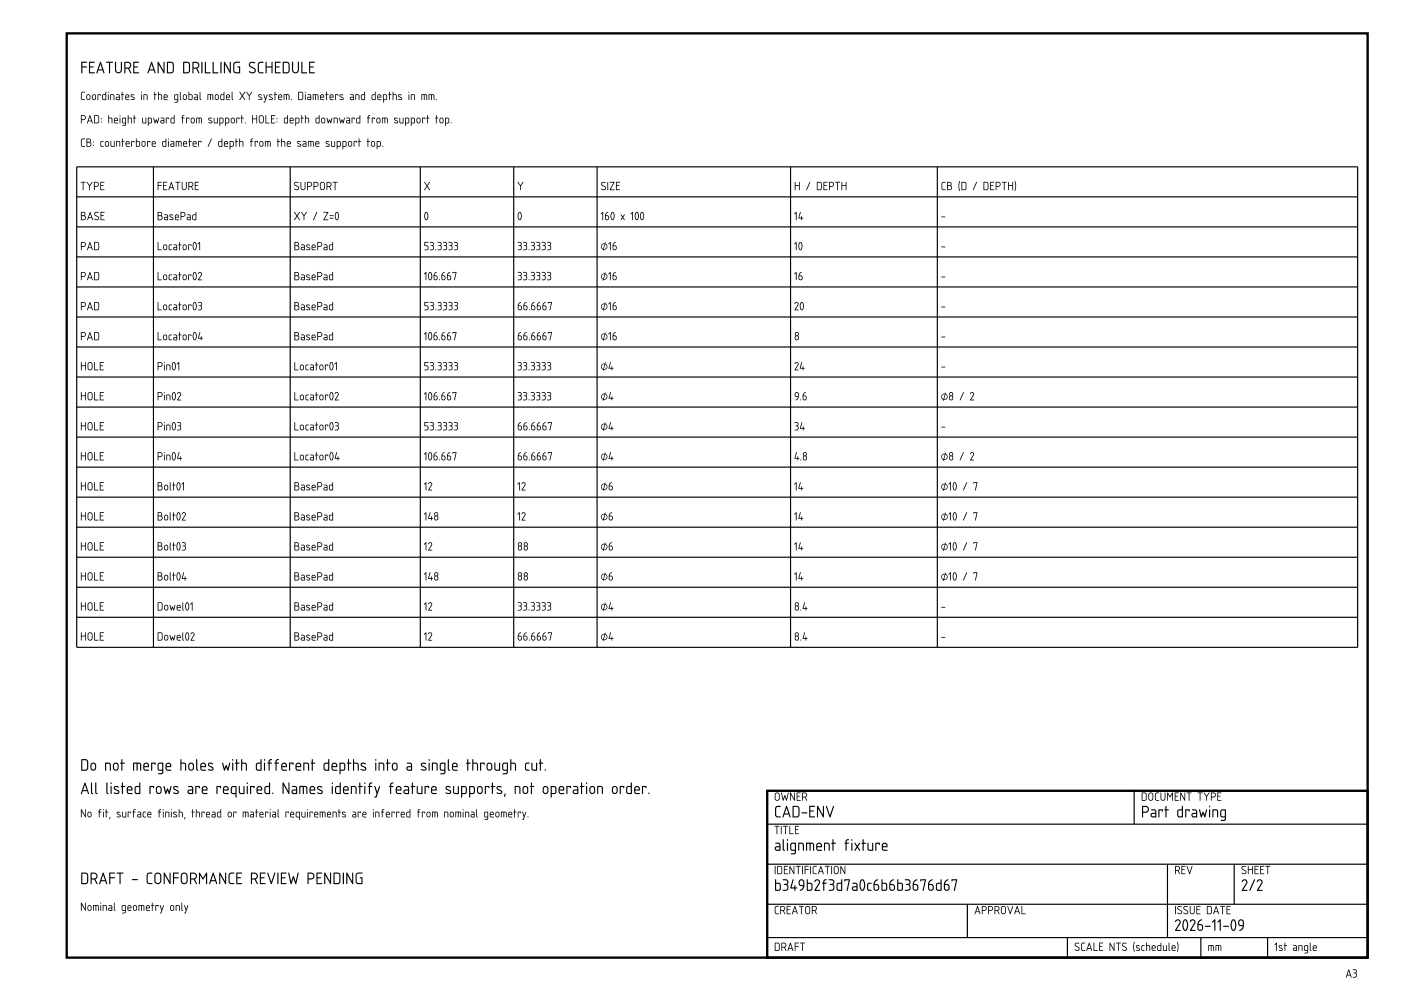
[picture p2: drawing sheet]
<svg xmlns="http://www.w3.org/2000/svg" width="420mm" height="297mm" viewBox="0 0 420 297" stroke-linecap="round" stroke-linejoin="round" font-family="sans-serif">
<path d="M20 10h390.2v277h-390.2zM230.1 237h180.1v50h-180.1z" fill="none" stroke="#000" stroke-width=".7" stroke-linecap="butt"/>
<g fill="none" stroke="#000" stroke-width=".35">
<path d="M23 50h384.2v144h-384.2zM23 59h384.2M46 50v144M87 50v144M126 50v144M154.1 50v144M179.1 50v144M237.1 50v144M281.1 50v144M23 68h384.2M23 77h384.2M23 86h384.2"/>
<path d="M23 95h384.2M23 104h384.2M23 113h384.2M23 122h384.2M23 131h384.2M23 140h384.2M23 149h384.2M23 158h384.2M23 167h384.2M23 176h384.2M23 185h384.2M340.1 237v10"/>
<path d="M230.1 247h180.1M230.1 259h180.1M350.1 259v22M370.1 259v12M230.1 271h180.1M290.1 271v10M230.1 281h180.1M320.1 281v6M360.1 281v6M380.1 281v6"/>
</g>
<g fill="#000">
<path d="M31.9 18.5h1.8l.2 .2-.9 .1v3l-.1 .2-.2-.2v-3h-.8zM34.5 18.5l.3 .2v2.2a.71 .71 0 0 0 .7 .8 .71 .71 0 0 0 .7-.8v-2.2l.2-.2 .2 .2v2.2a1.05 1.05 0 0 1-1 1.1 1.05 1.05 0 0 1-1.1-1zM61.5 18.5l.3 .2v3h1.2l.1 .3h-1.6zM63.8 18.5l.3 .2v3h1.2l.2 .3h-1.7zM74.9 18.8a1.12 1.12 0 0 1 1.6 .2h-.2a.7 .7 0 0 0-.9-.2 .7 .7 0 0 0-.3 .9l1.1 .6a.97 .97 0 0 1 .3 1.5 .97 .97 0 0 1-1.5 0l-.3-.2 .1-.3a.83 .83 0 0 0 .9 .4 .83 .83 0 0 0 .6-.8l-1.5-1.1-.2-.4zM77.6 18.7l.4-.2h1v.3l-1 .1-.3 .3-.1 1.9 .3 .5 1 .1 .1 .3h-1.1l-.5-.5-.1-2.2zM87.6 18.5l.3 .2v2.2a.71 .71 0 0 0 .7 .8 .71 .71 0 0 0 .7-.8v-2.2l.2-.2 .2 .2v2.2a1.05 1.05 0 0 1-1 1.1 1.05 1.05 0 0 1-1.1-1zM90.4 18.5l.3 .2v3h1.2l.2 .3h-1.7zM24.4 18.5h1.5l.2 .2-1.4 .1v1.1l1.4 .2-1.4 .1v1.6l-.2 .2-.1-.2zM24.5 27.7l1-.2v.2l-1 .3v1.4l.2 .3 .7 .1 .1 .2h-.8l-.4-.4v-1.5zM26.7 18.5h1.7l-.2 .3h-1.2v1.1l1.1 .2-1.1 .1v1.5h1.3l.1 .2h-1.7zM29.3 28.3l.9 .1-.1 .3-.1-.2h-.5l-.2 1.5z"/>
<path d="M32.5 34.5h.2v.7l.7 .1 .3 .3v1.4l-.2-.1-.1-1.3-.2-.1h-.5v1.4l-.2 .1zM33.1 28.3a.84 .84 0 0 1 1 .1 .84 .84 0 0 1 .2 .9l-.1 .7-.2-1.4-.7-.1v1.4l-.2 .1zM36.5 27.5l.2 .1v.7l.5 .1-.5 .1-.1 1.5-.1-1.5-.2-.1 .2-.1zM38.3 34.5h.2v.7l.7 .1 .3 .3v1.4l-.2-.1v-1.3l-.3-.1h-.5v1.4l-.2 .1zM40.1 34.5l.3 .1v.7l.5 .1-.5 .1-.2 1.5-.1-1.5-.2-.1 .2-.1zM39.3 28.4a.48 .48 0 0 1 .5-.2 .48 .48 0 0 1 .4 .4l-.5-.1-.3 .2 .8 .5a.53 .53 0 0 1-.1 .8 .53 .53 0 0 1-.8-.4l.6 .2 .3-.2-.9-.6zM40 18.5h1.7l-.2 .3h-1.2v1.1l1.1 .2-1.1 .1v1.5h1.2l.2 .2h-1.7zM42.7 35.3l.2 .1v1.2l.2 .2h.5v-1.4h.3l-.1 1.6h-.7a1.26 1.26 0 0 1-.4-1.7zM43 28.3a.84 .84 0 0 1 1.1 .1 .84 .84 0 0 1 .2 .9l-.2 .7-.1-1.4-.7-.1v1.4l-.3 .1zM46.3 27.5l.2 .1v.7l.5 .1-.5 .1-.1 1.5-.1-1.5-.2-.1 .2-.1zM47.4 27.5h.2v.7l.7 .1 .3 .2v1.5l-.2-.1v-1.3l-.3-.1h-.5v1.4l-.2 .1zM46 35.3l.2 .1 .3 1.1 .4-.7 .3 .7 .3-1.1 .2-.1-.4 1.7-.4-.8-.5 .8z"/>
<path d="M47.3 18.5l.3 .1 1.4 2.6v-2.5l.3-.2v3.4h-.3l-1.4-2.6v2.5l-.3 .1zM49.8 35.3l.9 .1-.1 .3-.1-.2h-.5l-.1 1.5zM54 27.5l.2 .1 .1 2.4-.4-.4zM54.7 34.7l.6-.2-.5 .4v.3l.5 .2-.5 .1-.1 1.5-.1-1.5-.3-.1 .3-.2zM55.8 35.3l1 .1-.1 .3-.2-.2h-.5l-.1 1.5zM58.9 35.3l.1-.1a1.17 1.17 0 0 1 1.6 .6l-.1 1.2-.2-1.4-.5-.1-.1 1.5-.1-1.5h-.5l-.1 1.5zM59.9 27.5l.2 .1 .1 2.4-.3-.4zM60.4 18.6l.3 .1v3.1l-.1 .2-.2-.2zM62.3 28.3v-.1a1.17 1.17 0 0 1 1.7 .6l-.2 1.2-.1-1.4-.5-.1-.1 1.5-.1-1.5h-.5l-.2 1.5zM62.6 35.4a.48 .48 0 0 1 .5-.2 .48 .48 0 0 1 .3 .4l-.5-.1-.2 .2 .7 .5a.53 .53 0 0 1-.1 .8 .53 .53 0 0 1-.7-.4l.6 .2 .2-.2-.8-.6zM64.1 35.3l.2 .1v1.2l.3 .2h.5v-1.4h.2v1.6h-.8a1.26 1.26 0 0 1-.4-1.7zM66.1 18.6l.3 .1v3.1l-.1 .2-.2-.2z"/>
<path d="M67.2 18.5l.3 .1 1.4 2.6v-2.5l.3-.2v3.4h-.3l-1.4-2.6v2.5l-.3 .1zM69.5 27.5l.2 .1 .1 2.4-.3-.4zM70.9 35.3l1 .1-.1 .3-.2-.2h-.5l-.1 1.5zM70.2 18.7l.6-.2h1.2l-.2 .3-1.3 .1-.2 .5v1.8l.3 .4 1.1 .1v-1.5l-.5-.1 .8-.1v1.9l-1.5 .1-.5-.4-.1-2.3zM72.4 34.5l.2 .1v.7l.5 .1-.5 .1-.1 1.5-.1-1.5-.3-.1 .3-.1zM71.8 27.5l.9 1 .8-1-.7 1.3 .7 1.2-.8-1-.9 1 .7-1.2zM73.5 36.7h.1v.3h-.1zM73.9 27.5l.8 1 .7-.9 .2 .1a2.56 2.56 0 0 0-.8 2.3h-.1a2.29 2.29 0 0 0-.8-2.4zM75.6 34.5l.3 .1v.9h1v-.9l.2-.1v2.5l-.2-.1v-1.2h-1v1.2l-.3 .1zM77.5 28.4a.48 .48 0 0 1 .6-.2 .48 .48 0 0 1 .3 .4l-.5-.1-.2 .2 .7 .5a.53 .53 0 0 1-.1 .8 .53 .53 0 0 1-.8-.4l.7 .2 .2-.2-.9-.6zM79.6 34.5l.2 .1v2.2h.9l.1 .2h-1.2zM79 28.3l.3 .1 .3 1.1 .4-1.1h.3l-.9 2.4-.4-.2 .3-.1 .2-.6z"/>
<path d="M79.7 18.6l.3 .1v1.2h1.4v-1.2l.3-.1v3.4l-.3-.2v-1.6h-1.4v1.6l-.3 .2zM81.3 34.5h1.2l-.1 .2h-.9v.8l.8 .1-.8 .1v1.1h.9l.1 .2h-1.2zM80.7 28.4a.48 .48 0 0 1 .5-.2 .48 .48 0 0 1 .4 .4l-.5-.1-.3 .2 .8 .5a.53 .53 0 0 1-.1 .8 .53 .53 0 0 1-.8-.4l.7 .2 .2-.2-.9-.6zM82.4 27.5l.2 .1v.7l.5 .1-.5 .1-.1 1.5-.2-1.5-.2-.1 .2-.1zM82.5 18.5h1.6l-.1 .3h-1.2v1.1l1 .2-1 .1v1.5h1.2l.1 .2h-1.6zM85.1 28.3l.1-.1a1.17 1.17 0 0 1 1.6 .6l-.1 1.2-.1-1.4-.5-.1-.1 1.5-.2-1.5h-.5l-.1 1.5zM87.3 29.7h.2v.3h-.2zM90.4 34.5l.2 .1v.7l.5 .1-.5 .1-.1 1.5-.1-1.5-.3-.1 .3-.1zM91.5 34.5h.2v.7l.7 .1 .3 .3v1.4l-.2-.1-.1-1.3-.2-.1h-.5v1.4l-.2 .1zM92.7 18.5h1.7l-.1 .3h-1.3v1.1l1.1 .2-1.1 .1v1.5h1.3l.1 .2h-1.7zM93.8 28.3l.1-.1a1.17 1.17 0 0 1 1.6 .6l-.1 1.2-.1-1.4-.5-.1-.1 1.5-.2-1.5h-.5l-.1 1.5zM97.8 27.5l.2 .1v.7l.5 .1-.5 .1-.1 1.5-.1-1.5-.3-.1 .3-.1z"/>
<path d="M98 35.3l.2 .1 .2 1.1 .4-.7 .4 .7 .2-1.1 .2-.1-.3 1.7-.5-.8-.4 .8zM100.1 35.3a.84 .84 0 0 1 1 .1 .84 .84 0 0 1 .2 .9l-.1 .7-.2-1.4-.7-.1v1.4l-.2 .1zM100.5 28.3l1 .1-.1 .3-.1-.2h-.6l-.1 1.5zM101.9 28.4a.48 .48 0 0 1 .6-.2 .48 .48 0 0 1 .3 .4l-.5-.1-.2 .2 .7 .5a.53 .53 0 0 1-.1 .8 .53 .53 0 0 1-.8-.4l.7 .2 .2-.2-.9-.6zM101.7 35.3l.2 .1 .3 1.1 .4-.7 .3 .7 .3-1.1 .2-.1-.4 1.7-.4-.8-.5 .8zM105.5 35.3l.9 .1-.1 .3-.1-.2h-.5l-.1 1.5zM106.6 28.3a.84 .84 0 0 1 1 .1 .84 .84 0 0 1 .2 .9l-.1 .7-.2-1.4-.7-.1v1.4l-.2 .1zM110.4 34.7l.6-.2-.5 .4v.3l.5 .2-.5 .1-.1 1.5-.1-1.5-.3-.1 .3-.2zM111.5 35.3l1 .1-.1 .3-.2-.2h-.5l-.1 1.5zM114.6 35.3l.1-.1a1.17 1.17 0 0 1 1.6 .6l-.1 1.2-.2-1.4-.5-.1-.1 1.5-.1-1.5h-.5l-.1 1.5zM116.7 27.5l.2 .1v.7l.5 .1-.5 .1-.1 1.5-.1-1.5-.3-.1 .3-.1zM117.8 27.5h.2v.7l.7 .1 .3 .2v1.5l-.3-.1v-1.3l-.2-.1h-.5v1.4l-.2 .1z"/>
<path d="M118.3 35.4a.48 .48 0 0 1 .5-.2 .48 .48 0 0 1 .3 .4l-.5-.1-.2 .2 .7 .5a.53 .53 0 0 1-.1 .8 .53 .53 0 0 1-.7-.4l.6 .2 .2-.2-.8-.6zM119.8 35.3l.2 .1v1.2l.3 .2h.5v-1.4h.2v1.6h-.8a1.26 1.26 0 0 1-.4-1.7zM119.5 28.4a.48 .48 0 0 1 .5-.2 .48 .48 0 0 1 .4 .4l-.6-.1-.2 .2 .7 .5a.53 .53 0 0 1 0 .8 .53 .53 0 0 1-.8-.4l.6 .2 .3-.2-.9-.6zM123.2 28.3a.84 .84 0 0 1 1 .1 .84 .84 0 0 1 .3 .9l-.2 .7-.1-1.4-.8-.1v1.4l-.2 .1zM126.4 28.3l.1-.1a1.17 1.17 0 0 1 1.6 .6l-.1 1.2-.2-1.4-.4-.1-.2 1.5-.1-1.5h-.5l-.1 1.5zM126.6 35.3l1 .1-.1 .3-.2-.2h-.5l-.1 1.5zM128.1 34.5l.2 .1v.7l.5 .1-.5 .1-.1 1.5-.1-1.5-.3-.1 .3-.1zM128.6 28.3l.1-.1a1.17 1.17 0 0 1 1.6 .6l-.1 1.2-.2-1.4-.5-.1-.1 1.5-.1-1.5h-.5l-.1 1.5zM130.8 34.5l.2 .1v.7l.5 .1-.5 .1-.2 1.5-.1-1.5-.2-.1 .2-.1zM130.7 29.7h.2v.3h-.2zM135.2 36.7h.2v.3h-.2zM24.2 54.5l1.5 .1-.7 .1-.1 2.3-.1-2.3h-.6z"/>
<path d="M24.5 41.7l1-.2v.2l-1 .3v1.4l.2 .3 .7 .1 .1 .2h-.8l-.4-.4v-1.5zM26 54.5l.9 1 .6-.9 .2 .1a2.56 2.56 0 0 0-.8 2.3h-.1a2.29 2.29 0 0 0-.8-2.4zM30.1 54.5h1.2l-.1 .2h-.9v.8l.8 .1-.8 .1v1.1h.9l.1 .2h-1.2zM30.2 42.4l.8-.2v.3a.5 .5 0 0 0-.5 0 .5 .5 0 0 0-.2 .6l.1 .5 .7 .3a.63 .63 0 0 1-.8 0 .63 .63 0 0 1-.2-.7zM33.2 42.3l.2 .1v1.2l.2 .2h.5v-1.4h.3l-.1 1.6h-.7a1.26 1.26 0 0 1-.4-1.7zM34.8 42.3a.84 .84 0 0 1 1.1 .1 .84 .84 0 0 1 .2 .9l-.2 .7-.1-1.4-.8-.1v1.4l-.2 .1zM36.6 41.5l.3 .1v.7l.5 .1-.5 .1-.2 1.5-.1-1.5-.2-.1 .2-.1zM39.4 42.3l.9 .1-.1 .3-.1-.2h-.5l-.1 1.5zM44.1 42.3l1 .1-.1 .3-.1-.2h-.6l-.1 1.5zM47.3 54.5l1.2 .1-1 .1v.8l1 .1-1 .1-.1 1.3zM49 54.5h1.1l-.1 .2h-.8v.8l.7 .1-.7 .1v1.1h.8l.1 .2h-1.1zM52.6 54.5l1.5 .1-.6 .1-.2 2.3-.1-2.3h-.6z"/>
<path d="M52.8 42.3l.1-.1a1.17 1.17 0 0 1 1.6 .6l-.2 1.2-.1-1.4-.5-.1-.1 1.5-.1-1.5h-.5l-.2 1.5zM54.5 54.5l.2 .1v1.6a.51 .51 0 0 0 .5 .6 .51 .51 0 0 0 .6-.6l.1-1.7 .1 1.7a.75 .75 0 0 1-.7 .8 .75 .75 0 0 1-.8-.7zM56.7 41.5l.2 .1v.7l.6 .1-.6 .1-.1 1.5-.1-1.5-.2-.1 .2-.1zM58.4 54.5h1.2l-.1 .2h-.9v.8l.8 .1-.8 .1v1.1h.9l.1 .2h-1.2zM59.5 42.3l.9 .1-.1 .3-.1-.2h-.5l-.1 1.5zM63.3 41.5l.2 .2-1 2.2-.2 .1zM70.7 41.5l.2 .1v.7l.5 .1-.5 .1-.1 1.5-.1-1.5-.3-.1 .3-.1zM71.8 41.5h.2v.8h.7l.3 .3v1.4l-.2-.1-.1-1.3-.2-.1h-.5v1.4l-.2 .1zM75.3 41.7l.6-.2-.5 .4v.3l.5 .2-.5 .1-.1 1.5-.1-1.5-.3-.1 .3-.2zM76.4 42.3l1 .1-.1 .3-.2-.2h-.5l-.1 1.5zM79.5 42.3l.1-.1a1.17 1.17 0 0 1 1.6 .6l-.1 1.2-.2-1.4-.5-.1-.1 1.5-.1-1.5h-.5l-.1 1.5zM83.3 41.5l.2 .1v.7l.5 .1-.5 .1-.2 1.5-.1-1.5-.2-.1 .2-.1z"/>
<path d="M84.3 41.5h.2v.8h.7l.3 .3v1.4l-.2-.1v-1.3l-.3-.1h-.5v1.4l-.2 .1zM88.4 54.7l.1-.1a.57 .57 0 0 1 1 .3h-.1a.47 .47 0 0 0-.7-.1 .47 .47 0 0 0 0 .7l.6 .3a.71 .71 0 0 1 0 1.2 .71 .71 0 0 1-1.1-.5h.2a.5 .5 0 0 0 .7 .3 .5 .5 0 0 0 .1-.8l-1-.6zM90.1 54.5l.3 .1v1.6a.51 .51 0 0 0 .5 .6 .51 .51 0 0 0 .5-.6l.1-1.7 .1 1.7a.75 .75 0 0 1-.7 .8 .75 .75 0 0 1-.8-.7zM89.2 42.4a.48 .48 0 0 1 .5-.2 .48 .48 0 0 1 .4 .4l-.5-.1-.3 .2 .8 .5a.53 .53 0 0 1-.1 .8 .53 .53 0 0 1-.8-.4l.7 .2 .2-.2-.9-.6zM92.4 42.3l.1-.1a1.17 1.17 0 0 1 1.6 .6l-.1 1.2-.2-1.4-.5-.1-.1 1.5-.1-1.5h-.5l-.1 1.5zM97.7 42.4a.48 .48 0 0 1 .6-.2 .48 .48 0 0 1 .3 .4l-.5-.1-.2 .2 .7 .5a.53 .53 0 0 1-.1 .8 .53 .53 0 0 1-.8-.4l.7 .2 .2-.2-.9-.6zM99.3 42.3l.2 .1v1.2l.2 .2h.6v-1.4h.2v1.6h-.8a1.26 1.26 0 0 1-.4-1.7zM99.8 54.5l1.4 .1-.6 .1-.1 2.3-.1-2.3h-.6zM106.1 42.3l1 .1-.2 .3-.1-.2h-.5l-.1 1.5zM107.6 41.5l.2 .1v.7l.5 .1-.5 .1-.1 1.5-.1-1.5-.3-.1 .3-.1zM110.2 41.5l.3 .1v.7l.5 .1-.5 .1-.2 1.5-.1-1.5-.2-.1 .2-.1zM114.7 43.7h.2v.3h-.2z"/>
<path d="M127.2 54.5l.9 1 .8-1-.7 1.3 .7 1.2-.8-1-.9 1 .7-1.2zM155.3 54.5l.8 1 .6-.9 .3 .1a2.56 2.56 0 0 0-.9 2.3h-.1a2.29 2.29 0 0 0-.8-2.4zM180.4 54.7l.1-.1a.57 .57 0 0 1 1 .3h-.1a.47 .47 0 0 0-.7-.1 .47 .47 0 0 0 0 .7l.6 .3a.71 .71 0 0 1 .1 1.2 .71 .71 0 0 1-1.1-.5h.1a.5 .5 0 0 0 .7 .3 .5 .5 0 0 0 .1-.8l-.9-.6zM182.2 54.5l.2 .2-.1 2.3zM182.9 54.5h1.4l-1.2 2.3h1.1l.1 .2h-1.5l1.2-2.3h-1zM184.8 54.5h1.1l-.1 .2h-.8v.8l.7 .1-.7 .1v1.1h.8l.1 .2h-1.1zM238.4 54.5l.2 .1v.9h1v-.9l.2-.1v2.5l-.2-.1v-1.2h-1v1.2l-.2 .1zM242.8 54.5l.2 .2-1 2.2-.2 .1zM247 54.5h1.2l-.1 .2h-.9v.8l.8 .1-.8 .1v1.1h.9l.1 .2h-1.2zM250.5 54.5l1.4 .1-.6 .1-.1 2.3-.1-2.3h-.6zM252.4 54.5l.2 .1v.9h1v-.9l.2-.1v2.5l-.2-.1v-1.2h-1v1.2l-.2 .1zM282.6 54.7l1-.2v.2l-1 .3v1.4l.2 .3 .7 .1 .1 .2h-.8l-.4-.4v-1.5z"/>
<path d="M287.7 54.3l.2 .2a3.9 3.9 0 0 0 0 2.6v.1a2.98 2.98 0 0 1-.2-2.9zM292.8 54.5l.2 .2-1 2.2-.2 .1zM297 54.5h1.2l-.2 .2h-.8v.8l.7 .1-.7 .1v1.1h.9l.1 .2h-1.2zM300.5 54.5l1.4 .1-.6 .1-.1 2.3-.2-2.3h-.5zM302.4 54.5l.2 .1v.9h1v-.9l.2-.1v2.5l-.2-.1v-1.2h-1v1.2l-.2 .1zM304.3 54.3a2.62 2.62 0 0 1 0 2.9v-.2a3.8 3.8 0 0 0 0-2.6zM28.4 63.7l.1-.1a.57 .57 0 0 1 1 .3h-.1a.47 .47 0 0 0-.7-.1 .47 .47 0 0 0 0 .7l.6 .3a.71 .71 0 0 1 .1 1.2 .71 .71 0 0 1-1.1-.4l.1-.1a.5 .5 0 0 0 .7 .3 .5 .5 0 0 0 .1-.8l-.9-.6zM30.2 63.5h1.2l-.1 .2h-.9v.8l.7 .1-.7 .1v1.1h.9l.1 .2h-1.2zM47.3 72.5l.2 .1v2.2h.9l.1 .2h-1.2zM50.7 73.4l.7-.1 .1 .2a.5 .5 0 0 0-.5 0 .5 .5 0 0 0-.2 .6v.5l.8 .3a.63 .63 0 0 1-.8 0 .63 .63 0 0 1-.2-.7zM50.9 64.4a.48 .48 0 0 1 .5-.2 .48 .48 0 0 1 .4 .4l-.5-.1-.3 .2 .8 .5a.53 .53 0 0 1-.1 .8 .53 .53 0 0 1-.8-.4l.7 .2 .2-.2-.9-.6zM53.7 72.5l.2 .1v.7l.6 .1-.6 .1-.1 1.5-.1-1.5-.2-.1 .2-.1z"/>
<path d="M56.5 73.3l.9 .1-.1 .3-.1-.2h-.5l-.2 1.5zM59.8 72.6h.2l-.1 2.4-.1-2.1-.4 .3-.1-.1zM88.2 63.5l.9 1 .8-1-.7 1.3 .7 1.2-.8-1-.9 1 .7-1.2zM90.3 63.5l.9 1 .6-.9 .2 .1a2.56 2.56 0 0 0-.8 2.3h-.1a2.29 2.29 0 0 0-.8-2.4zM91.9 73.4a.48 .48 0 0 1 .6-.2 .48 .48 0 0 1 .3 .4l-.5-.1-.3 .2 .8 .5a.53 .53 0 0 1-.1 .8 .53 .53 0 0 1-.8-.4l.7 .2 .2-.2-.9-.6zM94.9 63.5l.2 .2-1 2.2-.2 .1zM97 63.5h1.4l-1.1 2.3h1.1l.1 .2h-1.5l1.2-2.3h-1.1zM127.3 72.5l1.2 .1-1 .1v.8a.78 .78 0 0 1 1 .5 .78 .78 0 0 1-.6 1l-.6-.1 .6-.1a.52 .52 0 0 0 .4-.5 .52 .52 0 0 0-.5-.5l-.5-.1zM128.9 72.5h.2a.7 .7 0 0 1 .9 .2 .7 .7 0 0 1-.1 .9 .76 .76 0 0 1 .2 1.1 .76 .76 0 0 1-1.2 .1 .67 .67 0 0 0 .8-.1 .67 .67 0 0 0 .2-.7l-.7-.4a.5 .5 0 0 0 .6-.2 .5 .5 0 0 0-.1-.6l-.8-.1zM130.6 74.7h.2v.3h-.2zM131.3 72.5h.1a.7 .7 0 0 1 .9 .2 .7 .7 0 0 1-.1 .9 .76 .76 0 0 1 .2 1.1 .76 .76 0 0 1-1.2 .1 .67 .67 0 0 0 .8-.1 .67 .67 0 0 0 .2-.7l-.7-.4a.5 .5 0 0 0 .6-.2 .5 .5 0 0 0-.1-.6l-.7-.1zM132.9 72.5h.1a.7 .7 0 0 1 .9 .2 .7 .7 0 0 1-.1 .9 .76 .76 0 0 1 .2 1.1 .76 .76 0 0 1-1.1 .1 .67 .67 0 0 0 .7-.1 .67 .67 0 0 0 .2-.7l-.7-.4a.5 .5 0 0 0 .6-.2 .5 .5 0 0 0-.1-.6l-.7-.1z"/>
<path d="M134.5 72.5h.1a.7 .7 0 0 1 1 .2 .7 .7 0 0 1-.1 .9 .76 .76 0 0 1 .1 1.1 .76 .76 0 0 1-1.1 .1 .67 .67 0 0 0 .8-.1 .67 .67 0 0 0 .2-.7l-.8-.4a.5 .5 0 0 0 .7-.2 .5 .5 0 0 0-.1-.6l-.8-.1zM136.1 72.5h.2a.7 .7 0 0 1 .9 .2 .7 .7 0 0 1-.1 .9 .76 .76 0 0 1 .2 1.1 .76 .76 0 0 1-1.2 .1 .67 .67 0 0 0 .8-.1 .67 .67 0 0 0 .2-.7l-.7-.4a.5 .5 0 0 0 .6-.2 .5 .5 0 0 0-.1-.6l-.8-.1zM155.3 72.5h.1a.7 .7 0 0 1 .9 .2 .7 .7 0 0 1-.1 .9 .76 .76 0 0 1 .2 1.1 .76 .76 0 0 1-1.1 .1 .67 .67 0 0 0 .7-.1 .67 .67 0 0 0 .2-.7l-.7-.4a.5 .5 0 0 0 .6-.2 .5 .5 0 0 0-.1-.6l-.7-.1zM156.9 72.5h.1a.7 .7 0 0 1 .9 .2 .7 .7 0 0 1-.1 .9 .76 .76 0 0 1 .2 1.1 .76 .76 0 0 1-1.1 .1 .67 .67 0 0 0 .7-.1 .67 .67 0 0 0 .2-.7l-.7-.4a.5 .5 0 0 0 .6-.2 .5 .5 0 0 0-.1-.6l-.7-.1zM158.6 74.7h.2v.3h-.2zM159.2 72.5h.1a.7 .7 0 0 1 .9 .2 .7 .7 0 0 1 0 .9 .76 .76 0 0 1 .1 1.1 .76 .76 0 0 1-1.1 .1 .67 .67 0 0 0 .8-.1 .67 .67 0 0 0 .2-.7l-.8-.4a.5 .5 0 0 0 .6-.2 .5 .5 0 0 0 0-.6l-.8-.1zM160.8 72.5h.2a.7 .7 0 0 1 .9 .2 .7 .7 0 0 1-.1 .9 .76 .76 0 0 1 .2 1.1 .76 .76 0 0 1-1.2 .1 .67 .67 0 0 0 .8-.1 .67 .67 0 0 0 .2-.7l-.7-.4a.5 .5 0 0 0 .6-.2 .5 .5 0 0 0-.1-.6l-.8-.1zM162.5 72.5h.1a.7 .7 0 0 1 .9 .2 .7 .7 0 0 1-.1 .9 .76 .76 0 0 1 .2 1.1 .76 .76 0 0 1-1.1 .1 .67 .67 0 0 0 .7-.1 .67 .67 0 0 0 .2-.7l-.7-.4a.5 .5 0 0 0 .6-.2 .5 .5 0 0 0-.1-.6l-.7-.1zM164.1 72.5h.1a.7 .7 0 0 1 .9 .2 .7 .7 0 0 1-.1 .9 .76 .76 0 0 1 .2 1.1 .76 .76 0 0 1-1.1 .1 .67 .67 0 0 0 .7-.1 .67 .67 0 0 0 .2-.7l-.7-.4a.5 .5 0 0 0 .6-.2 .5 .5 0 0 0-.1-.6l-.7-.1zM180.7 63.6h.2l-.1 2.4-.1-2.1-.4 .3-.1-.1zM182.9 72.6h.3l-.2 2.4-.1-2.1-.3 .3-.2-.1zM186.2 64.3l.6 .6 .5-.6-.4 .8 .4 .9-.5-.7-.6 .7 .4-.9z"/>
<path d="M189.6 63.6h.2l-.1 2.4-.1-2.1-.3 .3-.2-.1zM238.7 63.6h.2l-.1 2.4-.1-2.1-.4 .3-.1-.1zM238.7 72.6h.2l-.1 2.4-.1-2.1-.4 .3-.1-.1zM240 63.5l.1 .1-.4 1.7h.6l.1-.5 .1 .5 .4 .1-.4 .1-.1 .5-.1-.5-.9-.1zM282.3 64.9l1.2 .1-1.1 .1zM282.3 73.9l1.2 .1-1.1 .1zM47.3 81.5l.2 .1v2.2h.9l.1 .2h-1.2zM47.3 90.5l.2 .1v2.2h.9l.1 .2h-1.2zM47.3 99.5l.2 .1v2.2h.9l.1 .2h-1.2zM50.7 82.4l.7-.1 .1 .2a.5 .5 0 0 0-.5 0 .5 .5 0 0 0-.2 .6v.5l.8 .3a.63 .63 0 0 1-.8 0 .63 .63 0 0 1-.2-.7zM50.7 91.4l.7-.1 .1 .2a.5 .5 0 0 0-.5 0 .5 .5 0 0 0-.2 .6v.5l.8 .3a.63 .63 0 0 1-.8 0 .63 .63 0 0 1-.2-.7zM53.7 81.5l.2 .1v.7l.6 .1-.6 .1-.1 1.5-.1-1.5-.2-.1 .2-.1z"/>
<path d="M53.7 90.5l.2 .1v.7l.6 .1-.6 .1-.1 1.5-.1-1.5-.2-.1 .2-.1zM53.7 99.5l.2 .1v.7l.6 .1-.6 .1-.1 1.5-.1-1.5-.2-.1 .2-.1zM56.5 82.3l.9 .1-.1 .3-.1-.2h-.5l-.2 1.5zM56.5 91.3l.9 .1-.1 .4-.1-.3h-.5l-.2 1.5zM59.5 81.7a.62 .62 0 0 1 .8-.1 .62 .62 0 0 1 .2 .9l-.8 1.3h.8l.1 .2h-1.2l.9-1.6a.43 .43 0 0 0-.3-.7 .43 .43 0 0 0-.5 .4zM59.4 90.5h.1a.7 .7 0 0 1 .9 .2 .7 .7 0 0 1-.1 .9 .76 .76 0 0 1 .2 1.1 .76 .76 0 0 1-1.1 .1 .67 .67 0 0 0 .7-.1 .67 .67 0 0 0 .2-.7l-.7-.4a.5 .5 0 0 0 .6-.2 .5 .5 0 0 0-.1-.6l-.7-.1zM59.9 99.5l.2 .1-.5 1.7h.6l.1-.5 .2 .5 .3 .1-.3 .1-.2 .5-.1-.5-.9-.1zM91.9 82.4a.48 .48 0 0 1 .6-.2 .48 .48 0 0 1 .3 .4l-.5-.1-.3 .2 .8 .5a.53 .53 0 0 1-.1 .8 .53 .53 0 0 1-.8-.4l.7 .2 .2-.2-.9-.6zM91.9 91.4a.48 .48 0 0 1 .6-.2 .48 .48 0 0 1 .3 .4l-.5-.1-.3 .2 .8 .5a.53 .53 0 0 1-.1 .8 .53 .53 0 0 1-.8-.4l.7 .2 .2-.2-.9-.6zM127.3 90.5l1.2 .1-1 .2v.7a.78 .78 0 0 1 1 .5 .78 .78 0 0 1-.6 1l-.6-.1 .6-.1a.52 .52 0 0 0 .4-.5 .52 .52 0 0 0-.5-.5l-.5-.1zM127.6 81.6h.3l-.1 2.4-.2-2.1-.3 .3-.2-.1zM127.6 99.6l.3 .1-.1 2.3-.2-2.1-.3 .3-.2-.1z"/>
<path d="M128.9 90.5h.2a.7 .7 0 0 1 .9 .2 .7 .7 0 0 1-.1 .9 .76 .76 0 0 1 .2 1.1 .76 .76 0 0 1-1.2 .1 .67 .67 0 0 0 .8-.1 .67 .67 0 0 0 .2-.7l-.7-.4a.5 .5 0 0 0 .6-.2 .5 .5 0 0 0-.1-.6l-.8-.1zM130.6 92.7h.2v.3h-.2zM131.3 90.5h.1a.7 .7 0 0 1 .9 .2 .7 .7 0 0 1-.1 .9 .76 .76 0 0 1 .2 1.1 .76 .76 0 0 1-1.2 .1 .67 .67 0 0 0 .8-.1 .67 .67 0 0 0 .2-.7l-.7-.4a.5 .5 0 0 0 .6-.2 .5 .5 0 0 0-.1-.6l-.7-.1zM131.7 83.7h.2v.3h-.2zM132.9 90.5h.1a.7 .7 0 0 1 .9 .2 .7 .7 0 0 1-.1 .9 .76 .76 0 0 1 .2 1.1 .76 .76 0 0 1-1.1 .1 .67 .67 0 0 0 .7-.1 .67 .67 0 0 0 .2-.7l-.7-.4a.5 .5 0 0 0 .6-.2 .5 .5 0 0 0-.1-.6l-.7-.1zM134.5 90.5h.1a.7 .7 0 0 1 1 .2 .7 .7 0 0 1-.1 .9 .76 .76 0 0 1 .1 1.1 .76 .76 0 0 1-1.1 .1 .67 .67 0 0 0 .8-.1 .67 .67 0 0 0 .2-.7l-.8-.4a.5 .5 0 0 0 .7-.2 .5 .5 0 0 0-.1-.6l-.8-.1zM136.1 90.5h.2a.7 .7 0 0 1 .9 .2 .7 .7 0 0 1-.1 .9 .76 .76 0 0 1 .2 1.1 .76 .76 0 0 1-1.2 .1 .67 .67 0 0 0 .8-.1 .67 .67 0 0 0 .2-.7l-.7-.4a.5 .5 0 0 0 .6-.2 .5 .5 0 0 0-.1-.6l-.8-.1zM135.7 81.5l1.2 .1-.6 2.4 .4-2.2h-.8l-.1 .2zM135.7 99.5l1.2 .1-.6 2.4 .4-2.2h-.8l-.1 .2zM155.3 81.5h.1a.7 .7 0 0 1 .9 .2 .7 .7 0 0 1-.1 .9 .76 .76 0 0 1 .2 1.1 .76 .76 0 0 1-1.1 .1 .67 .67 0 0 0 .7-.1 .67 .67 0 0 0 .2-.7l-.7-.4a.5 .5 0 0 0 .6-.2 .5 .5 0 0 0-.1-.6l-.7-.1zM156.9 81.5h.1a.7 .7 0 0 1 .9 .2 .7 .7 0 0 1-.1 .9 .76 .76 0 0 1 .2 1.1 .76 .76 0 0 1-1.1 .1 .67 .67 0 0 0 .7-.1 .67 .67 0 0 0 .2-.7l-.7-.4a.5 .5 0 0 0 .6-.2 .5 .5 0 0 0-.1-.6l-.7-.1zM158.6 83.7h.2v.3h-.2z"/>
<path d="M158.7 92.7h.1v.3h-.1zM159.2 81.5h.1a.7 .7 0 0 1 .9 .2 .7 .7 0 0 1 0 .9 .76 .76 0 0 1 .1 1.1 .76 .76 0 0 1-1.1 .1 .67 .67 0 0 0 .8-.1 .67 .67 0 0 0 .2-.7l-.8-.4a.5 .5 0 0 0 .6-.2 .5 .5 0 0 0 0-.6l-.8-.1zM160.8 81.5h.2a.7 .7 0 0 1 .9 .2 .7 .7 0 0 1-.1 .9 .76 .76 0 0 1 .2 1.1 .76 .76 0 0 1-1.2 .1 .67 .67 0 0 0 .8-.1 .67 .67 0 0 0 .2-.7l-.7-.4a.5 .5 0 0 0 .6-.2 .5 .5 0 0 0-.1-.6l-.8-.1zM162.5 81.5h.1a.7 .7 0 0 1 .9 .2 .7 .7 0 0 1-.1 .9 .76 .76 0 0 1 .2 1.1 .76 .76 0 0 1-1.1 .1 .67 .67 0 0 0 .7-.1 .67 .67 0 0 0 .2-.7l-.7-.4a.5 .5 0 0 0 .6-.2 .5 .5 0 0 0-.1-.6l-.7-.1zM164.1 81.5h.1a.7 .7 0 0 1 .9 .2 .7 .7 0 0 1-.1 .9 .76 .76 0 0 1 .2 1.1 .76 .76 0 0 1-1.1 .1 .67 .67 0 0 0 .7-.1 .67 .67 0 0 0 .2-.7l-.7-.4a.5 .5 0 0 0 .6-.2 .5 .5 0 0 0-.1-.6l-.7-.1zM164.3 90.5l1.2 .1-.6 2.4 .4-2.2h-.8l-.1 .2zM164.3 99.5l1.2 .1-.6 2.4 .4-2.2h-.8l-.1 .2zM182.9 81.6h.3l-.2 2.4-.1-2.1-.3 .3-.2-.1zM182.9 90.6h.3l-.2 2.4-.1-2.1-.3 .3-.2-.1zM182.9 99.6l.3 .1-.2 2.3-.1-2.1-.3 .3-.2-.1zM238.4 90.7a.62 .62 0 0 1 .9-.1 .62 .62 0 0 1 .1 .9l-.8 1.3h.8l.1 .2h-1.2l.9-1.6a.43 .43 0 0 0-.2-.7 .43 .43 0 0 0-.6 .4zM238.7 81.6h.2l-.1 2.4-.1-2.1-.4 .3-.1-.1z"/>
<path d="M282.3 82.9l1.2 .1-1.1 .1zM282.3 91.9l1.2 .1-1.1 .1zM24.3 108.5l.2 .2v.8h1v-.9h.2v2.4l-.2-.1v-1.1h-1v1.1l-.2 .1zM24.3 117.6l.2 .1v.8h1v-.9h.2v2.4l-.2-.1v-1.1h-1v1.1l-.2 .1zM28.3 108.5l.2 .1v2.2h.9l.1 .2h-1.2zM28.3 117.5l.2 .1v2.2h.9l.1 .2h-1.2zM30 108.5h1.1l-.1 .2h-.8v.8l.7 .1-.7 .1v1.1h.8l.1 .2h-1.2zM30 117.5h1.1l-.1 .2h-.8v.8l.7 .1-.7 .2v1h.8l.1 .2h-1.2zM49.9 109.3a.84 .84 0 0 1 1 .1 .84 .84 0 0 1 .2 1l-.1 .6-.1-1.4-.8-.1v1.4l-.2 .1zM49.9 118.3a.84 .84 0 0 1 1 .1 .84 .84 0 0 1 .2 1l-.1 .6-.1-1.4-.8-.1v1.4l-.2 .1zM50.7 100.4l.7-.1 .1 .2a.5 .5 0 0 0-.5 0 .5 .5 0 0 0-.2 .6v.5l.8 .3a.63 .63 0 0 1-.8 0 .63 .63 0 0 1-.2-.7zM53.2 117.7a.62 .62 0 0 1 .9-.1 .62 .62 0 0 1 .1 .9l-.8 1.3h.8l.1 .2h-1.2l.9-1.6a.43 .43 0 0 0-.2-.7 .43 .43 0 0 0-.6 .4z"/>
<path d="M53.5 108.6l.3 .1-.2 2.3-.1-2.1-.3 .3-.2-.1zM56.5 100.3l.9 .1-.1 .4-.1-.3h-.5l-.2 1.5zM88.3 108.5l.2 .1v2.2h.9l.1 .2h-1.2zM88.3 117.5l.2 .1v2.2h.9l.1 .2h-1.2zM91.7 109.4l.8-.1v.2a.5 .5 0 0 0-.5 0 .5 .5 0 0 0-.2 .6l.1 .5 .7 .3a.63 .63 0 0 1-.8 0 .63 .63 0 0 1-.2-.7zM91.7 118.4l.8-.1v.2a.5 .5 0 0 0-.5 0 .5 .5 0 0 0-.2 .6l.1 .5 .7 .3a.63 .63 0 0 1-.8 0 .63 .63 0 0 1-.2-.7zM91.9 100.4a.48 .48 0 0 1 .6-.2 .48 .48 0 0 1 .3 .4l-.5-.1-.3 .2 .8 .5a.53 .53 0 0 1-.1 .8 .53 .53 0 0 1-.8-.4l.7 .2 .2-.2-.9-.6zM94.8 108.5l.2 .1v.7l.5 .1-.5 .1-.2 1.5-.1-1.5-.2-.1 .2-.1zM94.8 117.5l.2 .1v.7l.5 .1-.5 .1-.2 1.5-.1-1.5-.2-.1 .2-.1zM97.5 109.3l.9 .1-.1 .4-.1-.3h-.5l-.1 1.5zM97.5 118.3l.9 .1-.1 .4-.1-.3h-.5l-.1 1.5zM100.5 117.7a.62 .62 0 0 1 .9-.1 .62 .62 0 0 1 .1 .9l-.8 1.3h.8l.1 .2h-1.2l.9-1.6a.43 .43 0 0 0-.2-.7 .43 .43 0 0 0-.6 .4z"/>
<path d="M100.8 108.6l.2 .1-.1 2.3-.1-2.1-.4 .3-.1-.1zM127.3 108.5l1.2 .1-1 .2v.7a.78 .78 0 0 1 1 .6 .78 .78 0 0 1-.6 .9l-.6-.1 .6-.1a.52 .52 0 0 0 .4-.5 .52 .52 0 0 0-.5-.5l-.5-.1zM127.6 117.6l.3 .1-.1 2.3-.2-2.1-.3 .3-.2-.1zM128.9 108.5h.2a.7 .7 0 0 1 .9 .2 .7 .7 0 0 1-.1 .9 .76 .76 0 0 1 .2 1.1 .76 .76 0 0 1-1.2 .1 .67 .67 0 0 0 .8-.1 .67 .67 0 0 0 .2-.7l-.7-.4a.5 .5 0 0 0 .6-.2 .5 .5 0 0 0-.1-.6l-.8-.1zM130.6 110.7h.2v.3h-.2zM131.3 108.5h.1a.7 .7 0 0 1 .9 .2 .7 .7 0 0 1-.1 .9 .76 .76 0 0 1 .2 1.1 .76 .76 0 0 1-1.2 .1 .67 .67 0 0 0 .8-.1 .67 .67 0 0 0 .2-.7l-.7-.4a.5 .5 0 0 0 .6-.2 .5 .5 0 0 0-.1-.6l-.7-.1zM131.7 101.7h.2v.3h-.2zM131.7 119.7h.2v.3h-.2zM132.9 108.5h.1a.7 .7 0 0 1 .9 .2 .7 .7 0 0 1-.1 .9 .76 .76 0 0 1 .2 1.1 .76 .76 0 0 1-1.1 .1 .67 .67 0 0 0 .7-.1 .67 .67 0 0 0 .2-.7l-.7-.4a.5 .5 0 0 0 .6-.2 .5 .5 0 0 0-.1-.6l-.7-.1zM134.5 108.5h.1a.7 .7 0 0 1 1 .2 .7 .7 0 0 1-.1 .9 .76 .76 0 0 1 .1 1.1 .76 .76 0 0 1-1.1 .1 .67 .67 0 0 0 .8-.1 .67 .67 0 0 0 .2-.7l-.8-.4a.5 .5 0 0 0 .7-.2 .5 .5 0 0 0-.1-.6l-.8-.1zM136.1 108.5h.2a.7 .7 0 0 1 .9 .2 .7 .7 0 0 1-.1 .9 .76 .76 0 0 1 .2 1.1 .76 .76 0 0 1-1.2 .1 .67 .67 0 0 0 .8-.1 .67 .67 0 0 0 .2-.7l-.7-.4a.5 .5 0 0 0 .6-.2 .5 .5 0 0 0-.1-.6l-.8-.1zM135.7 117.5l1.2 .1-.6 2.4 .4-2.2h-.8l-.1 .2z"/>
<path d="M155.3 108.5h.1a.7 .7 0 0 1 .9 .2 .7 .7 0 0 1-.1 .9 .76 .76 0 0 1 .2 1.1 .76 .76 0 0 1-1.1 .1 .67 .67 0 0 0 .7-.1 .67 .67 0 0 0 .2-.7l-.7-.4a.5 .5 0 0 0 .6-.2 .5 .5 0 0 0-.1-.6l-.7-.1zM155.3 117.5h.1a.7 .7 0 0 1 .9 .2 .7 .7 0 0 1-.1 .9 .76 .76 0 0 1 .2 1.1 .76 .76 0 0 1-1.1 .1 .67 .67 0 0 0 .7-.1 .67 .67 0 0 0 .2-.7l-.7-.4a.5 .5 0 0 0 .6-.2 .5 .5 0 0 0-.1-.6l-.7-.1zM156.9 108.5h.1a.7 .7 0 0 1 .9 .2 .7 .7 0 0 1-.1 .9 .76 .76 0 0 1 .2 1.1 .76 .76 0 0 1-1.1 .1 .67 .67 0 0 0 .7-.1 .67 .67 0 0 0 .2-.7l-.7-.4a.5 .5 0 0 0 .6-.2 .5 .5 0 0 0-.1-.6l-.7-.1zM156.9 117.5h.1a.7 .7 0 0 1 .9 .2 .7 .7 0 0 1-.1 .9 .76 .76 0 0 1 .2 1.1 .76 .76 0 0 1-1.1 .1 .67 .67 0 0 0 .7-.1 .67 .67 0 0 0 .2-.7l-.7-.4a.5 .5 0 0 0 .6-.2 .5 .5 0 0 0-.1-.6l-.7-.1zM158.6 110.7h.2v.3h-.2zM158.6 119.7h.2v.3h-.2zM158.7 101.7h.1v.3h-.1zM159.2 108.5h.1a.7 .7 0 0 1 .9 .2 .7 .7 0 0 1 0 .9 .76 .76 0 0 1 .1 1.1 .76 .76 0 0 1-1.1 .1 .67 .67 0 0 0 .8-.1 .67 .67 0 0 0 .2-.7l-.8-.4a.5 .5 0 0 0 .6-.2 .5 .5 0 0 0 0-.6l-.8-.1zM159.2 117.5h.1a.7 .7 0 0 1 .9 .2 .7 .7 0 0 1 0 .9 .76 .76 0 0 1 .1 1.1 .76 .76 0 0 1-1.1 .1 .67 .67 0 0 0 .8-.1 .67 .67 0 0 0 .2-.7l-.8-.4a.5 .5 0 0 0 .6-.2 .5 .5 0 0 0 0-.6l-.8-.1zM160.8 108.5h.2a.7 .7 0 0 1 .9 .2 .7 .7 0 0 1-.1 .9 .76 .76 0 0 1 .2 1.1 .76 .76 0 0 1-1.2 .1 .67 .67 0 0 0 .8-.1 .67 .67 0 0 0 .2-.7l-.7-.4a.5 .5 0 0 0 .6-.2 .5 .5 0 0 0-.1-.6l-.8-.1zM160.8 117.5h.2a.7 .7 0 0 1 .9 .2 .7 .7 0 0 1-.1 .9 .76 .76 0 0 1 .2 1.1 .76 .76 0 0 1-1.2 .1 .67 .67 0 0 0 .8-.1 .67 .67 0 0 0 .2-.7l-.7-.4a.5 .5 0 0 0 .6-.2 .5 .5 0 0 0-.1-.6l-.8-.1zM162.5 108.5h.1a.7 .7 0 0 1 .9 .2 .7 .7 0 0 1-.1 .9 .76 .76 0 0 1 .2 1.1 .76 .76 0 0 1-1.1 .1 .67 .67 0 0 0 .7-.1 .67 .67 0 0 0 .2-.7l-.7-.4a.5 .5 0 0 0 .6-.2 .5 .5 0 0 0-.1-.6l-.7-.1z"/>
<path d="M162.5 117.5h.1a.7 .7 0 0 1 .9 .2 .7 .7 0 0 1-.1 .9 .76 .76 0 0 1 .2 1.1 .76 .76 0 0 1-1.1 .1 .67 .67 0 0 0 .7-.1 .67 .67 0 0 0 .2-.7l-.7-.4a.5 .5 0 0 0 .6-.2 .5 .5 0 0 0-.1-.6l-.7-.1zM164.1 108.5h.1a.7 .7 0 0 1 .9 .2 .7 .7 0 0 1-.1 .9 .76 .76 0 0 1 .2 1.1 .76 .76 0 0 1-1.1 .1 .67 .67 0 0 0 .7-.1 .67 .67 0 0 0 .2-.7l-.7-.4a.5 .5 0 0 0 .6-.2 .5 .5 0 0 0-.1-.6l-.7-.1zM164.1 117.5h.1a.7 .7 0 0 1 .9 .2 .7 .7 0 0 1-.1 .9 .76 .76 0 0 1 .2 1.1 .76 .76 0 0 1-1.1 .1 .67 .67 0 0 0 .7-.1 .67 .67 0 0 0 .2-.7l-.7-.4a.5 .5 0 0 0 .6-.2 .5 .5 0 0 0-.1-.6l-.7-.1zM183 108.5l.2 .2-.4 1.6h.6l.1-.5 .1 .5 .4 .1-.4 .1-.1 .5-.1-.5-.9-.1zM183 117.5l.2 .2-.4 1.6h.6l.1-.5 .1 .5 .4 .1-.4 .1-.1 .5-.1-.5-.9-.1zM238.4 108.7a.62 .62 0 0 1 .9-.1 .62 .62 0 0 1 .1 .9l-.8 1.3h.8l.1 .2h-1.2l.9-1.6a.43 .43 0 0 0-.2-.7 .43 .43 0 0 0-.6 .4zM240 119.7h.2v.3h-.2zM240.4 108.5l.2 .2-.5 1.6h.6l.1-.5 .2 .5 .3 .1-.3 .1-.2 .5-.1-.5-.9-.1zM282.3 100.9l1.2 .1-1.1 .1zM282.3 109.9l1.2 .1-1.1 .1zM288.9 117.5l.1 .2-.9 2.2-.3 .1zM291 117.7a.62 .62 0 0 1 .9-.1 .62 .62 0 0 1 .1 .9l-.8 1.3h.8l.1 .2h-1.2l.9-1.6a.43 .43 0 0 0-.2-.7 .43 .43 0 0 0-.6 .4z"/>
<path d="M24.3 126.6l.2 .1v.8h1v-.9h.2v2.4l-.2-.1v-1.1h-1v1.1l-.2 .1zM24.3 135.6l.2 .1v.8h1v-.9h.2v2.4l-.2-.1v-1.1h-1v1.1l-.2 .1zM28.3 126.5l.2 .1v2.2h.9l.1 .2h-1.2zM28.3 135.5l.2 .1v2.2h.9l.1 .2h-1.2zM30 126.5h1.1l-.1 .2h-.8v.8l.7 .1-.7 .2v1h.8l.1 .2h-1.2zM30 135.5h1.1l-.1 .2h-.8v.8l.7 .1-.7 .2v1h.8l.1 .2h-1.2zM49.9 127.3a.84 .84 0 0 1 1 .1 .84 .84 0 0 1 .2 1l-.1 .6-.1-1.4-.8-.1v1.4l-.2 .1zM49.9 136.3a.84 .84 0 0 1 1 .1 .84 .84 0 0 1 .2 1l-.1 .6-.1-1.3-.8-.2v1.4l-.2 .1zM53.1 126.5h.2a.7 .7 0 0 1 .9 .2 .7 .7 0 0 1-.1 .9 .76 .76 0 0 1 .2 1.1 .76 .76 0 0 1-1.2 .1 .67 .67 0 0 0 .8-.1 .67 .67 0 0 0 .2-.7l-.7-.4a.5 .5 0 0 0 .6-.2 .5 .5 0 0 0-.1-.6l-.8-.1zM53.6 135.5l.2 .2-.4 1.6h.6l.1-.5 .1 .5 .4 .1-.4 .1-.1 .5-.1-.5-.9-.1zM88.3 126.5l.2 .1v2.2h.9l.1 .2h-1.2zM88.3 135.5l.2 .1v2.2h.9l.1 .2h-1.2z"/>
<path d="M91.7 127.4l.8-.1v.2a.5 .5 0 0 0-.5 0 .5 .5 0 0 0-.2 .6l.1 .5 .7 .3a.63 .63 0 0 1-.8 0 .63 .63 0 0 1-.2-.7zM91.7 136.4l.8-.1v.2a.5 .5 0 0 0-.5 0 .5 .5 0 0 0-.2 .6l.1 .5 .7 .3a.63 .63 0 0 1-.8 0 .63 .63 0 0 1-.2-.7zM94.8 126.5l.2 .1v.7l.5 .1-.5 .1-.2 1.5-.1-1.5-.2-.1 .2-.1zM94.8 135.5l.2 .1v.7l.5 .1-.5 .1-.2 1.5-.1-1.5-.2-.1 .2-.1zM97.5 127.3l.9 .1-.1 .4-.1-.3h-.5l-.1 1.5zM97.5 136.3l.9 .1-.1 .4-.1-.3h-.5l-.1 1.5zM100.4 126.5h.1a.7 .7 0 0 1 .9 .2 .7 .7 0 0 1 0 .9 .76 .76 0 0 1 .1 1.1 .76 .76 0 0 1-1.1 .1 .67 .67 0 0 0 .7-.1 .67 .67 0 0 0 .2-.7l-.7-.4a.5 .5 0 0 0 .6-.2 .5 .5 0 0 0-.1-.6l-.7-.1zM100.9 135.5l.2 .2-.5 1.6h.6l.2-.5 .1 .5 .4 .1-.4 .1-.1 .5-.2-.5-.8-.1zM127.3 126.5l1.2 .1-1 .2v.7a.78 .78 0 0 1 1 .6 .78 .78 0 0 1-.6 .9l-.6-.1 .6-.1a.52 .52 0 0 0 .4-.5 .52 .52 0 0 0-.5-.5l-.5-.1zM127.6 135.6l.3 .1-.1 2.3-.2-2.1-.3 .3-.2-.1zM128.9 126.5h.2a.7 .7 0 0 1 .9 .2 .7 .7 0 0 1-.1 .9 .76 .76 0 0 1 .2 1.1 .76 .76 0 0 1-1.2 .1 .67 .67 0 0 0 .8-.1 .67 .67 0 0 0 .2-.7l-.7-.4a.5 .5 0 0 0 .6-.2 .5 .5 0 0 0-.1-.6l-.8-.1zM130.6 128.7h.2v.3h-.2z"/>
<path d="M131.3 126.5h.1a.7 .7 0 0 1 .9 .2 .7 .7 0 0 1-.1 .9 .76 .76 0 0 1 .2 1.1 .76 .76 0 0 1-1.2 .1 .67 .67 0 0 0 .8-.1 .67 .67 0 0 0 .2-.7l-.7-.4a.5 .5 0 0 0 .6-.2 .5 .5 0 0 0-.1-.6l-.7-.1zM131.7 137.7h.2v.3h-.2zM132.9 126.5h.1a.7 .7 0 0 1 .9 .2 .7 .7 0 0 1-.1 .9 .76 .76 0 0 1 .2 1.1 .76 .76 0 0 1-1.1 .1 .67 .67 0 0 0 .7-.1 .67 .67 0 0 0 .2-.7l-.7-.4a.5 .5 0 0 0 .6-.2 .5 .5 0 0 0-.1-.6l-.7-.1zM134.5 126.5h.1a.7 .7 0 0 1 1 .2 .7 .7 0 0 1-.1 .9 .76 .76 0 0 1 .1 1.1 .76 .76 0 0 1-1.1 .1 .67 .67 0 0 0 .8-.1 .67 .67 0 0 0 .2-.7l-.8-.4a.5 .5 0 0 0 .7-.2 .5 .5 0 0 0-.1-.6l-.8-.1zM136.1 126.5h.2a.7 .7 0 0 1 .9 .2 .7 .7 0 0 1-.1 .9 .76 .76 0 0 1 .2 1.1 .76 .76 0 0 1-1.2 .1 .67 .67 0 0 0 .8-.1 .67 .67 0 0 0 .2-.7l-.7-.4a.5 .5 0 0 0 .6-.2 .5 .5 0 0 0-.1-.6l-.8-.1zM135.7 135.5l1.2 .1-.6 2.4 .4-2.2h-.8l-.1 .2zM158.7 128.7h.1v.3h-.1zM158.7 137.7h.1v.3h-.1zM164.3 126.5l1.2 .1-.6 2.4 .4-2.2h-.8l-.1 .2zM164.3 135.5l1.2 .1-.6 2.4 .4-2.2h-.8l-.1 .2zM183 126.5l.2 .2-.4 1.6h.6l.1-.5 .1 .5 .4 .1-.4 .1-.1 .5-.1-.5-.9-.1zM183 135.5l.2 .2-.4 1.6h.6l.1-.5 .1 .5 .4 .1-.4 .1-.1 .5-.1-.5-.9-.1z"/>
<path d="M238.3 126.5h.1a.7 .7 0 0 1 .9 .2 .7 .7 0 0 1-.1 .9 .76 .76 0 0 1 .2 1.1 .76 .76 0 0 1-1.1 .1 .67 .67 0 0 0 .7-.1 .67 .67 0 0 0 .2-.7l-.7-.4a.5 .5 0 0 0 .6-.2 .5 .5 0 0 0-.1-.6l-.7-.1zM238.8 135.5l.2 .2-.5 1.6h.6l.2-.5 .1 .5 .3 .1-.3 .1-.2 .5-.1-.5-.8-.1zM240.1 137.7h.2v.3h-.2zM240.4 126.5l.2 .2-.4 1.6h.6l.1-.5 .1 .5 .4 .1-.4 .1-.1 .5-.1-.5-.9-.1zM282.3 127.9l1.2 .1-1.1 .1zM288.9 135.5l.1 .2-.9 2.2-.3 .1zM291 135.7a.62 .62 0 0 1 .9-.1 .62 .62 0 0 1 .1 .9l-.8 1.3h.8l.1 .2h-1.2l.9-1.6a.43 .43 0 0 0-.2-.7 .43 .43 0 0 0-.6 .4zM24.3 144.6l.2 .1v.8h1v-.9h.2v2.4l-.2-.1v-1.1h-1v1.1l-.2 .1zM24.3 153.6l.2 .1v.8h1v-.8l.2-.1v2.4l-.2-.1v-1.1h-1v1.1l-.2 .1zM28.3 144.6h.2v2.2h.9l.1 .2h-1.2zM28.3 153.6h.2v2.2h.9l.1 .2h-1.2zM30 144.5h1.1l-.1 .3h-.8v.7l.7 .1-.7 .2v1h.8l.1 .2h-1.2z"/>
<path d="M30 153.5h1.1l-.1 .3h-.8v.7l.7 .1-.7 .2v1h.8l.1 .2h-1.2zM50.9 144.5l.3 .2 .1 2.3-.4-.4zM50.9 153.6l.3 .1 .1 2.3-.4-.4zM51.9 144.5l.3 .1v.7l.5 .1-.5 .1-.2 1.5-.1-1.5-.2-.1 .2-.1zM51.9 153.5l.3 .2v.6l.5 .1-.5 .1-.2 1.5-.1-1.5-.2-.1 .2-.1zM54.6 153.7a.62 .62 0 0 1 .9-.1 .62 .62 0 0 1 .1 .9l-.8 1.3h.8l.1 .2h-1.2l.9-1.6a.43 .43 0 0 0-.2-.6 .43 .43 0 0 0-.6 .3zM54.9 144.6l.3 .1-.2 2.3-.1-2.1-.3 .3-.2-.1zM91.9 145.4a.48 .48 0 0 1 .6-.2 .48 .48 0 0 1 .3 .4l-.5-.1-.3 .2 .8 .5a.53 .53 0 0 1-.1 .8 .53 .53 0 0 1-.8-.4l.7 .2 .2-.2-.9-.6zM91.9 154.4a.48 .48 0 0 1 .6-.2 .48 .48 0 0 1 .3 .4l-.5-.1-.3 .2 .8 .5a.53 .53 0 0 1-.1 .8 .53 .53 0 0 1-.8-.4l.7 .2 .2-.2-.9-.6zM127.6 144.6l.3 .1-.1 2.3-.2-2.1-.3 .3-.2-.1zM127.6 153.6l.3 .1-.1 2.3-.2-2.1-.3 .3-.2-.1zM128.5 144.7a.62 .62 0 0 1 .9-.1 .62 .62 0 0 1 .1 .9l-.8 1.3h.8l.1 .2h-1.2l.9-1.6a.43 .43 0 0 0-.2-.7 .43 .43 0 0 0-.6 .4z"/>
<path d="M128.9 153.5l.2 .2-.5 1.6h.7l.1-.5 .1 .5 .4 .1-.4 .1-.1 .5-.1-.5-.9-.1zM155.6 144.6l.3 .1-.1 2.3-.2-2.1-.3 .3-.2-.1zM155.6 153.6l.3 .1-.1 2.3-.2-2.1-.3 .3-.2-.1zM156.5 144.7a.62 .62 0 0 1 .9-.1 .62 .62 0 0 1 .1 .9l-.8 1.3h.8l.1 .2h-1.2l.9-1.6a.43 .43 0 0 0-.2-.7 .43 .43 0 0 0-.6 .4zM156.5 153.7a.62 .62 0 0 1 .9-.1 .62 .62 0 0 1 .1 .9l-.8 1.3h.8l.1 .2h-1.2l.9-1.6a.43 .43 0 0 0-.2-.6 .43 .43 0 0 0-.6 .3zM238.7 144.6l.2 .1-.1 2.3-.1-2.1-.4 .3-.1-.1zM238.7 153.6l.2 .1-.1 2.3-.1-2.1-.4 .3-.1-.1zM240 144.5l.1 .2-.4 1.6h.6l.1-.5 .1 .5 .4 .1-.4 .1-.1 .5-.1-.5-.9-.1zM240 153.5l.1 .2-.4 1.6h.6l.1-.5 .1 .5 .4 .1-.4 .1-.1 .5-.1-.5-.9-.1zM285 144.6l.2 .1-.1 2.3-.1-2.1-.4 .3-.1-.1zM285 153.6l.2 .1-.1 2.3-.1-2.1-.4 .3-.1-.1zM289.9 144.5l.1 .2-.9 2.2-.3 .1z"/>
<path d="M289.9 153.5l.1 .2-.9 2.2-.3 .1zM291.9 144.5l1.2 .1-.6 2.4 .4-2.2h-.8l-.1 .2zM291.9 153.5l1.2 .1-.6 2.4 .4-2.2h-.8l-.1 .2zM24.3 162.6l.2 .1v.8h1v-.8l.2-.1v2.4l-.2-.1v-1.1h-1v1.1l-.2 .1zM24.3 171.6l.2 .1v.8h1v-.8l.2-.1v2.4l-.2-.1v-1.1h-1v1.1l-.2 .1zM28.3 162.6h.2v2.2h.9l.1 .2h-1.2zM28.3 171.6h.2v2.2h.9l.1 .2h-1.2zM30 162.5h1.1l-.1 .3h-.8v.7l.7 .1-.7 .2v1h.8l.1 .2h-1.2zM30 171.5h1.1l-.1 .3h-.8v.7l.7 .1-.7 .2v1h.8l.1 .2h-1.2zM50.9 162.6l.3 .1 .1 2.3-.4-.4zM50.9 171.6l.3 .1 .1 2.3-.4-.4zM51.9 162.6l.3 .1v.6l.5 .1-.5 .1-.2 1.5-.1-1.5-.2-.1 .2-.1z"/>
<path d="M51.9 171.6l.3 .1v.6l.5 .1-.5 .1-.2 1.5-.1-1.5-.2-.1 .2-.1zM54.5 162.5h.2a.7 .7 0 0 1 .9 .2 .7 .7 0 0 1-.1 .9 .76 .76 0 0 1 .2 1.2 .76 .76 0 0 1-1.2 0 .67 .67 0 0 0 .8-.1 .67 .67 0 0 0 .2-.7l-.7-.4a.5 .5 0 0 0 .6-.2 .5 .5 0 0 0-.1-.6l-.8-.1zM55 171.5l.2 .2-.4 1.6h.6l.1-.5 .1 .5 .4 .1-.4 .1-.1 .5-.1-.5-.9-.1zM91.9 163.4a.48 .48 0 0 1 .6-.2 .48 .48 0 0 1 .3 .4l-.5-.1-.3 .2 .8 .5a.53 .53 0 0 1-.1 .8 .53 .53 0 0 1-.8-.3l.7 .1 .2-.2-.9-.6zM91.9 172.4a.48 .48 0 0 1 .6-.2 .48 .48 0 0 1 .3 .4l-.5-.1-.3 .2 .8 .5a.53 .53 0 0 1-.1 .8 .53 .53 0 0 1-.8-.3l.7 .1 .2-.2-.9-.6zM127.6 162.6l.3 .1-.1 2.3-.2-2.1-.3 .3-.2-.1zM127.6 171.6l.3 .1-.1 2.3-.2-2.1-.3 .3-.2-.1zM128.5 162.7a.62 .62 0 0 1 .9-.1 .62 .62 0 0 1 .1 .9l-.8 1.3h.8l.1 .2h-1.2l.9-1.6a.43 .43 0 0 0-.2-.6 .43 .43 0 0 0-.6 .3zM128.9 171.5l.2 .2-.5 1.6h.7l.1-.5 .1 .5 .4 .1-.4 .1-.1 .5-.1-.5-.9-.1zM238.7 162.6l.2 .1-.1 2.3-.1-2.1-.4 .3-.1-.1zM238.7 171.6l.2 .1-.1 2.3-.1-2.1-.4 .3-.1-.1zM240 162.5l.1 .2-.4 1.6h.6l.1-.5 .1 .5 .4 .1-.4 .1-.1 .5-.1-.5-.9-.1z"/>
<path d="M240 171.5l.1 .2-.4 1.6h.6l.1-.5 .1 .5 .4 .1-.4 .1-.1 .5-.1-.5-.9-.1zM285 162.6l.2 .1-.1 2.3-.1-2.1-.4 .3-.1-.1zM285 171.6l.2 .1-.1 2.3-.1-2.1-.4 .3-.1-.1zM289.9 162.5l.1 .2-.9 2.2-.3 .1zM289.9 171.5l.1 .2-.9 2.2-.3 .1zM291.9 162.5l1.2 .1-.6 2.4 .4-2.2h-.8l-.1 .2zM291.9 171.6h1.2l-.6 2.4 .4-2.2h-.8l-.1 .2zM24.3 180.6l.2 .1v.8h1v-.8l.2-.1v2.4l-.2-.1v-1.1h-1v1.1l-.2 .1zM24.3 189.6l.2 .1v.8h1v-.8l.2-.1v2.4l-.2-.1v-1.1h-1v1.1l-.2 .1zM28.3 180.6l.2 .1v2.1h.9l.1 .2h-1.2zM28.3 189.6l.2 .1v2.1h.9l.1 .2h-1.2zM30 180.5h1.1l-.1 .3h-.8v.7l.7 .1-.7 .2v1h.8l.1 .2h-1.2z"/>
<path d="M30 189.5h1.1l-.1 .3h-.8v.7l.7 .1-.7 .2v1h.8l.1 .2h-1.2zM50.9 181.3l.2 .1 .3 1.1 .3-.7 .4 .7 .3-1.1 .2-.1-.4 1.7-.5-.8-.4 .8zM50.9 190.3l.2 .1 .3 1.1 .3-.7 .4 .7 .3-1.1 .2-.1-.4 1.7-.5-.8-.4 .8zM54.7 180.6l.2 .1 .2 2.3-.4-.4zM54.7 189.6l.2 .1 .2 2.3-.4-.4zM57.2 189.8a.62 .62 0 0 1 .9-.2 .62 .62 0 0 1 .1 .9l-.8 1.3h.8l.1 .2h-1.2l.9-1.6a.43 .43 0 0 0-.2-.6 .43 .43 0 0 0-.6 .3zM57.5 180.6l.3 .1-.2 2.3-.1-2.1-.3 .3-.2-.1zM91.9 181.4a.48 .48 0 0 1 .6-.2 .48 .48 0 0 1 .3 .4l-.5-.1-.3 .2 .8 .5a.53 .53 0 0 1-.1 .8 .53 .53 0 0 1-.8-.3l.7 .1 .2-.2-.9-.6zM91.9 190.4a.48 .48 0 0 1 .6-.2 .48 .48 0 0 1 .3 .4l-.5-.1-.3 .2 .8 .5a.53 .53 0 0 1-.1 .8 .53 .53 0 0 1-.8-.3l.7 .1 .2-.2-.9-.6zM127.6 180.6l.3 .1-.1 2.3-.2-2.1-.3 .3-.2-.1zM127.6 189.6l.3 .1-.1 2.3-.2-2.1-.3 .3-.2-.1zM128.5 180.8a.62 .62 0 0 1 .9-.2 .62 .62 0 0 1 .1 .9l-.8 1.3h.8l.1 .2h-1.2l.9-1.6a.43 .43 0 0 0-.2-.6 .43 .43 0 0 0-.6 .3z"/>
<path d="M128.5 189.8a.62 .62 0 0 1 .9-.2 .62 .62 0 0 1 .1 .9l-.8 1.3h.8l.1 .2h-1.2l.9-1.6a.43 .43 0 0 0-.2-.6 .43 .43 0 0 0-.6 .3zM155.3 180.5h.1a.7 .7 0 0 1 .9 .2 .7 .7 0 0 1-.1 .9 .76 .76 0 0 1 .2 1.2 .76 .76 0 0 1-1.1 0 .67 .67 0 0 0 .7-.1 .67 .67 0 0 0 .2-.7l-.7-.4a.5 .5 0 0 0 .6-.2 .5 .5 0 0 0-.1-.6l-.7-.1zM156.9 180.5h.1a.7 .7 0 0 1 .9 .2 .7 .7 0 0 1-.1 .9 .76 .76 0 0 1 .2 1.2 .76 .76 0 0 1-1.1 0 .67 .67 0 0 0 .7-.1 .67 .67 0 0 0 .2-.7l-.7-.4a.5 .5 0 0 0 .6-.2 .5 .5 0 0 0-.1-.6l-.7-.1zM158.6 182.7h.2v.3h-.2zM158.7 191.7h.1v.3h-.1zM159.2 180.5h.1a.7 .7 0 0 1 .9 .2 .7 .7 0 0 1 0 .9 .76 .76 0 0 1 .1 1.2 .76 .76 0 0 1-1.1 0 .67 .67 0 0 0 .8-.1 .67 .67 0 0 0 .2-.7l-.8-.4a.5 .5 0 0 0 .6-.2 .5 .5 0 0 0 0-.6l-.8-.1zM160.8 180.5h.2a.7 .7 0 0 1 .9 .2 .7 .7 0 0 1-.1 .9 .76 .76 0 0 1 .2 1.2 .76 .76 0 0 1-1.2 0 .67 .67 0 0 0 .8-.1 .67 .67 0 0 0 .2-.7l-.7-.4a.5 .5 0 0 0 .6-.2 .5 .5 0 0 0-.1-.6l-.8-.1zM162.5 180.5h.1a.7 .7 0 0 1 .9 .2 .7 .7 0 0 1-.1 .9 .76 .76 0 0 1 .2 1.2 .76 .76 0 0 1-1.1 0 .67 .67 0 0 0 .7-.1 .67 .67 0 0 0 .2-.7l-.7-.4a.5 .5 0 0 0 .6-.2 .5 .5 0 0 0-.1-.6l-.7-.1zM164.1 180.5h.1a.7 .7 0 0 1 .9 .2 .7 .7 0 0 1-.1 .9 .76 .76 0 0 1 .2 1.2 .76 .76 0 0 1-1.1 0 .67 .67 0 0 0 .7-.1 .67 .67 0 0 0 .2-.7l-.7-.4a.5 .5 0 0 0 .6-.2 .5 .5 0 0 0-.1-.6l-.7-.1zM164.3 189.6h1.2l-.6 2.4 .4-2.2h-.8l-.1 .2zM183 180.5l.2 .2-.4 1.6h.6l.1-.5 .1 .5 .4 .1-.4 .1-.1 .5-.1-.5-.9-.1zM183 189.5l.2 .2-.4 1.6h.6l.1-.5 .1 .5 .4 .1-.4 .1-.1 .5-.1-.5-.9-.1z"/>
<path d="M240.1 182.7h.2v.3h-.2zM240.1 191.7h.2v.3h-.2zM241.2 180.5l.2 .2-.4 1.6h.6l.1-.5 .1 .5 .4 .1-.4 .1-.1 .5-.1-.5-.9-.1zM241.2 189.5l.2 .2-.4 1.6h.6l.1-.5 .1 .5 .4 .1-.4 .1-.1 .5-.1-.5-.9-.1zM282.3 181.9l1.2 .1-1.1 .2zM282.3 190.9l1.2 .1-1.1 .2zM27.3 234.6l.3 .1v2.7l.4 .5-.2 .1-.4-.1-.1-.4zM28.6 234.6l.3 .1v2.7l.3 .5-.1 .1-.4-.1-.2-.4zM31.6 228.6a1.37 1.37 0 0 1 1.6 .5l-.1 1.9-.2-.2v-1.7l-1.1-.2-.1 2.1-.2-.2zM31.9 234.6l.3 .1v2.7l.4 .5-.2 .1-.4-.1-.1-.4zM34.2 235.8a.92 .92 0 0 1 1.4 .2l-.2 .1a.54 .54 0 0 0-.6-.2 .54 .54 0 0 0-.3 .4l.9 .5a.71 .71 0 0 1 .2 1.1 .71 .71 0 0 1-1 0l-.5-.1 .2-.3a.61 .61 0 0 0 .7 .3 .61 .61 0 0 0 .4-.5l-1.2-.7-.1-.4zM36.4 227.6l.3 .1v.9l.7 .2-.7 .1v2l-.2 .1-.1-.2v-1.9l-.4-.1 .4-.2z"/>
<path d="M36.6 234.6l.3 .1v.9l.7 .2-.7 .1v2l-.2 .1-.2-.2v-1.9l-.3-.1 .3-.2zM40 228.6h.1a2.34 2.34 0 0 1 2.1 .3l.1 2.1-.3-.2-.1-1.8-.6-.1-.2 2.1-.2-.2v-1.9h-.7v1.9l-.1 .2-.2-.1zM44.9 235.6l1.3 .1-.1 .6-.2-.4h-.7v1.9l-.2 .2-.2-.2zM45.4 228.6l1.3 .1-.1 .6-.2-.4h-.8v1.9l-.1 .2-.2-.2zM49.1 235.6l.2 .1 .4 1.6 .5-1 .5 1 .4-1.6 .3-.1-.5 2.4-.3-.1-.4-1-.3 1-.3 .1zM52.1 235.8a.92 .92 0 0 1 1.3 .2l-.1 .1a.54 .54 0 0 0-.6-.2 .54 .54 0 0 0-.4 .4l1 .5a.71 .71 0 0 1 .2 1.1 .71 .71 0 0 1-1.1 0l-.4-.1 .2-.3a.61 .61 0 0 0 .6 .3 .61 .61 0 0 0 .5-.5l-1.2-.7-.2-.4zM54.1 227.6h.3v1h.9l.5 .3v2.1l-.3-.2v-1.7l-.4-.2h-.7v1.9l-.3 .2zM58.6 235.6l1.3 .1-.1 .6-.2-.4h-.7v1.9l-.2 .2-.2-.2zM58.9 227.6l.3 .1v2.7l.3 .5-.2 .1-.3-.1-.2-.4zM62.5 228.8a.92 .92 0 0 1 1.4 .2l-.2 .1a.54 .54 0 0 0-.6-.2 .54 .54 0 0 0-.4 .4l1 .5a.71 .71 0 0 1 .2 1.1 .71 .71 0 0 1-1.1 0l-.4-.1 .2-.3a.61 .61 0 0 0 .6 .3 .61 .61 0 0 0 .5-.5l-1.2-.7-.2-.4zM64.9 235.6l1.4 .1-.2 .6-.1-.4h-.8v1.9l-.1 .2-.2-.2zM66.7 228.6l.2 .1 .4 1.6 .5-1 .5 1 .4-1.6 .3-.1-.5 2.4-.3-.1-.4-1-.3 1-.3 .1z"/>
<path d="M70.8 227.6l.3 .1v.9l.7 .2-.7 .1v2l-.1 .1-.2-.2v-1.9l-.3-.1 .3-.2zM71.6 235.6l.3 .2 .1 1.7 .3 .2h.7v-1.9l.2-.2 .1 .2v2.2h-1a.8 .8 0 0 1-.7-1.1zM72.4 227.6h.2v1h.9l.5 .3v2.1l-.3-.2v-1.7l-.4-.2h-.7v1.9l-.2 .2zM75 235.6l1.4 .1-.2 .6-.2-.4h-.7v1.9l-.2 .2-.1-.2zM80.7 227.7l.5-.2 .4 .2a.8 .8 0 0 0-.7 .9l.7 .1-.7 .2v1.9l-.2 .2-.2-2.1-.3-.2 .3-.1zM81.7 237.6h.3v.4h-.3zM82.8 227.7l.5-.2 .4 .2a.8 .8 0 0 0-.7 .9l.7 .1-.7 .2v1.9l-.2 .2-.2-2.1-.3-.2 .3-.1zM84.8 234.6h.3l1.4 2.6v-2.5l.3-.1v3.4l-.3-.1-1.4-2.6v2.5l-.3 .2zM86.7 228.6l1.4 .1-.2 .6-.2-.4h-.7v1.9l-.2 .2-.1-.2zM89.8 235.6h.1a2.34 2.34 0 0 1 2.2 .3l.1 2.1-.3-.2-.1-1.8-.7-.1-.1 2.1-.2-.2v-1.9h-.7v1.9l-.2 .2-.1-.1zM91 228.6a1.37 1.37 0 0 1 1.7 .5l-.2 1.9-.1-.2-.1-1.7-1-.2-.2 2.1-.1-.2zM93.5 227.6l.3 .1v.9l.7 .2-.7 .1v2l-.1 .1-.2-.2v-1.9l-.4-.1 .4-.2z"/>
<path d="M95.2 235.8a.92 .92 0 0 1 1.4 .2l-.2 .1a.54 .54 0 0 0-.5-.2 .54 .54 0 0 0-.4 .4l1 .5a.71 .71 0 0 1 .1 1.1 .71 .71 0 0 1-1 0l-.5-.1 .2-.3a.61 .61 0 0 0 .7 .3 .61 .61 0 0 0 .4-.5l-1.2-.7-.1-.4zM104.4 227.6l.3 .1v.9l.7 .2-.7 .1v2l-.2 .1-.1-.2v-1.9l-.4-.1 .4-.2zM105.3 235.6a1.37 1.37 0 0 1 1.6 .5l-.1 1.9-.2-.2v-1.7l-1.1-.2-.1 2.1-.2-.2zM105.9 227.6h.3v1h.9l.4 .3 .1 2.1-.3-.2-.1-1.7-.3-.2h-.7v1.9l-.3 .2zM107.8 234.6l.3 .1v.9l.7 .2-.7 .1v2l-.2 .1-.2-.2v-1.9l-.3-.1 .3-.2zM108.3 228.8a.92 .92 0 0 1 1.4 .2l-.2 .1a.54 .54 0 0 0-.6-.2 .54 .54 0 0 0-.4 .4l1 .5a.71 .71 0 0 1 .2 1.1 .71 .71 0 0 1-1.1 0l-.4-.1 .2-.3a.61 .61 0 0 0 .6 .3 .61 .61 0 0 0 .5-.5l-1.2-.7-.2-.4zM110.8 234.7l.5-.2 .4 .2a.8 .8 0 0 0-.7 .9l.7 .1-.7 .2v1.9l-.2 .2-.2-2.1-.3-.2 .3-.1zM113.6 228.6a1.37 1.37 0 0 1 1.6 .5l-.1 1.9-.2-.2v-1.7l-1.1-.2-.1 2.1-.2-.2zM112.3 235.6l.3 .1 .5 1.6 .6-1.6 .1-.1 .2 .1-1.3 3.4-.4-.2 .3-.1 .3-.9zM116.1 227.6l.3 .1v.9l.7 .2-.7 .1v2l-.2 .1-.2-.2v-1.9l-.3-.1 .3-.2zM117.2 234.7l.5-.2 .3 .2a.8 .8 0 0 0-.7 .9l.7 .1-.7 .2v1.9l-.2 .2-.1-2.1-.4-.2 .4-.1zM123.5 234.6l.3 .1v.9l.7 .2-.7 .1v2l-.1 .1-.2-.2v-1.9l-.3-.1 .3-.2z"/>
<path d="M125 235.6l.3 .2v1.7l.3 .2h.8v-1.9l.1-.2 .2 .2v2.2h-1.1a.8 .8 0 0 1-.6-1.1zM127.4 235.6l1.3 .1-.1 .6-.2-.4h-.7v1.9l-.2 .2-.2-.2zM126.4 228.8a.92 .92 0 0 1 1.3 .2l-.2 .1a.54 .54 0 0 0-.5-.2 .54 .54 0 0 0-.4 .4l1 .5a.71 .71 0 0 1 .1 1.1 .71 .71 0 0 1-1 0l-.5-.1 .2-.3a.61 .61 0 0 0 .7 .3 .61 .61 0 0 0 .4-.5l-1.1-.7-.2-.4zM129.6 228.6a1.37 1.37 0 0 1 1.6 .5l-.1 1.9-.2-.2v-1.7l-1.1-.2-.1 2.1-.2-.2zM134.3 227.6l.3 .1v2.7l.4 .5-.2 .1-.4-.1-.1-.4zM133.8 235.8a.92 .92 0 0 1 1.3 .2l-.2 .1a.54 .54 0 0 0-.5-.2 .54 .54 0 0 0-.4 .4l1 .5a.71 .71 0 0 1 .1 1.1 .71 .71 0 0 1-1 0l-.5-.1 .2-.3a.61 .61 0 0 0 .7 .3 .61 .61 0 0 0 .4-.5l-1.1-.7-.2-.4zM135.9 235.6l.3 .2v1.7l.4 .2h.7v-1.9l.2-.2 .1 .2v2.2h-1.1a.8 .8 0 0 1-.6-1.1zM140.2 227.6l.2 .1v.9l.8 .2-.8 .1v2l-.1 .1-.2-.2v-1.9l-.3-.1 .3-.2zM141.7 227.6h.2l.1 1h.9l.4 .3v2.1l-.3-.2v-1.7l-.4-.2h-.6v1.9l-.3 .2zM144 228.6l1.4 .1-.2 .6-.2-.4h-.7v1.9l-.2 .2-.1-.2zM145.4 235.6l1.4 .1-.2 .6-.2-.4h-.7v1.9l-.2 .2-.1-.2zM147.5 234.6l.3 .1v.9l.7 .2-.7 .1v2l-.1 .1-.2-.2v-1.9l-.3-.1 .3-.2z"/>
<path d="M148.3 228.6l.3 .2v1.7l.3 .2h.8v-1.9l.1-.2 .2 .2-.1 2.2h-1a.8 .8 0 0 1-.7-1.1zM149.1 235.8a.92 .92 0 0 1 1.3 .2l-.2 .1a.54 .54 0 0 0-.5-.2 .54 .54 0 0 0-.4 .4l1 .5a.71 .71 0 0 1 .1 1.1 .71 .71 0 0 1-1 0l-.5-.1 .2-.3a.61 .61 0 0 0 .7 .3 .61 .61 0 0 0 .4-.5l-1.1-.7-.2-.4zM151.4 237.9l.3 .1-.4 .8-.1-.1zM153.1 227.6h.2l.1 1h.9l.4 .3v2.1l-.3-.2v-1.7l-.4-.2h-.6v1.9l-.3 .2zM154.4 235.6a1.37 1.37 0 0 1 1.7 .5l-.2 1.9-.2-.2v-1.7l-1-.2-.2 2.1-.2-.2zM157.6 228.8l1-.2 .2 .3a.77 .77 0 0 0-1 .8v.8l1 .2-.2 .3a.94 .94 0 0 1-1-.2 .94 .94 0 0 1-.2-1.1zM159.3 234.6l.2 .1v.9l.8 .2-.8 .1v2l-.1 .1-.2-.2v-1.9l-.3-.1 .3-.2zM159.4 228.6l.3 .2v1.7l.3 .2h.8v-1.9l.1-.2 .2 .2v2.2h-1.1a.8 .8 0 0 1-.6-1.1zM161.9 227.6l.3 .1v.9l.7 .2-.7 .1v2l-.1 .1-.2-.2v-1.9l-.4-.1 .4-.2zM163.4 230.6h.3v.4h-.3zM169.9 235.6l1.3 .1-.1 .6-.2-.4h-.7v1.9l-.2 .2-.2-.2zM174.3 234.6l.3 .1v.9l.7 .2-.7 .1v2l-.2 .1-.2-.2v-1.9l-.3-.1 .3-.2z"/>
<path d="M179.1 235.6a1.37 1.37 0 0 1 1.7 .5l-.1 1.9-.2-.2v-1.7l-1.1-.2-.1 2.1-.2-.2zM185.9 235.6l1.3 .1-.1 .6-.2-.4h-.7v1.9l-.2 .2-.2-.2zM192.6 235.6l1.3 .1-.1 .6-.2-.4h-.7v1.9l-.2 .2-.2-.2zM194.5 237.6h.3v.4h-.3zM234.3 237.6h.2l.4 1.9 .5-1.2 .5 1.2 .4-1.9h.2l-.5 2.4-.3-.1-.3-1.1-.6 1.2zM236.9 237.6h.3l1 1.8v-1.8h.2v2.4l-1.3-1.9v1.8l-.2 .1zM238.9 237.6h1.2l-.1 .2h-.9v.7l.8 .2-.8 .1v1h.9l.1 .2h-1.2zM346.6 237.7l1-.1v.1l-1 .3v1.4l.2 .4h.7l.1 .2h-.8l-.4-.4v-1.5zM348.1 237.6l.2 .1v1.6a.51 .51 0 0 0 .5 .5 .51 .51 0 0 0 .5-.6l.1-1.7 .1 1.7a.75 .75 0 0 1-.7 .8 .75 .75 0 0 1-.8-.7zM350.1 237.6l.8 1.1 .9-1.1v2.4l-.3-.1v-1.8l-.6 .9-.6-.9v1.8l-.2 .1zM352.3 237.6h1.2l-.1 .2h-.9v.7l.8 .2-.8 .1v1h.9l.1 .2h-1.2zM354 237.6h.2l1 1.8v-1.8h.2v2.4l-1.2-1.9v1.8l-.2 .1z"/>
<path d="M355.9 237.6h1.4l-.6 .2-.1 2.2-.1-2.2-.6-.1zM359.2 237.6h1.4l-.6 .2-.1 2.2-.1-2.2-.6-.1zM361 237.6l.9 .9 .6-.9 .2 .1a2.56 2.56 0 0 0-.8 2.3h-.1a2.29 2.29 0 0 0-.8-2.3zM365.1 237.6h1.2l-.1 .2h-.9v.7l.7 .2-.7 .1v1h.9l.1 .2h-1.2zM24.3 242.6h.2l1 1.8v-1.8h.2v2.4l-1.2-1.9v1.8l-.2 .1zM29.8 242.7l.6-.2-.5 .4v.4l.5 .1-.5 .1-.1 1.5-.2-1.5-.2-.1 .2-.1zM31.8 242.6l.2 .1v.6l.5 .1-.5 .1-.2 1.5-.1-1.5-.2-.1 .2-.1zM32.9 244.9l.2 .1-.2 .6zM35.1 243.4a.48 .48 0 0 1 .5-.2 .48 .48 0 0 1 .4 .4l-.5-.1-.3 .2 .8 .5a.53 .53 0 0 1-.1 .8 .53 .53 0 0 1-.8-.3l.7 .1 .2-.2-.9-.6zM36.6 243.3l.2 .1 .1 1.2 .2 .2h.5v-1.4h.3l-.1 1.6h-.7a1.26 1.26 0 0 1-.5-1.7zM38.3 243.3l1 .1-.1 .4-.2-.3h-.5l-.1 1.5zM40.1 242.7l.6-.2-.5 .4v.4l.5 .1-.5 .1-.1 1.5-.1-1.5-.3-.1 .3-.1z"/>
<path d="M42.9 243.4l.8-.1 .1 .2a.5 .5 0 0 0-.6 0 .5 .5 0 0 0-.2 .6l.1 .5 .7 .3a.63 .63 0 0 1-.8 0 .63 .63 0 0 1-.2-.7zM47.7 242.7l.6-.2-.4 .4-.1 .4 .5 .1-.5 .1-.1 1.5-.1-1.5-.2-.1 .2-.1zM49.6 243.3a.84 .84 0 0 1 1 .1 .84 .84 0 0 1 .2 1l-.1 .6-.2-1.3-.7-.2v1.4l-.2 .1zM52 243.4a.48 .48 0 0 1 .6-.2 .48 .48 0 0 1 .3 .4l-.5-.1-.2 .2 .7 .5a.53 .53 0 0 1-.1 .8 .53 .53 0 0 1-.8-.3l.7 .1 .2-.2-.9-.6zM53.6 242.6h.2v.7h.7l.3 .3v1.4l-.2-.1v-1.3l-.3-.1h-.5v1.4l-.2 .1zM55.4 244.9l.2 .1-.2 .6zM57.7 242.6l.2 .1v.6l.5 .1-.5 .1-.1 1.5-.2-1.5-.2-.1 .2-.1zM58.8 242.6h.1l.1 .7h.7l.2 .3v1.4l-.2-.1v-1.3l-.3-.1h-.4v1.4l-.2 .1zM60.4 243.3l1 .1-.1 .4-.1-.3h-.6l-.1 1.5zM70 243.3l.9 .1-.1 .4-.1-.3h-.5l-.1 1.5zM72.8 243.3h.1a1.17 1.17 0 0 1 1.7 .5l-.2 1.2-.1-1.3-.5-.2-.1 1.5-.1-1.5h-.6l-.1 1.5zM76.8 242.6l.2 .1v.6l.5 .1-.5 .1-.1 1.5-.2-1.5-.2-.1 .2-.1z"/>
<path d="M79.5 243.3l1 .1-.1 .4-.2-.3h-.5l-.1 1.5zM83.3 242.6l.2 .1 .1 2.3-.3-.4zM85.6 243.3l1 .1-.1 .4-.1-.3h-.5l-.2 1.5zM90.4 243.3l.2 .1v1.2l.3 .2h.5v-1.4h.2v1.6h-.7a1.26 1.26 0 0 1-.5-1.7zM92.8 243.3l1 .1-.1 .4-.1-.3h-.5l-.2 1.5zM95.9 243.3h.1a1.17 1.17 0 0 1 1.6 .5l-.1 1.2-.1-1.3-.5-.2-.1 1.5-.2-1.5h-.5l-.1 1.5zM99.8 243.3a.84 .84 0 0 1 1 .1 .84 .84 0 0 1 .2 1l-.1 .6-.2-1.3-.7-.2v1.4l-.2 .1zM101.6 242.6l.2 .1v.6l.5 .1-.5 .1-.1 1.5-.2-1.5-.2-.1 .2-.1zM102.7 243.4a.48 .48 0 0 1 .5-.2 .48 .48 0 0 1 .3 .4l-.5-.1-.2 .2 .7 .5a.53 .53 0 0 1-.1 .8 .53 .53 0 0 1-.8-.3l.7 .1 .2-.2-.8-.6zM107.3 243.3l1 .1-.1 .4-.2-.3h-.5l-.1 1.5zM112.6 243.3a.84 .84 0 0 1 1 .1 .84 .84 0 0 1 .2 1l-.1 .6-.2-1.3-.7-.2v1.4l-.2 .1zM114.6 242.7l.6-.2-.4 .4-.1 .4 .5 .1-.5 .1-.1 1.5-.1-1.5-.2-.1 .2-.1z"/>
<path d="M117.4 243.3l1 .1-.1 .4-.1-.3h-.6l-.1 1.5zM118.8 243.3l1 .1-.1 .4-.2-.3h-.5l-.1 1.5zM125.4 242.7l.6-.2-.4 .4-.1 .4 .5 .1-.5 .1-.1 1.5-.1-1.5-.2-.1 .2-.1zM126.5 243.3l1 .1-.1 .4-.1-.3h-.5l-.2 1.5zM129.6 243.3h.1a1.17 1.17 0 0 1 1.6 .5l-.1 1.2-.2-1.3-.4-.2-.2 1.5-.1-1.5h-.5l-.1 1.5zM133.2 243.3a.84 .84 0 0 1 1.1 .1 .84 .84 0 0 1 .2 1l-.2 .6-.1-1.3-.8-.2v1.4l-.2 .1zM136.6 243.3h.1a1.17 1.17 0 0 1 1.6 .5l-.1 1.2-.2-1.3-.4-.2-.2 1.5-.1-1.5h-.5l-.1 1.5zM139.5 243.3a.84 .84 0 0 1 1 .1 .84 .84 0 0 1 .2 1l-.1 .6-.1-1.3-.8-.2v1.4l-.2 .1zM142.8 242.6l.3 .1 .1 2.3-.4-.4zM150.3 243.3h.1a1.17 1.17 0 0 1 1.6 .5l-.1 1.2-.2-1.3-.5-.2-.1 1.5-.1-1.5h-.5l-.2 1.5zM154.2 242.6l.3 .1v.6l.5 .1-.5 .1-.2 1.5-.1-1.5-.2-.1 .2-.1zM155.3 243.3l1 .1-.2 .4-.1-.3h-.5l-.1 1.5z"/>
<path d="M156.6 243.3l.2 .1 .4 1.1 .4-1.1h.2l-.9 2.4-.3-.1 .3-.2 .2-.6zM158.2 244.7h.2v.3h-.2zM232.3 247.6h1.4l-.6 .2-.1 2.2-.1-2.2-.6-.1zM232.7 241.8l.4-.3 1 .1v.2l-1 .1-.3 .3v2l.3 .5h.9l.1 .3h-1.1l-.5-.4-.1-2.2zM234.2 247.6l.2 .1-.1 2.3zM234.8 251.6l.3 .1v2.7l.3 .5-.2 .1-.3-.1-.2-.4zM234.9 247.6h1.4l-.6 .2-.1 2.2-.1-2.2-.6-.1zM236.8 247.6l.2 .1v2.1h.8l.1 .2h-1.1zM238.4 247.6h1.2l-.1 .2h-.9v.7l.8 .2-.8 .1v1h.9l.1 .2h-1.2zM238.7 259.6h1.4l-.6 .2-.1 2.2-.1-2.2-.6-.1zM239.4 252.6a1.37 1.37 0 0 1 1.7 .5l-.2 1.9-.1-.2-.1-1.7-1-.2-.2 2.1-.1-.2zM240.4 243.5h1.5l.2 .2-1.6 .1z"/>
<path d="M241.8 252.6h.1a2.34 2.34 0 0 1 2.2 .3v2.1l-.3-.2-.1-1.8-.6-.1-.2 2.1-.1-.2v-1.9h-.8v1.9l-.1 .2-.2-.1zM242.7 241.6h1.7l-.2 .3h-1.2v1l1.1 .2-1.1 .2v1.4h1.3l.1 .3h-1.7zM243.9 259.7l1-.1v.1l-.9 .3v1.4l.2 .4h.6l.1 .2h-.8l-.4-.4v-1.5zM245 241.6h.3l1.5 2.6v-2.5l.3-.1v3.4l-.3-.1-1.5-2.6v2.5l-.3 .2zM247.2 252.6a1.37 1.37 0 0 1 1.6 .5l-.1 1.9-.2-.2v-1.7l-1.1-.2-.1 2.1-.2-.2zM247.4 259.6h1.5l-.7 .2-.1 2.2-.1-2.2-.6-.1zM247.7 241.6l.3 .1 .9 2.6 .9-2.6 .3-.1-1.1 3.4-.3-.1zM249.7 251.6l.3 .1v.9l.7 .2-.7 .1v2l-.2 .1-.2-.2v-1.9l-.3-.1 .3-.2zM253.8 251.7l.5-.2 .3 .2a.8 .8 0 0 0-.7 .9l.7 .1-.7 .2v1.9l-.2 .2-.1-2.1-.4-.2 .4-.1zM256.3 252.6l.2 .1 .6 .8 .7-.9 .2 .1-.2 .4a1.14 1.14 0 0 0 .2 1.8l-.3 .1-.6-.9-.6 .8-.2 .1 .6-1.2zM258.7 251.6l.3 .1v.9l.7 .2-.7 .1v2l-.1 .1-.2-.2v-1.9l-.4-.1 .4-.2zM260.2 252.6l.3 .2v1.7l.3 .2h.8v-1.9l.1-.2 .2 .2-.1 2.2h-1a.8 .8 0 0 1-.7-1.1z"/>
<path d="M262.5 252.6l1.4 .1-.2 .6-.1-.4h-.8v1.9l-.1 .2-.2-.2zM347.4 242.6l1.4 .1-.2 .6-.2-.4h-.7v1.9l-.1 .2-.2-.2zM349.6 241.6l.2 .1v.9l.8 .2-.8 .1v2l-.1 .1-.2-.2v-1.9l-.3-.1 .3-.2zM355.5 242.6l1.3 .1-.1 .6-.2-.4h-.7v1.9l-.2 .2-.2-.2zM359.6 242.6l.3 .1 .4 1.6 .5-1 .5 1 .4-1.6 .3-.1-.6 2.4-.3-.1-.3-1-.4 1-.2 .1zM363.6 242.6a1.37 1.37 0 0 1 1.7 .5l-.1 1.9-.2-.2v-1.7l-1.1-.2-.1 2.1-.2-.2zM379.5 259.6h1.5l-.7 .2-.1 2.2-.1-2.2-.6-.1zM24.3 270.6h.2l1 1.8v-1.7l.2-.1v2.4l-1.2-1.9v1.8l-.2 .1zM27.9 271.3h.1a1.17 1.17 0 0 1 1.6 .5l-.1 1.2-.1-1.3-.5-.2-.1 1.5-.2-1.5h-.5l-.1 1.5zM30.8 271.3a.84 .84 0 0 1 1 .1 .84 .84 0 0 1 .2 1l-.1 .6-.1-1.3-.8-.2v1.4l-.2 .1zM32.8 261.6l1.5-.1 .2 .2-1.4 .2v1l1.4 .2-1.4 .2v1.5l-.2 .2-.2-.2zM34.2 270.6l.2 .1 .1 2.3-.4-.4z"/>
<path d="M35 261.6l1.9-.1 .1 .2-.8 .2v3l-.2 .1-.2-.1v-3l-.8-.1zM39.6 263.5h1.5l.2 .2-1.6 .1zM41.6 271.3h.1a1.17 1.17 0 0 1 1.6 .5l-.1 1.2-.2-1.3-.5-.2-.1 1.5-.1-1.5h-.5l-.1 1.5zM44.2 261.8l.4-.3 1.1 .1v.2l-1.1 .1-.3 .3v2l.3 .5h.9l.2 .3h-1.2l-.5-.4v-2.2zM45.6 270.6l.2 .1v.6l.5 .1-.5 .1-.1 1.5-.2-1.5-.2-.1 .2-.1zM46.6 271.3l1 .1-.1 .4-.2-.3h-.5l-.1 1.5zM47.9 271.3l.3 .1 .3 1.1 .4-1.1h.3l-.9 2.4-.4-.1 .3-.1 .2-.7zM49.1 261.6h.3l1.4 2.6v-2.5l.3-.1v3.4l-.3-.1-1.4-2.6v2.5l-.3 .2zM51.9 261.6l1.5-.1 .2 .2-1.4 .2v1l1.4 .2-1.4 .2v1.5l-.2 .2-.1-.2zM52.7 271.3a.84 .84 0 0 1 1 .1 .84 .84 0 0 1 .2 1l-.1 .6-.1-1.3-.8-.2v1.4l-.2 .1zM54.4 270.6l.2 .1 .2 2.3-.4-.4zM55.3 271.3l.2 .1 .3 1.1 .4-1.1h.3l-.9 2.4-.4-.1 .3-.1 .2-.7z"/>
<path d="M59.7 261.6h.3l.9 1.5 .9-1.5h.3v3.4l-.3-.2v-2.5l-.9 1.3-.9-1.3v2.5l-.3 .2zM65.8 261.6h.3l1.4 2.6v-2.5l.3-.1v3.4l-.3-.1-1.4-2.6v2.5l-.3 .2zM68.8 261.8l.4-.3 1 .1v.2l-1 .1-.3 .3v2l.3 .5h.9l.1 .3h-1.1l-.5-.4-.1-2.2zM70.9 261.6h1.7l-.2 .3h-1.2v1l1.1 .2-1.1 .2v1.4h1.2l.2 .3h-1.7zM78 261.6h1.6l-.1 .3h-1.2v1l1 .2-1 .2v1.4h1.2l.1 .3h-1.6zM80.2 261.6l.3 .1 .9 2.6 .8-2.6 .3-.1-1 3.4-.3-.1zM83.2 261.6l.3 .1v3.1l-.2 .2-.1-.2zM84.3 261.6h1.6l-.1 .3h-1.3v1l1.1 .2-1.1 .2v1.4h1.3l.1 .3h-1.6zM86.5 261.6l.3 .1 .5 2.5 .7-1.6 .7 1.6 .5-2.5 .3-.1-.7 3.4-.3-.1-.5-1.6-.5 1.6-.3 .1zM94.9 261.6h1.7l-.2 .3h-1.2v1l1.1 .2-1.1 .2v1.4h1.3l.1 .3h-1.7zM97.3 261.6h.3l1.4 2.6v-2.5l.3-.1v3.4l-.3-.1-1.5-2.6v2.5l-.2 .2zM102.8 261.6l.3 .1v3.1l-.1 .2-.2-.2z"/>
<path d="M103.9 261.6h.3l1.4 2.6v-2.5l.3-.1v3.4l-.3-.1-1.4-2.6v2.5l-.3 .2zM106.9 261.8l.6-.3 1.2 .1-.2 .3h-1.3l-.2 .5v1.9l.3 .3 1.1 .1v-1.4l-.5-.2 .8-.1v2h-1.5l-.5-.4-.1-2.3zM232.4 259.6l.2 .1-.1 2.3zM232.5 271.7l1-.1v.1l-.9 .3v1.4l.2 .4h.7l.1 .2h-.9l-.3-.4-.1-1.5zM234.8 263.6a1.02 1.02 0 0 1 1.3 .1 1.02 1.02 0 0 1 0 1.4 1.12 1.12 0 0 1 .2 1.6 1.12 1.12 0 0 1-1.6 .2l.2-.2a.81 .81 0 0 0 1.2-.6 .81 .81 0 0 0-1-.9v-.2a.63 .63 0 0 0 .9-.2 .63 .63 0 0 0-.2-.9l-1-.1zM235.1 259.6h1.2l-.1 .2h-.9v.7l.8 .2-.8 .1v1h.9l.1 .2h-1.2zM235.9 271.6h1.2l-.1 .2h-.8v.7l.7 .2-.7 .1v1h.8l.1 .2h-1.2zM237.8 263.6l.2 .1-.6 2.3h.8l.2-.7 .2 .7 .5 .2-.5 .1-.2 .7-.2-.7-1.2-.1zM236.8 259.6h.2l1 1.8v-1.7l.2-.1v2.4l-1.2-1.9v1.8l-.2 .1zM239.6 271.6h1.5l-.7 .2-.1 2.2-.1-2.2-.6-.1zM240.6 259.6l.2 .1-.1 2.3zM241.3 259.6h1.3l-1 .2v.7l1 .2-1.1 .1-.1 1.2z"/>
<path d="M243 259.6l.2 .1-.1 2.3zM244.5 263.8a.87 .87 0 0 1 1.1-.1 .87 .87 0 0 1 .2 1.2l-1.1 1.8h1.1l.1 .3h-1.6l1.2-2.2a.6 .6 0 0 0-.3-.9 .6 .6 0 0 0-.8 .5l-.2-.2zM247.1 263.7l.5-.2 .3 .2a.8 .8 0 0 0-.7 .9l.7 .1-.7 .2v1.9l-.2 .2-.1-2.1-.4-.2 .4-.1zM248.6 263.6a1.02 1.02 0 0 1 1.3 .1 1.02 1.02 0 0 1 0 1.4 1.12 1.12 0 0 1 .2 1.6 1.12 1.12 0 0 1-1.6 .2l.2-.2a.81 .81 0 0 0 1.2-.6 .81 .81 0 0 0-1-.9v-.2a.63 .63 0 0 0 .9-.2 .63 .63 0 0 0-.2-.9l-1-.1zM249.3 259.6l.2 .1-.1 2.3zM252.1 259.6h.2l1 1.8v-1.7l.2-.1v2.4l-1.2-1.9v1.8l-.2 .1zM253.2 263.6l1.7 .1-.8 3.3-.2-.2 .6-2.9h-1l-.2 .3zM260.2 264.8l1-.2 .2 .3a.77 .77 0 0 0-1 .8v.8l1 .2-.2 .3a.94 .94 0 0 1-1-.2 .94 .94 0 0 1-.2-1zM271.4 263.6a1.02 1.02 0 0 1 1.4 .1 1.02 1.02 0 0 1-.1 1.4 1.12 1.12 0 0 1 .2 1.6 1.12 1.12 0 0 1-1.6 .2l.3-.2a.81 .81 0 0 0 1.2-.6 .81 .81 0 0 0-1-.9v-.2a.63 .63 0 0 0 .8-.2 .63 .63 0 0 0-.2-.9l-1-.1zM276 263.6l1.7 .1-.8 3.3-.2-.2 .6-2.9h-1l-.2 .3zM285.4 263.6l1.7 .1-.9 3.3-.2-.2 .7-2.9h-1l-.2 .3zM302.1 271.6l.2 .1 .7 1.8 .6-1.9h.2l-.8 2.4-.2-.1z"/>
<path d="M306.4 271.6l.2 .1v2.1h.8l.1 .2h-1.1zM352.4 271.6l.2 .1-.1 2.3zM352.6 275.8a.87 .87 0 0 1 1.2-.1 .87 .87 0 0 1 .2 1.2l-1.2 1.8h1.1l.2 .3h-1.7l1.2-2.2a.6 .6 0 0 0-.3-.9 .6 .6 0 0 0-.8 .5l-.1-.2zM353.2 271.7l.2-.1a.57 .57 0 0 1 .9 .3h-.1a.47 .47 0 0 0-.7-.1 .47 .47 0 0 0 0 .7l.7 .3a.71 .71 0 0 1 0 1.2 .71 .71 0 0 1-1.1-.4h.1a.5 .5 0 0 0 .8 .2 .5 .5 0 0 0 .1-.8l-1-.6zM354.3 259.6h1.2l-.1 .2h-.9v.7l.8 .2-.8 .1v1h.9l.1 .2h-1.2zM355.1 271.7l.1-.1a.57 .57 0 0 1 .9 .3 .47 .47 0 0 0-.7-.1 .47 .47 0 0 0 0 .7l.6 .3a.71 .71 0 0 1 0 1.2 .71 .71 0 0 1-1.1-.4h.2a.5 .5 0 0 0 .7 .2 .5 .5 0 0 0 .1-.8l-1-.6zM355.9 259.6l.2 .1 .6 1.8 .7-1.9h.2l-.8 2.4-.2-.1zM356.8 271.6l.2 .1v1.6a.51 .51 0 0 0 .5 .5 .51 .51 0 0 0 .5-.5l.2-1.8 .1 1.7a.75 .75 0 0 1-.7 .8 .75 .75 0 0 1-.8-.7zM357.1 275.8a.87 .87 0 0 1 1.1-.1 .87 .87 0 0 1 .2 1.2l-1.1 1.8h1.1l.1 .3h-1.6l1.2-2.2a.6 .6 0 0 0-.3-.9 .6 .6 0 0 0-.8 .5l-.2-.2zM358.8 271.6h1.2l-.1 .2h-.9v.7l.8 .2-.8 .1v1h.9l.1 .2h-1.2zM361.4 277.5h1.5l.2 .2-1.6 .1zM364.2 275.6l.3 .1v3.1l-.2 .2-.1-.2v-2.7l-.5 .4-.2-.1z"/>
<path d="M365.8 275.6l.3 .1v3.1l-.1 .2-.2-.2v-2.7l-.5 .4-.2-.1zM366 271.6h1.4l-.6 .2-.1 2.2-.2-2.2-.5-.1zM366.9 277.5h1.5l.2 .2-1.6 .1zM367.9 271.6h1.1l-.1 .2h-.8v.7l.7 .2-.7 .1v1h.8l.1 .2h-1.1zM372.5 259.7l.1-.1a.57 .57 0 0 1 1 .3h-.1a.47 .47 0 0 0-.7-.1 .47 .47 0 0 0 0 .7l.6 .3a.71 .71 0 0 1 0 1.2 .71 .71 0 0 1-1.1-.4h.2a.5 .5 0 0 0 .7 .2 .5 .5 0 0 0 .1-.8l-1-.6zM372.6 263.8a.87 .87 0 0 1 1.2-.1 .87 .87 0 0 1 .2 1.2l-1.2 1.8h1.1l.2 .3h-1.7l1.3-2.2a.6 .6 0 0 0-.4-.9 .6 .6 0 0 0-.7 .5l-.2-.2zM376.1 263.6h.2l.1 .2-1.4 3.1-.3 .1zM374.2 259.6l.3 .1v.8h1v-.8l.2-.1v2.4l-.2-.1v-1.1h-1v1.1l-.3 .1zM376.3 259.6h1.1l-.1 .2h-.8v.7l.7 .2-.7 .1v1h.8l.1 .2h-1.1zM377.2 263.8a.87 .87 0 0 1 1.2-.1 .87 .87 0 0 1 .1 1.2l-1.1 1.8h1.1l.1 .3h-1.6l1.2-2.2a.6 .6 0 0 0-.3-.9 .6 .6 0 0 0-.8 .5l-.2-.2zM377.9 259.6h1.2l-.1 .2h-.9v.7l.8 .2-.8 .1v1h.9l.1 .2h-1.2zM238.4 282.6h1.2l-1 .2v.7l1 .2-1 .1-.2 1.2z"/>
<path d="M239.9 282.6h1.5l-.6 .2-.1 2.2-.2-2.2-.6-.1zM322.5 282.7l.1-.1a.57 .57 0 0 1 .9 .3 .47 .47 0 0 0-.7-.1 .47 .47 0 0 0 0 .7l.6 .3a.71 .71 0 0 1 0 1.2 .71 .71 0 0 1-1.1-.4h.2a.5 .5 0 0 0 .7 .2 .5 .5 0 0 0 .1-.8l-1-.6zM324.4 282.7l1-.1v.1l-.9 .3-.1 1.4 .3 .4h.6l.1 .2h-.8l-.4-.4v-1.5zM328 282.6l.2 .1v2.1h.8l.2 .2h-1.2zM329.7 282.6h1.1l-.1 .2h-.8v.7l.7 .2-.7 .1v1h.8l.1 .2h-1.2zM332.8 282.6h.2l1 1.8v-1.7l.2-.1v2.4l-1.2-1.9v1.8l-.2 .1zM334.7 282.6h1.4l-.6 .2-.1 2.2-.1-2.2-.6-.1zM336.7 282.7l.1-.1a.57 .57 0 0 1 .9 .3 .47 .47 0 0 0-.7-.1 .47 .47 0 0 0 0 .7l.6 .3a.71 .71 0 0 1 0 1.2 .71 .71 0 0 1-1.1-.4h.2a.5 .5 0 0 0 .7 .2 .5 .5 0 0 0 .1-.8l-1-.6zM340.1 282.3l.2 .2a3.9 3.9 0 0 0 0 2.7v.1a2.98 2.98 0 0 1-.2-3zM340.8 283.4a.48 .48 0 0 1 .5-.2 .48 .48 0 0 1 .4 .4l-.6-.1-.2 .2 .7 .5a.53 .53 0 0 1-.1 .8 .53 .53 0 0 1-.7-.3l.6 .1 .3-.2-.9-.6zM342.4 283.4l.7-.1 .1 .2a.5 .5 0 0 0-.5 0 .5 .5 0 0 0-.2 .6l.1 .6 .7 .2a.63 .63 0 0 1-.8 .1 .63 .63 0 0 1-.2-.8zM343.7 282.6h.2v.7h.7l.3 .3v1.4l-.2-.1v-1.3l-.3-.1h-.5v1.4l-.2 .1z"/>
<path d="M348.8 283.3l.2 .1v1.2l.2 .2h.6v-1.4h.2v1.6h-.8a1.26 1.26 0 0 1-.4-1.7zM350.5 282.6l.2 .1 .1 2.3-.3-.4zM353 282.3a2.62 2.62 0 0 1 0 3v-.3a3.8 3.8 0 0 0 0-2.6zM362.4 283.3h.1a1.17 1.17 0 0 1 1.6 .5l-.1 1.2-.2-1.3-.5-.2-.1 1.5-.1-1.5h-.5l-.1 1.5zM364.6 283.3h.1a1.17 1.17 0 0 1 1.6 .5l-.1 1.2-.2-1.3-.5-.2-.1 1.5-.1-1.5h-.5l-.2 1.5zM382.7 282.6l.3 .1-.1 2.3-.2-2.1-.3 .4-.2-.1zM383.6 283.4a.48 .48 0 0 1 .5-.2 .48 .48 0 0 1 .4 .4l-.6-.1-.2 .2 .7 .5a.53 .53 0 0 1 0 .8 .53 .53 0 0 1-.8-.3l.6 .1 .3-.2-.9-.6zM385.3 282.6l.2 .1v.6l.5 .1-.5 .1-.1 1.5-.2-1.5-.2-.1 .2-.1zM389.4 283.3a.84 .84 0 0 1 1 .1 .84 .84 0 0 1 .2 1l-.1 .6-.1-1.3-.8-.2v1.4l-.2 .1zM392.8 282.6l.2 .1 .2 2.3-.4-.4zM405.7 290.6l.1-.1a.7 .7 0 0 1 1 .2 .7 .7 0 0 1-.1 1 .76 .76 0 0 1 .1 1.1 .76 .76 0 0 1-1.1 0 .67 .67 0 0 0 .8-.1 .67 .67 0 0 0 .2-.7l-.7-.4a.5 .5 0 0 0 .6-.2 .5 .5 0 0 0-.1-.6l-.8-.1z"/>
<path d="M30 18.5l.3 .1 1 3.1-.1 .3-.4-.9h-1.3l-.3 .9-.3-.2zM30.1 19.2l-.5 1.6h1.1z"/>
<path d="M45.4 18.5l.2 .1 1.1 3.1-.2 .3-.4-.9h-1.3l-.3 .9-.3-.2zM45.5 19.2l-.6 1.6h1.1z"/>
<path d="M24.5 34.7v1.1h.6a.51 .51 0 0 0 .4-.6 .51 .51 0 0 0-.5-.5zM24.3 34.5h.7a.75 .75 0 0 1 .8 .7 .75 .75 0 0 1-.7 .8h-.6v.9l-.2 .1z"/>
<path d="M26.3 28.6l-.2 .8a.39 .39 0 0 0 .4 .4 .39 .39 0 0 0 .4-.5l-.1-.7zM26.1 28.4a.62 .62 0 0 1 1 .4v.6a.62 .62 0 0 1-.6 .6 .62 .62 0 0 1-.6-.6z"/>
<path d="M26.9 34.5l.9 2.3-.1 .2-.3-.6h-.9l-.2 .6-.2-.1zM27 35l-.4 1.1h.7z"/>
<path d="M27.9 28.6l-.1 .8a.39 .39 0 0 0 .4 .4 .39 .39 0 0 0 .4-.5l-.2-.7zM27.8 28.4a.62 .62 0 0 1 1 .4v.6a.62 .62 0 0 1-.6 .6 .62 .62 0 0 1-.6-.6z"/>
<path d="M28.5 34.7v2.1l.8-.1 .2-.3v-1.4l-.2-.2zM28.3 34.5h1l.4 .3v1.6l-.3 .6h-1.1z"/>
<path d="M30.3 36.4h.2v.3h-.2zM30.3 35.4h.2v.3h-.2z"/>
<path d="M31 28.5l-.1 .1a.69 .69 0 0 0 .5 1.2h.2v-1.3zM30.7 28.4l.9-.2v-.6l.2-.1v2.5h-.9l-.2-.3z"/>
<path d="M32.4 28.3l.2 .1-.1 1.6zM32.3 27.7a.2 .2 0 0 1 .4 0 .2 .2 0 0 1-.4 0z"/>
<path d="M34.5 35.6l-.1 .4h.8l-.3-.5zM34.4 35.4a.62 .62 0 0 1 .8 0 .62 .62 0 0 1 .1 .8h-.9l.1 .5 .9 .2-.8 .1a1.03 1.03 0 0 1-.2-1.6z"/>
<path d="M35 29.3l.1 .4 .6 .1v-.6zM34.8 28.3h.8l.3 .4v1.3h-.7a.5 .5 0 0 1-.5-.5 .5 .5 0 0 1 .5-.5h.5v-.4l-.9-.1z"/>
<path d="M35.9 35.3l.2 .1-.1 1.6zM35.9 34.7a.16 .16 0 0 1 .3 0 .16 .16 0 0 1-.3 0z"/>
<path d="M36.9 35.6l-.1 1 .8 .2v-1.3zM36.7 35.4l1.1-.1v2a.63 .63 0 0 1-1.1 .3l.7-.1 .2-.5a.7 .7 0 0 1-.8-.1 .7 .7 0 0 1-.2-.7z"/>
<path d="M37.6 18.8v1.5a.91 .91 0 0 0 1-.1 .91 .91 0 0 0 .4-1l-.5-.3zM37.3 18.6l.2-.1a1.63 1.63 0 0 1 1.6 .4 1.06 1.06 0 0 1-.4 1.6l.6 1.5-.3-.1-.6-1.3h-.8v1.2l-.3 .2z"/>
<path d="M37.9 28.6l-.1 .4h.8l-.3-.5zM37.8 28.4a.62 .62 0 0 1 .8 0 .62 .62 0 0 1 .1 .8h-.9l.1 .5 .9 .2-.8 .1a1.03 1.03 0 0 1-.2-1.6z"/>
<path d="M42.3 28.3l.3 .1-.2 1.6zM42.3 27.7a.16 .16 0 0 1 .3 0 .16 .16 0 0 1-.3 0z"/>
<path d="M44.6 35.5v1.3l.6-.1 .1-1zM44.4 35.3a.91 .91 0 0 1 1.3 .7 .91 .91 0 0 1-1.1 1l-.1 .8z"/>
<path d="M48.4 36.3l.1 .4 .6 .1v-.6zM48.2 35.3h.8l.3 .4v1.3h-.8a.5 .5 0 0 1-.4-.5 .5 .5 0 0 1 .4-.5h.6l-.1-.4-.8-.1z"/>
<path d="M49.4 28.6l-.1 .4h.8l-.2-.5zM49.3 28.4a.62 .62 0 0 1 .8 0 .62 .62 0 0 1 .1 .8h-.9l.1 .5 .9 .2-.7 .1a1.03 1.03 0 0 1-.3-1.6z"/>
<path d="M50.4 18.8v2.9a1.09 1.09 0 0 0 1.4-.4v-2.1l-.4-.3zM50.1 18.5h1.4l.6 .6v2.3l-.6 .6h-1.4z"/>
<path d="M51.5 35.5l-.1 .1a.69 .69 0 0 0 .5 1.2h.2v-1.3zM51.2 35.4l.9-.2v-.6l.2-.1v2.5h-.9l-.2-.3z"/>
<path d="M52.5 28.6v1l.7 .2v-1.3zM52.3 28.4l1.1-.1v2a.63 .63 0 0 1-1 .2h.7l.1-.5a.7 .7 0 0 1-.8-.1 .7 .7 0 0 1-.2-.7z"/>
<path d="M55.2 28.6l-.1 .8a.39 .39 0 0 0 .4 .4 .39 .39 0 0 0 .3-.5l-.1-.7zM55.1 28.4a.62 .62 0 0 1 1 .4v.6a.62 .62 0 0 1-.7 .6 .62 .62 0 0 1-.6-.6z"/>
<path d="M55.2 18.8v2.9a1.09 1.09 0 0 0 1.5-.4l-.1-2.1-.3-.3zM55 18.5h1.4l.6 .6v2.3l-.6 .6h-1.5z"/>
<path d="M56.8 28.5v1.3h.4a.88 .88 0 0 0 .3-1.2zM56.6 27.5l.2 .1v.7h.7l.2 .3 .1 .9-.3 .5-1-.1z"/>
<path d="M57.5 35.6l-.1 .8a.39 .39 0 0 0 .4 .4 .39 .39 0 0 0 .4-.5l-.1-.7zM57.4 35.4a.62 .62 0 0 1 1 .4v.6a.62 .62 0 0 1-.6 .6 .62 .62 0 0 1-.6-.6z"/>
<path d="M58 18.8v1.5a.91 .91 0 0 0 1.1-.1 .91 .91 0 0 0 .3-1l-.4-.3zM57.7 18.6l.2-.1a1.63 1.63 0 0 1 1.7 .4 1.06 1.06 0 0 1-.4 1.6l.6 1.5-.3-.1-.7-1.3h-.8v1.2l-.3 .2z"/>
<path d="M58.5 29.3l.1 .4 .6 .1v-.6zM58.3 28.3h.8l.3 .4v1.3h-.8a.5 .5 0 0 1-.5-.5 .5 .5 0 0 1 .5-.5h.6l-.1-.4-.8-.1z"/>
<path d="M64.8 28.6l-.2 .8a.39 .39 0 0 0 .4 .4 .39 .39 0 0 0 .4-.5l-.1-.7zM64.6 28.4a.62 .62 0 0 1 1 .4v.6a.62 .62 0 0 1-.6 .6 .62 .62 0 0 1-.6-.6z"/>
<path d="M66 35.5v1.3l.7-.1 .1-1zM65.8 35.3a.91 .91 0 0 1 1.3 .7 .91 .91 0 0 1-1.1 1l-.1 .8z"/>
<path d="M66.4 28.5l-.1 .1a.69 .69 0 0 0 .5 1.2h.3v-1.3zM66.2 28.4l.9-.2v-.6l.2-.1v2.5h-.9l-.3-.3z"/>
<path d="M68.1 28.6l-.1 .4h.8l-.2-.5zM68 28.4a.62 .62 0 0 1 .8 0 .62 .62 0 0 1 .1 .8h-.9l.1 .5 .9 .2-.7 .1a1.03 1.03 0 0 1-.3-1.6z"/>
<path d="M67.7 35.5v1.3l.7-.1 .1-1zM67.5 35.3a.91 .91 0 0 1 1.3 .7 .91 .91 0 0 1-1.1 1l-.1 .8z"/>
<path d="M69.6 35.6l-.2 .8a.39 .39 0 0 0 .4 .4 .39 .39 0 0 0 .4-.5l-.1-.7zM69.4 35.4a.62 .62 0 0 1 1 .4v.6a.62 .62 0 0 1-.6 .6 .62 .62 0 0 1-.6-.6z"/>
<path d="M78 34.9l-.1 1.4a.51 .51 0 0 0 .5 .5 .51 .51 0 0 0 .5-.5l-.1-1.3-.5-.3zM77.8 34.7a.75 .75 0 0 1 .8-.1 .75 .75 0 0 1 .5 .6v1a.75 .75 0 0 1-.7 .8 .75 .75 0 0 1-.8-.7z"/>
<path d="M83 36.4h.2v.3h-.2zM83 35.4h.2v.3h-.2z"/>
<path d="M83.7 28.6l-.1 .4h.8l-.2-.5zM83.6 28.4a.62 .62 0 0 1 .8 0 .62 .62 0 0 1 .1 .8h-.9l.2 .5 .8 .2-.7 .1a1.03 1.03 0 0 1-.3-1.6z"/>
<path d="M85.1 18.8v2.9a1.09 1.09 0 0 0 1.4-.4v-2.1l-.4-.3zM84.8 18.5h1.5l.5 .6v2.3l-.5 .6h-1.5z"/>
<path d="M85.5 35.5l-.1 .1a.69 .69 0 0 0 .5 1.2h.2v-1.3zM85.2 35.4l.9-.2v-.6l.2-.1v2.5h-.9l-.2-.3z"/>
<path d="M87.2 35.6l-.1 .4h.7l-.2-.5zM87.1 35.4a.62 .62 0 0 1 .8 0 .62 .62 0 0 1 .1 .8h-.9l.1 .5 .9 .2-.8 .1a1.03 1.03 0 0 1-.2-1.6z"/>
<path d="M88.8 35.5v1.3l.6-.1 .1-1zM88.6 35.3a.91 .91 0 0 1 1.3 .7 .91 .91 0 0 1-1.1 1l-.1 .8z"/>
<path d="M89.7 27.7v2.1l.8-.1 .2-.3v-1.4l-.2-.2zM89.5 27.5h1l.4 .3v1.6l-.3 .6h-1.1z"/>
<path d="M91.5 28.3l.2 .1-.1 1.6zM91.4 27.7a.16 .16 0 0 1 .3 0 .16 .16 0 0 1-.3 0z"/>
<path d="M92.4 29.3l.1 .4 .6 .1v-.6zM92.3 28.3h.8l.2 .4v1.3h-.7a.5 .5 0 0 1-.5-.5 .5 .5 0 0 1 .5-.5h.5v-.4l-.8-.1z"/>
<path d="M95 35.5l-.1 .1a.69 .69 0 0 0 .4 1.2h.3v-1.3zM94.7 35.4l.9-.2v-.6l.2-.1v2.5h-.9l-.3-.3z"/>
<path d="M96.3 28.6l-.1 .4h.8l-.2-.5zM96.2 28.4a.62 .62 0 0 1 .8 0 .62 .62 0 0 1 .1 .8h-.9l.1 .5 .9 .2-.7 .1a1.03 1.03 0 0 1-.3-1.6z"/>
<path d="M96.7 35.6l-.2 .8a.39 .39 0 0 0 .5 .4 .39 .39 0 0 0 .3-.5l-.1-.7zM96.5 35.4a.62 .62 0 0 1 1 .4v.6a.62 .62 0 0 1-.6 .6 .62 .62 0 0 1-.6-.6z"/>
<path d="M99.1 28.6v.4h.7l-.2-.5zM99 28.4a.62 .62 0 0 1 .9 0 .62 .62 0 0 1 0 .8h-.8l.1 .5 .9 .2-.8 .1a1.03 1.03 0 0 1-.3-1.6z"/>
<path d="M104.1 36.3l.1 .4 .6 .1v-.6zM103.9 35.3h.8l.3 .4v1.3h-.8a.5 .5 0 0 1-.4-.5 .5 .5 0 0 1 .4-.5h.6l-.1-.4-.8-.1z"/>
<path d="M105.2 29.3l.1 .4 .6 .1v-.6zM105 28.3h.8l.3 .4v1.3h-.7a.5 .5 0 0 1-.5-.5 .5 .5 0 0 1 .5-.5h.5v-.4l-.9-.1z"/>
<path d="M107.2 35.5l-.1 .1a.69 .69 0 0 0 .5 1.2h.2v-1.3zM106.9 35.4l.9-.2v-.6l.2-.1v2.5h-.9l-.2-.3z"/>
<path d="M108.6 28.5l-.1 .1a.69 .69 0 0 0 .5 1.2h.2v-1.3zM108.4 28.4l.8-.2v-.6l.3-.1-.1 2.5h-.8l-.3-.3z"/>
<path d="M111.8 28.5l-.1 .1a.69 .69 0 0 0 .5 1.2h.2v-1.3zM111.5 28.4l.9-.2v-.6l.2-.1v2.5h-.9l-.2-.3z"/>
<path d="M113.2 35.6l-.1 .8a.39 .39 0 0 0 .4 .4 .39 .39 0 0 0 .4-.5l-.1-.7zM113.1 35.4a.62 .62 0 0 1 1 .4v.6a.62 .62 0 0 1-.6 .6 .62 .62 0 0 1-.6-.6z"/>
<path d="M113.5 28.6l-.1 .4h.7l-.2-.5zM113.3 28.4a.62 .62 0 0 1 .9 0 .62 .62 0 0 1 .1 .8h-.9l.1 .5 .9 .2-.8 .1a1.03 1.03 0 0 1-.3-1.6z"/>
<path d="M115.1 28.5v1.3l.6-.1 .1-1zM114.9 28.3a.91 .91 0 0 1 1.3 .7 .91 .91 0 0 1-1.1 1l-.1 .8z"/>
<path d="M121.7 35.5v1.3l.7-.1 .1-1zM121.5 35.3a.91 .91 0 0 1 1.3 .7 .91 .91 0 0 1-1.1 1l-.1 .8z"/>
<path d="M122.5 28.3l.2 .1-.1 1.6zM122.5 27.7a.16 .16 0 0 1 .3 0 .16 .16 0 0 1-.3 0z"/>
<path d="M123.4 35.5v1.3l.7-.1 .1-1zM123.2 35.3a.91 .91 0 0 1 1.3 .7 .91 .91 0 0 1-1.1 1l-.1 .8z"/>
<path d="M125.3 35.6l-.2 .8a.39 .39 0 0 0 .4 .4 .39 .39 0 0 0 .4-.5l-.1-.7zM125.1 35.4a.62 .62 0 0 1 1 .4v.6a.62 .62 0 0 1-.6 .6 .62 .62 0 0 1-.6-.6z"/>
<path d="M132.1 35.6l-.1 .8a.39 .39 0 0 0 .4 .4 .39 .39 0 0 0 .4-.5l-.1-.7zM132 35.4a.62 .62 0 0 1 1 .4v.6a.62 .62 0 0 1-.6 .6 .62 .62 0 0 1-.6-.6z"/>
<path d="M133.7 35.5v1.3l.7-.1 .1-1zM133.5 35.3a.91 .91 0 0 1 1.3 .7 .91 .91 0 0 1-1.1 1l-.1 .8z"/>
<path d="M26 41.5h.6a.63 .63 0 0 1 .6 .4 .63 .63 0 0 1-.1 .7 .75 .75 0 0 1 .3 .8 .75 .75 0 0 1-.6 .6h-.9zM26.2 42.8v1h.5a.5 .5 0 0 0 .5-.5 .5 .5 0 0 0-.5-.5zM26.2 41.8v.7h.5a.38 .38 0 0 0 .4-.4 .38 .38 0 0 0-.4-.3z"/>
<path d="M27.9 43.4h.2v.3h-.2zM27.9 42.4h.2v.3h-.2z"/>
<path d="M28.4 54.7v1.1h.6a.51 .51 0 0 0 .4-.6 .51 .51 0 0 0-.5-.5zM28.2 54.5h.7a.75 .75 0 0 1 .8 .7 .75 .75 0 0 1-.7 .8h-.6v.9l-.2 .1z"/>
<path d="M31.8 42.6l-.1 .8a.39 .39 0 0 0 .4 .4 .39 .39 0 0 0 .4-.5l-.2-.7zM31.7 42.4a.62 .62 0 0 1 1 .4v.6a.62 .62 0 0 1-.6 .6 .62 .62 0 0 1-.6-.6z"/>
<path d="M38 42.6l-.1 .4h.8l-.2-.5zM37.9 42.4a.62 .62 0 0 1 .8 0 .62 .62 0 0 1 .1 .8h-.9l.1 .5 .9 .2-.7 .1a1.03 1.03 0 0 1-.3-1.6z"/>
<path d="M41 42.5v1.3h.5a.88 .88 0 0 0 .2-1.2zM40.8 41.5l.2 .1v.7h.7l.3 .3v.9l-.3 .5-.9-.1z"/>
<path d="M42.8 42.6l-.1 .8a.39 .39 0 0 0 .4 .4 .39 .39 0 0 0 .3-.5l-.1-.7zM42.7 42.4a.62 .62 0 0 1 1 .4v.6a.62 .62 0 0 1-.7 .6 .62 .62 0 0 1-.6-.6z"/>
<path d="M45.8 42.6l-.1 .4h.8l-.2-.5zM45.7 42.4a.62 .62 0 0 1 .8 0 .62 .62 0 0 1 .1 .8h-.9l.1 .5 .9 .2-.7 .1a1.03 1.03 0 0 1-.3-1.6z"/>
<path d="M49 42.5l-.1 .1a.69 .69 0 0 0 .5 1.2h.2v-1.3zM48.8 42.4l.8-.2v-.6l.3-.1-.1 2.5h-.8l-.3-.3z"/>
<path d="M50.4 42.3l.2 .1-.1 1.6zM50.4 41.7a.16 .16 0 0 1 .3 0 .16 .16 0 0 1-.3 0z"/>
<path d="M51.3 54.5l.9 2.3-.1 .2-.3-.6h-.9l-.2 .6-.2-.1zM51.4 55l-.4 1.1h.8z"/>
<path d="M51.3 43.3l.1 .4 .6 .1v-.6zM51.2 42.3h.8l.3 .4-.1 1.3h-.7a.5 .5 0 0 1-.5-.5 .5 .5 0 0 1 .5-.5h.5v-.4l-.8-.1z"/>
<path d="M55.2 42.6l-.1 .4h.8l-.2-.5zM55.1 42.4a.62 .62 0 0 1 .8 0 .62 .62 0 0 1 .1 .8h-.9l.2 .5 .8 .2-.7 .1a1.03 1.03 0 0 1-.3-1.6z"/>
<path d="M56.7 54.8v1a.63 .63 0 0 0 .8-.1 .63 .63 0 0 0 .1-.8zM56.5 54.5h.8a.74 .74 0 0 1 .7 .6 .74 .74 0 0 1-.5 .8l.5 1.1-.7-1h-.6v.9l-.2 .1z"/>
<path d="M58.1 42.6l-.1 .4h.8l-.2-.5zM58 42.4a.62 .62 0 0 1 .8 0 .62 .62 0 0 1 .1 .8h-.9l.1 .5 .9 .2-.7 .1a1.03 1.03 0 0 1-.3-1.6z"/>
<path d="M65.8 42.5l-.1 .1a.69 .69 0 0 0 .5 1.2h.2v-1.3zM65.5 42.4l.9-.2v-.6l.2-.1v2.5h-.9l-.2-.3z"/>
<path d="M67.5 42.6l-.1 .4h.7l-.2-.5zM67.4 42.4a.62 .62 0 0 1 .8 0 .62 .62 0 0 1 .1 .8h-.9l.1 .5 .9 .2-.8 .1a1.03 1.03 0 0 1-.2-1.6z"/>
<path d="M69.1 42.5v1.3l.6-.1 .1-1zM68.9 42.3a.91 .91 0 0 1 1.3 .7 .91 .91 0 0 1-1.1 1l-.1 .8z"/>
<path d="M78.1 42.6l-.1 .8a.39 .39 0 0 0 .4 .4 .39 .39 0 0 0 .4-.5l-.1-.7zM78 42.4a.62 .62 0 0 1 1 .4v.6a.62 .62 0 0 1-.6 .6 .62 .62 0 0 1-.6-.6z"/>
<path d="M86.3 42.6l-.1 .4h.8l-.2-.5zM86.2 42.4a.62 .62 0 0 1 .8 0 .62 .62 0 0 1 .1 .8h-.9l.1 .5 .9 .2-.7 .1a1.03 1.03 0 0 1-.3-1.6z"/>
<path d="M91 43.3l.1 .4 .6 .1v-.6zM90.8 42.3h.8l.3 .4v1.3h-.8a.5 .5 0 0 1-.4-.5 .5 .5 0 0 1 .5-.5h.5v-.4l-.9-.1z"/>
<path d="M92.4 54.7v1.1h.5a.51 .51 0 0 0 .5-.6 .51 .51 0 0 0-.6-.5zM92.1 54.5h.8a.75 .75 0 0 1 .7 .7 .75 .75 0 0 1-.7 .8h-.5v.9l-.3 .1z"/>
<path d="M94.3 54.7v1.1h.5a.51 .51 0 0 0 .5-.6 .51 .51 0 0 0-.6-.5zM94.1 54.5h.7a.75 .75 0 0 1 .7 .7 .75 .75 0 0 1-.7 .8h-.5v.9l-.3 .1z"/>
<path d="M94.9 42.6l-.1 .4h.7l-.2-.5zM94.7 42.4a.62 .62 0 0 1 .9 0 .62 .62 0 0 1 .1 .8h-.9l.1 .5 .9 .2-.8 .1a1.03 1.03 0 0 1-.3-1.6z"/>
<path d="M96.3 54.9l-.1 1.4a.51 .51 0 0 0 .5 .5 .51 .51 0 0 0 .5-.5l-.1-1.3-.4-.3zM96.1 54.7a.75 .75 0 0 1 .9-.1 .75 .75 0 0 1 .4 .6v1.1a.75 .75 0 0 1-.7 .7 .75 .75 0 0 1-.8-.7z"/>
<path d="M98.2 54.8v1a.63 .63 0 0 0 .7-.1 .63 .63 0 0 0 .1-.8zM97.9 54.5h.8a.74 .74 0 0 1 .7 .6 .74 .74 0 0 1-.4 .8l.4 1.1-.7-1h-.5v.9l-.3 .1z"/>
<path d="M101.2 42.5v1.3l.6-.1 .2-1zM101 42.3a.91 .91 0 0 1 1.3 .7 .91 .91 0 0 1-1.1 1l-.1 .8z"/>
<path d="M102.9 42.5v1.3l.7-.1 .1-1zM102.7 42.3a.91 .91 0 0 1 1.3 .7 .91 .91 0 0 1-1.1 1l-.1 .8z"/>
<path d="M104.7 42.6l-.1 .8a.39 .39 0 0 0 .4 .4 .39 .39 0 0 0 .4-.5l-.1-.7zM104.6 42.4a.62 .62 0 0 1 1 .4v.6a.62 .62 0 0 1-.6 .6 .62 .62 0 0 1-.6-.6z"/>
<path d="M111.6 42.6l-.1 .8a.39 .39 0 0 0 .4 .4 .39 .39 0 0 0 .4-.5l-.2-.7zM111.5 42.4a.62 .62 0 0 1 1 .4v.6a.62 .62 0 0 1-.6 .6 .62 .62 0 0 1-.6-.6z"/>
<path d="M113.2 42.5v1.3l.6-.1 .2-1zM113 42.3a.91 .91 0 0 1 1.3 .7 .91 .91 0 0 1-1.1 1l-.1 .8z"/>
<path d="M245.2 54.7v2.1l.8-.1 .2-.3v-1.4l-.2-.2zM245 54.5h1l.4 .3 .1 1.6-.4 .6h-1.1z"/>
<path d="M248.9 54.7v1.1h.5a.51 .51 0 0 0 .5-.6 .51 .51 0 0 0-.6-.5zM248.6 54.5h.8a.75 .75 0 0 1 .7 .7 .75 .75 0 0 1-.7 .8h-.5v.9l-.3 .1z"/>
<path d="M284.1 54.5h.6a.63 .63 0 0 1 .6 .4 .63 .63 0 0 1-.1 .7 .75 .75 0 0 1 .3 .8 .75 .75 0 0 1-.6 .6h-.9zM284.3 55.8v1h.5a.5 .5 0 0 0 .5-.5 .5 .5 0 0 0-.5-.5zM284.3 54.8v.7h.5a.38 .38 0 0 0 .4-.4 .38 .38 0 0 0-.4-.3z"/>
<path d="M288.6 54.7v2.1l.7-.1 .3-.3v-1.4l-.2-.2zM288.4 54.5h1l.4 .3v1.6l-.3 .6h-1.1z"/>
<path d="M295.2 54.7v2.1l.8-.1 .2-.3v-1.4l-.2-.2zM295 54.5h1l.4 .3v1.6l-.3 .6h-1.1z"/>
<path d="M298.8 54.7v1.1h.6a.51 .51 0 0 0 .5-.6 .51 .51 0 0 0-.6-.5zM298.6 54.5h.8a.75 .75 0 0 1 .7 .7 .75 .75 0 0 1-.7 .8h-.6v.9l-.2 .1z"/>
<path d="M24.5 72.7v1.1h.6a.51 .51 0 0 0 .4-.6 .51 .51 0 0 0-.5-.5zM24.3 72.5h.7a.75 .75 0 0 1 .8 .7 .75 .75 0 0 1-.7 .8h-.6v.9l-.2 .1z"/>
<path d="M24.3 63.5h.6a.63 .63 0 0 1 .7 .4 .63 .63 0 0 1-.2 .7 .75 .75 0 0 1 .4 .8 .75 .75 0 0 1-.7 .6h-.8zM24.5 64.8v1h.5a.5 .5 0 0 0 .5-.5 .5 .5 0 0 0-.5-.5zM24.5 63.8v.7h.5a.38 .38 0 0 0 .4-.4 .38 .38 0 0 0-.4-.3z"/>
<path d="M26.9 72.5l.9 2.3-.1 .2-.3-.6h-.9l-.2 .6-.2-.1zM27 73l-.4 1.1h.7z"/>
<path d="M27 63.5l.9 2.3-.1 .2-.3-.6h-.9l-.3 .6-.2-.1zM27 64l-.4 1.1h.8z"/>
<path d="M28.5 72.7v2.1l.8-.1 .2-.3v-1.4l-.2-.2zM28.3 72.5h1l.4 .3v1.6l-.3 .6h-1.1z"/>
<path d="M47.3 63.5h.6a.63 .63 0 0 1 .7 .4 .63 .63 0 0 1-.2 .7 .75 .75 0 0 1 .4 .8 .75 .75 0 0 1-.7 .6h-.8zM47.5 64.8v1h.5a.5 .5 0 0 0 .5-.5 .5 .5 0 0 0-.5-.5zM47.5 63.8v.7h.5a.38 .38 0 0 0 .4-.4 .38 .38 0 0 0-.4-.3z"/>
<path d="M49.3 73.6l-.2 .8a.39 .39 0 0 0 .4 .4 .39 .39 0 0 0 .4-.5l-.1-.7zM49.1 73.4a.62 .62 0 0 1 1 .4v.6a.62 .62 0 0 1-.6 .6 .62 .62 0 0 1-.6-.6z"/>
<path d="M49.5 65.3l.1 .4 .6 .1v-.6zM49.3 64.3h.8l.3 .4v1.3h-.8a.5 .5 0 0 1-.4-.5 .5 .5 0 0 1 .4-.5h.6l-.1-.4-.8-.1z"/>
<path d="M52.2 74.3l.1 .4 .6 .1v-.6zM52.1 73.3h.8l.2 .4v1.3h-.7a.5 .5 0 0 1-.5-.5 .5 .5 0 0 1 .5-.5h.5v-.4l-.8-.1z"/>
<path d="M52.8 64.6l-.1 .4h.7l-.2-.5zM52.6 64.4a.62 .62 0 0 1 .9 0 .62 .62 0 0 1 .1 .8h-.9l.1 .5 .9 .2-.8 .1a1.03 1.03 0 0 1-.3-1.6z"/>
<path d="M54.4 63.7v1.1h.5a.51 .51 0 0 0 .5-.6 .51 .51 0 0 0-.5-.5zM54.2 63.5h.7a.75 .75 0 0 1 .7 .7 .75 .75 0 0 1-.7 .8h-.5v.9l-.2 .1z"/>
<path d="M55.1 73.6l-.1 .8a.39 .39 0 0 0 .4 .4 .39 .39 0 0 0 .4-.5l-.2-.7zM55 73.4a.62 .62 0 0 1 1 .4v.6a.62 .62 0 0 1-.6 .6 .62 .62 0 0 1-.6-.6z"/>
<path d="M56.3 65.3l.1 .4 .6 .1v-.6zM56.1 64.3h.8l.3 .4v1.3h-.8a.5 .5 0 0 1-.4-.5 .5 .5 0 0 1 .4-.5h.6l-.1-.4-.8-.1z"/>
<path d="M58 64.5l-.1 .1a.69 .69 0 0 0 .5 1.2h.2v-1.3zM57.8 64.4l.8-.1v-.7l.3-.1-.1 2.5h-.8l-.3-.3z"/>
<path d="M58.3 72.8l-.3 .9 .3 1a1.31 1.31 0 0 0 .3-1.7zM58.1 72.6a.97 .97 0 0 1 .9 1.5 .62 .62 0 0 1-.2 .7 .62 .62 0 0 1-.8 0l-.2-1z"/>
<path d="M88.3 72.5h.7a.63 .63 0 0 1 .6 .4 .63 .63 0 0 1-.2 .7 .75 .75 0 0 1 .4 .8 .75 .75 0 0 1-.7 .6h-.8zM88.5 73.8v1h.6a.5 .5 0 0 0 .5-.5 .5 .5 0 0 0-.5-.5zM88.5 72.8v.7h.5a.38 .38 0 0 0 .4-.4 .38 .38 0 0 0-.4-.3z"/>
<path d="M90.5 74.3l.1 .4 .6 .1v-.6zM90.3 73.3h.8l.3 .4v1.3h-.7a.5 .5 0 0 1-.5-.5 .5 .5 0 0 1 .5-.5h.5v-.4l-.9-.1z"/>
<path d="M93.8 73.6l-.1 .4h.7l-.2-.5zM93.7 73.4a.62 .62 0 0 1 .8 0 .62 .62 0 0 1 .1 .8h-.9l.1 .5 .9 .2-.8 .1a1.03 1.03 0 0 1-.2-1.6z"/>
<path d="M95.4 72.7v1.1h.5a.51 .51 0 0 0 .5-.6 .51 .51 0 0 0-.5-.5zM95.2 72.5h.7a.75 .75 0 0 1 .7 .7 .75 .75 0 0 1-.7 .8h-.5v.9l-.2 .1z"/>
<path d="M97.3 74.3l.1 .4 .6 .1v-.6zM97.1 73.3h.8l.3 .4v1.3h-.7a.5 .5 0 0 1-.5-.5 .5 .5 0 0 1 .5-.5h.5v-.4l-.9-.1z"/>
<path d="M99 73.5l-.1 .1a.69 .69 0 0 0 .5 1.2h.3v-1.3zM98.8 73.4l.9-.1v-.7l.2-.1v2.5h-.9l-.3-.3z"/>
<path d="M98.8 65.3l1.3 .1-1.2 .1zM98.9 64.6h1.2l-1.2 .2z"/>
<path d="M100.9 63.8l-.3 .9 .3 1a1.31 1.31 0 0 0 .4-1.7zM100.7 63.6a.97 .97 0 0 1 .9 1.5 .62 .62 0 0 1-.1 .7 .62 .62 0 0 1-.8 0l-.3-1z"/>
<path d="M127.7 63.8l-.2 .9 .2 1a1.31 1.31 0 0 0 .4-1.7zM127.6 63.6a.97 .97 0 0 1 .8 1.5 .62 .62 0 0 1-.1 .7 .62 .62 0 0 1-.8 0l-.3-1z"/>
<path d="M155.8 63.8l-.3 .9 .2 1a1.31 1.31 0 0 0 .4-1.7zM155.6 63.6a.97 .97 0 0 1 .9 1.5 .62 .62 0 0 1-.2 .7 .62 .62 0 0 1-.8 0l-.3-1z"/>
<path d="M180.5 73.3l.8-.3 .2-.4 .1 .4a.97 .97 0 0 1 .5 1.2 .97 .97 0 0 1-1.1 .7l-.2 .2v-.3a.96 .96 0 0 1-.3-1.5zM180.7 73.4a.75 .75 0 0 0 .2 1.2l.4-1.4zM181.5 73.2l-.4 1.5a.76 .76 0 0 0 .8-.6 .76 .76 0 0 0-.4-.9z"/>
<path d="M181.7 63.9l.7-.4-.7 1a.74 .74 0 0 1 1 .3 .74 .74 0 0 1-.2 1 .74 .74 0 0 1-1-.2v-1.3zM181.7 64.8v.6a.39 .39 0 0 0 .4 .4 .39 .39 0 0 0 .3-.4l-.1-.5z"/>
<path d="M183.6 63.8l-.3 .9 .3 1a1.31 1.31 0 0 0 .3-1.7zM183.4 63.6a.97 .97 0 0 1 .9 1.5 .62 .62 0 0 1-.2 .7 .62 .62 0 0 1-.8 0l-.2-1z"/>
<path d="M184 72.9l.7-.4-.7 1a.74 .74 0 0 1 1 .3 .74 .74 0 0 1-.3 1 .74 .74 0 0 1-1-.2v-1.3zM183.9 73.8v.6a.39 .39 0 0 0 .4 .4 .39 .39 0 0 0 .4-.4l-.1-.5z"/>
<path d="M190.9 63.8l-.3 .9 .2 1a1.31 1.31 0 0 0 .4-1.7zM190.7 63.6a.97 .97 0 0 1 .9 1.5 .62 .62 0 0 1-.2 .7 .62 .62 0 0 1-.8 0l-.3-1z"/>
<path d="M192.5 63.8l-.3 .9 .2 1a1.31 1.31 0 0 0 .4-1.7zM192.3 63.6a.97 .97 0 0 1 .9 1.5 .62 .62 0 0 1-.2 .7 .62 .62 0 0 1-.8 0l-.3-1z"/>
<path d="M239.9 72.8l-.2 .9 .2 1a1.31 1.31 0 0 0 .4-1.7zM239.8 72.6a.97 .97 0 0 1 .8 1.5 .62 .62 0 0 1-.1 .7 .62 .62 0 0 1-.8 0l-.3-1z"/>
<path d="M24.5 81.7v1.1h.6a.51 .51 0 0 0 .4-.6 .51 .51 0 0 0-.5-.5zM24.3 81.5h.7a.75 .75 0 0 1 .8 .7 .75 .75 0 0 1-.7 .8h-.6v.9l-.2 .1z"/>
<path d="M24.5 90.8v1h.6a.51 .51 0 0 0 .4-.6 .51 .51 0 0 0-.5-.4zM24.3 90.5h.7a.75 .75 0 0 1 .8 .8 .75 .75 0 0 1-.7 .7h-.6v.9l-.2 .1z"/>
<path d="M24.5 99.8v1h.6a.51 .51 0 0 0 .4-.6 .51 .51 0 0 0-.5-.4zM24.3 99.5h.7a.75 .75 0 0 1 .8 .8 .75 .75 0 0 1-.7 .7h-.6v.9l-.2 .1z"/>
<path d="M26.9 81.5l.9 2.3-.1 .2-.3-.6h-.9l-.2 .6-.2-.1zM27 82l-.4 1.1h.7z"/>
<path d="M26.9 90.5l.9 2.3-.1 .2-.3-.6h-.9l-.2 .6-.2-.1zM27 91l-.4 1.1h.7z"/>
<path d="M26.9 99.5l.9 2.3-.1 .2-.3-.6h-.9l-.2 .6-.2-.1zM27 100l-.4 1.1h.7z"/>
<path d="M28.5 81.7v2.1l.8-.1 .2-.3v-1.4l-.2-.2zM28.3 81.5h1l.4 .3v1.6l-.3 .6h-1.1z"/>
<path d="M28.5 90.8v2l.8-.1 .2-.3v-1.4l-.2-.2zM28.3 90.5h1l.4 .3v1.6l-.3 .6h-1.1z"/>
<path d="M49.3 82.6l-.2 .8a.39 .39 0 0 0 .4 .4 .39 .39 0 0 0 .4-.5l-.1-.7zM49.1 82.4a.62 .62 0 0 1 1 .4v.6a.62 .62 0 0 1-.6 .6 .62 .62 0 0 1-.6-.6z"/>
<path d="M49.3 91.6l-.2 .8a.39 .39 0 0 0 .4 .4 .39 .39 0 0 0 .4-.5l-.1-.7zM49.1 91.4a.62 .62 0 0 1 1 .4v.6a.62 .62 0 0 1-.6 .6 .62 .62 0 0 1-.6-.6z"/>
<path d="M52.2 83.3l.1 .4 .6 .1v-.6zM52.1 82.3h.8l.2 .4v1.3h-.7a.5 .5 0 0 1-.5-.5 .5 .5 0 0 1 .5-.5h.5v-.4l-.8-.1z"/>
<path d="M52.2 92.3l.1 .4 .6 .1v-.6zM52.1 91.3h.8l.2 .4v1.3h-.7a.5 .5 0 0 1-.5-.5 .5 .5 0 0 1 .5-.5h.5v-.4l-.8-.1z"/>
<path d="M55.1 82.6l-.1 .8a.39 .39 0 0 0 .4 .4 .39 .39 0 0 0 .4-.5l-.2-.7zM55 82.4a.62 .62 0 0 1 1 .4v.6a.62 .62 0 0 1-.6 .6 .62 .62 0 0 1-.6-.6z"/>
<path d="M55.1 91.6l-.1 .8a.39 .39 0 0 0 .4 .4 .39 .39 0 0 0 .4-.5l-.2-.7zM55 91.4a.62 .62 0 0 1 1 .4v.6a.62 .62 0 0 1-.6 .6 .62 .62 0 0 1-.6-.6z"/>
<path d="M58.3 81.8l-.3 .9 .3 1a1.31 1.31 0 0 0 .3-1.7zM58.1 81.6a.97 .97 0 0 1 .9 1.5 .62 .62 0 0 1-.2 .7 .62 .62 0 0 1-.8 0l-.2-1z"/>
<path d="M58.3 90.8l-.3 .9 .3 1a1.31 1.31 0 0 0 .3-1.7zM58.1 90.6a.97 .97 0 0 1 .9 1.5 .62 .62 0 0 1-.2 .7 .62 .62 0 0 1-.8 0l-.2-1z"/>
<path d="M58.3 99.8l-.3 .9 .3 1a1.31 1.31 0 0 0 .3-1.7zM58.1 99.6a.97 .97 0 0 1 .9 1.5 .62 .62 0 0 1-.2 .8 .62 .62 0 0 1-.8-.1l-.2-1z"/>
<path d="M88.3 81.5h.7a.63 .63 0 0 1 .6 .4 .63 .63 0 0 1-.2 .7 .75 .75 0 0 1 .4 .8 .75 .75 0 0 1-.7 .6h-.8zM88.5 82.8v1h.6a.5 .5 0 0 0 .5-.5 .5 .5 0 0 0-.5-.5zM88.5 81.8v.7h.5a.38 .38 0 0 0 .4-.4 .38 .38 0 0 0-.4-.3z"/>
<path d="M88.3 90.6l.7-.1a.63 .63 0 0 1 .6 .4 .63 .63 0 0 1-.2 .7 .75 .75 0 0 1 .4 .8 .75 .75 0 0 1-.7 .6h-.8zM88.5 91.8v1h.6a.5 .5 0 0 0 .5-.5 .5 .5 0 0 0-.5-.5zM88.5 90.8v.7h.5a.38 .38 0 0 0 .4-.4 .38 .38 0 0 0-.4-.3z"/>
<path d="M90.5 83.3l.1 .4 .6 .1v-.6zM90.3 82.3h.8l.3 .4v1.3h-.7a.5 .5 0 0 1-.5-.5 .5 .5 0 0 1 .5-.5h.5v-.4l-.9-.1z"/>
<path d="M90.5 92.3l.1 .4 .6 .1v-.6zM90.3 91.3h.8l.3 .4v1.3h-.7a.5 .5 0 0 1-.5-.5 .5 .5 0 0 1 .5-.5h.5v-.4l-.9-.1z"/>
<path d="M93.8 82.6l-.1 .4h.7l-.2-.5zM93.7 82.4a.62 .62 0 0 1 .8 0 .62 .62 0 0 1 .1 .8h-.9l.1 .5 .9 .2-.8 .1a1.03 1.03 0 0 1-.2-1.6z"/>
<path d="M93.8 91.6l-.1 .4h.7l-.2-.5zM93.7 91.4a.62 .62 0 0 1 .8 0 .62 .62 0 0 1 .1 .8h-.9l.1 .5 .9 .2-.8 .1a1.03 1.03 0 0 1-.2-1.6z"/>
<path d="M95.4 81.7v1.1h.5a.51 .51 0 0 0 .5-.6 .51 .51 0 0 0-.5-.5zM95.2 81.5h.7a.75 .75 0 0 1 .7 .7 .75 .75 0 0 1-.7 .8h-.5v.9l-.2 .1z"/>
<path d="M95.4 90.8v1h.5a.51 .51 0 0 0 .5-.6 .51 .51 0 0 0-.5-.4zM95.2 90.5h.7a.75 .75 0 0 1 .7 .8 .75 .75 0 0 1-.7 .7h-.5v.9l-.2 .1z"/>
<path d="M95.4 99.8v1h.5a.51 .51 0 0 0 .5-.6 .51 .51 0 0 0-.5-.4zM95.2 99.5h.7a.75 .75 0 0 1 .7 .8 .75 .75 0 0 1-.7 .7h-.5v.9l-.2 .1z"/>
<path d="M97.3 83.3l.1 .4 .6 .1v-.6zM97.1 82.3h.8l.3 .4v1.3h-.7a.5 .5 0 0 1-.5-.5 .5 .5 0 0 1 .5-.5h.5v-.4l-.9-.1z"/>
<path d="M97.3 92.3l.1 .4 .6 .1v-.6zM97.1 91.3h.8l.3 .4v1.3h-.7a.5 .5 0 0 1-.5-.5 .5 .5 0 0 1 .5-.5h.5v-.4l-.9-.1z"/>
<path d="M99 82.5l-.1 .1a.69 .69 0 0 0 .5 1.2h.3v-1.3zM98.8 82.4l.9-.1v-.7l.2-.1v2.5h-.9l-.3-.3z"/>
<path d="M99 91.5l-.1 .1a.69 .69 0 0 0 .5 1.2h.3v-1.3zM98.8 91.4l.9-.1v-.7l.2-.1v2.5h-.9l-.3-.3z"/>
<path d="M128.9 81.8l-.3 .9 .3 1a1.31 1.31 0 0 0 .3-1.7zM128.7 81.6a.97 .97 0 0 1 .9 1.5 .62 .62 0 0 1-.2 .7 .62 .62 0 0 1-.8 0l-.2-1z"/>
<path d="M128.9 99.8l-.3 .9 .3 1a1.31 1.31 0 0 0 .3-1.7zM128.7 99.6a.97 .97 0 0 1 .9 1.5 .62 .62 0 0 1-.2 .8 .62 .62 0 0 1-.8-.1l-.2-1z"/>
<path d="M130.3 81.9l.7-.4-.7 1a.74 .74 0 0 1 1 .3 .74 .74 0 0 1-.3 1 .74 .74 0 0 1-1-.2v-1.3zM130.2 82.8v.6a.39 .39 0 0 0 .4 .4 .39 .39 0 0 0 .4-.4l-.1-.5z"/>
<path d="M132.7 81.9l.6-.4-.7 1a.74 .74 0 0 1 1 .3 .74 .74 0 0 1-.2 1 .74 .74 0 0 1-1-.2v-1.3zM132.6 82.8v.6a.39 .39 0 0 0 .4 .4 .39 .39 0 0 0 .4-.4l-.1-.5z"/>
<path d="M134.3 81.9l.7-.4-.7 1a.74 .74 0 0 1 1 .3 .74 .74 0 0 1-.2 1 .74 .74 0 0 1-1-.2v-1.3zM134.3 82.8v.6a.39 .39 0 0 0 .4 .4 .39 .39 0 0 0 .4-.4l-.2-.5z"/>
<path d="M155.6 90.9l.6-.4-.7 1a.74 .74 0 0 1 1 .3 .74 .74 0 0 1-.2 1 .74 .74 0 0 1-1-.2v-1.3zM155.5 91.8v.6a.39 .39 0 0 0 .4 .4 .39 .39 0 0 0 .4-.4l-.1-.5z"/>
<path d="M157.2 90.9l.7-.4-.7 1a.74 .74 0 0 1 1 .3 .74 .74 0 0 1-.2 1 .74 .74 0 0 1-1-.2v-1.3zM157.2 91.8v.6a.39 .39 0 0 0 .4 .4 .39 .39 0 0 0 .4-.4l-.2-.5z"/>
<path d="M159.6 90.9l.7-.4-.7 1a.74 .74 0 0 1 1 .3 .74 .74 0 0 1-.3 1 .74 .74 0 0 1-1-.2v-1.3zM159.5 91.8v.6a.39 .39 0 0 0 .4 .4 .39 .39 0 0 0 .4-.4l-.1-.5z"/>
<path d="M161.3 90.9l.7-.4-.8 1a.74 .74 0 0 1 1 .3 .74 .74 0 0 1-.2 1 .74 .74 0 0 1-1-.2v-1.3zM161.2 91.8v.6a.39 .39 0 0 0 .4 .4 .39 .39 0 0 0 .4-.4l-.1-.5z"/>
<path d="M163 90.9l.6-.4-.7 1a.74 .74 0 0 1 1 .3 .74 .74 0 0 1-.2 1 .74 .74 0 0 1-1-.2v-1.3zM162.9 91.8v.6a.39 .39 0 0 0 .4 .4 .39 .39 0 0 0 .4-.4l-.1-.5z"/>
<path d="M180.5 82.3l.8-.3 .2-.4 .1 .4a.97 .97 0 0 1 .5 1.2 .97 .97 0 0 1-1.1 .7l-.2 .2v-.3a.96 .96 0 0 1-.3-1.5zM180.7 82.4a.75 .75 0 0 0 .2 1.2l.4-1.4zM181.5 82.2l-.4 1.5a.76 .76 0 0 0 .8-.6 .76 .76 0 0 0-.4-.9z"/>
<path d="M180.5 91.3l.8-.3 .2-.4 .1 .4a.97 .97 0 0 1 .5 1.2 .97 .97 0 0 1-1.1 .7l-.2 .2v-.3a.96 .96 0 0 1-.3-1.5zM180.7 91.4a.75 .75 0 0 0 .2 1.2l.4-1.4zM181.5 91.2l-.4 1.5a.76 .76 0 0 0 .8-.6 .76 .76 0 0 0-.4-.9z"/>
<path d="M184 81.9l.7-.4-.7 1a.74 .74 0 0 1 1 .3 .74 .74 0 0 1-.3 1 .74 .74 0 0 1-1-.2v-1.3zM183.9 82.8v.6a.39 .39 0 0 0 .4 .4 .39 .39 0 0 0 .4-.4l-.1-.5z"/>
<path d="M184 90.9l.7-.4-.7 1a.74 .74 0 0 1 1 .3 .74 .74 0 0 1-.3 1 .74 .74 0 0 1-1-.2v-1.3zM183.9 91.8v.6a.39 .39 0 0 0 .4 .4 .39 .39 0 0 0 .4-.4l-.1-.5z"/>
<path d="M239.8 81.9l.6-.4-.7 1a.74 .74 0 0 1 1 .3 .74 .74 0 0 1-.2 1 .74 .74 0 0 1-1-.2v-1.3zM239.7 82.8v.6a.39 .39 0 0 0 .4 .4 .39 .39 0 0 0 .4-.4l-.1-.5z"/>
<path d="M240.4 90.8l-.3 .9 .2 1a1.31 1.31 0 0 0 .4-1.7zM240.2 90.6a.97 .97 0 0 1 .9 1.5 .62 .62 0 0 1-.2 .8 .62 .62 0 0 1-.8-.1l-.3-1z"/>
<path d="M26.7 108.9l-.2 1.4a.51 .51 0 0 0 .5 .5 .51 .51 0 0 0 .5-.5l-.1-1.3-.4-.2zM26.5 108.7a.75 .75 0 0 1 .8-.1 .75 .75 0 0 1 .5 .6v1.1a.75 .75 0 0 1-.8 .7 .75 .75 0 0 1-.7-.7z"/>
<path d="M26.7 117.9l-.2 1.4a.51 .51 0 0 0 .5 .5 .51 .51 0 0 0 .5-.5l-.1-1.3-.4-.2zM26.5 117.7a.75 .75 0 0 1 .8-.1 .75 .75 0 0 1 .5 .6v1.1a.75 .75 0 0 1-.8 .7 .75 .75 0 0 1-.7-.7z"/>
<path d="M28.5 99.8v2l.8-.1 .2-.3v-1.4l-.2-.2zM28.3 99.5h1l.4 .3v1.6l-.3 .6h-1.1z"/>
<path d="M47.5 108.8v1h.6a.51 .51 0 0 0 .4-.6 .51 .51 0 0 0-.5-.4zM47.3 108.5h.7a.75 .75 0 0 1 .8 .8 .75 .75 0 0 1-.7 .7h-.6v.9l-.2 .1z"/>
<path d="M47.5 117.8v1h.6a.51 .51 0 0 0 .4-.6 .51 .51 0 0 0-.5-.4zM47.3 117.5h.7a.75 .75 0 0 1 .8 .8 .75 .75 0 0 1-.7 .7h-.6v.9l-.2 .1z"/>
<path d="M49.3 100.6l-.2 .8a.39 .39 0 0 0 .4 .4 .39 .39 0 0 0 .4-.5l-.1-.7zM49.1 100.4a.62 .62 0 0 1 1 .4v.6a.62 .62 0 0 1-.6 .6 .62 .62 0 0 1-.6-.6z"/>
<path d="M49.2 109.3l.2 .1-.1 1.6zM49.2 108.7a.16 .16 0 0 1 .3 0 .16 .16 0 0 1-.3 0z"/>
<path d="M49.2 118.3l.2 .1-.1 1.6zM49.2 117.7a.16 .16 0 0 1 .3 0 .16 .16 0 0 1-.3 0z"/>
<path d="M52 108.8l-.2 .9 .2 1a1.31 1.31 0 0 0 .4-1.7zM51.9 108.6a.97 .97 0 0 1 .8 1.5 .62 .62 0 0 1-.1 .8 .62 .62 0 0 1-.8-.1l-.3-1z"/>
<path d="M52 117.8l-.2 1 .2 .9a1.31 1.31 0 0 0 .4-1.7zM51.9 117.6a.97 .97 0 0 1 .8 1.5 .62 .62 0 0 1-.1 .8 .62 .62 0 0 1-.8-.1l-.3-1z"/>
<path d="M52.2 101.3l.1 .4 .6 .1v-.5zM52.1 100.3h.8l.2 .4v1.3h-.7a.5 .5 0 0 1-.5-.5 .5 .5 0 0 1 .5-.5h.5v-.4l-.8-.1z"/>
<path d="M55.1 100.6l-.1 .8a.39 .39 0 0 0 .4 .4 .39 .39 0 0 0 .4-.5l-.2-.7zM55 100.4a.62 .62 0 0 1 1 .4v.6a.62 .62 0 0 1-.6 .6 .62 .62 0 0 1-.6-.6z"/>
<path d="M88.3 99.6l.7-.1a.63 .63 0 0 1 .6 .4 .63 .63 0 0 1-.2 .7 .75 .75 0 0 1 .4 .8 .75 .75 0 0 1-.7 .6h-.8zM88.5 100.8v1h.6a.5 .5 0 0 0 .5-.5 .5 .5 0 0 0-.5-.5zM88.5 99.8v.7h.5a.38 .38 0 0 0 .4-.4 .38 .38 0 0 0-.4-.3z"/>
<path d="M90.3 109.6l-.1 .8a.39 .39 0 0 0 .4 .4 .39 .39 0 0 0 .3-.5l-.1-.7zM90.1 109.4a.62 .62 0 0 1 1.1 .4v.6a.62 .62 0 0 1-.7 .6 .62 .62 0 0 1-.6-.6z"/>
<path d="M90.3 118.6l-.1 .8a.39 .39 0 0 0 .4 .4 .39 .39 0 0 0 .3-.5l-.1-.7zM90.1 118.4a.62 .62 0 0 1 1.1 .4v.6a.62 .62 0 0 1-.7 .6 .62 .62 0 0 1-.6-.6z"/>
<path d="M90.5 101.3l.1 .4 .6 .1v-.5zM90.3 100.3h.8l.3 .4v1.3h-.7a.5 .5 0 0 1-.5-.5 .5 .5 0 0 1 .5-.5h.5v-.4l-.9-.1z"/>
<path d="M93.2 110.3l.1 .4 .6 .1v-.5zM93.1 109.3h.8l.3 .4-.1 1.3h-.7a.5 .5 0 0 1-.5-.5 .5 .5 0 0 1 .5-.5h.5v-.4l-.8-.1z"/>
<path d="M93.2 119.3l.1 .4 .6 .1v-.5zM93.1 118.3h.8l.3 .4-.1 1.3h-.7a.5 .5 0 0 1-.5-.5 .5 .5 0 0 1 .5-.5h.5v-.4l-.8-.1z"/>
<path d="M93.8 100.6l-.1 .4h.7l-.2-.5zM93.7 100.4a.62 .62 0 0 1 .8 0 .62 .62 0 0 1 .1 .8h-.9l.1 .5 .9 .2-.8 .1a1.03 1.03 0 0 1-.2-1.6z"/>
<path d="M96.1 109.6l-.1 .8a.39 .39 0 0 0 .4 .4 .39 .39 0 0 0 .4-.5l-.1-.7zM96 109.4a.62 .62 0 0 1 1 .4v.6a.62 .62 0 0 1-.6 .6 .62 .62 0 0 1-.6-.6z"/>
<path d="M96.1 118.6l-.1 .8a.39 .39 0 0 0 .4 .4 .39 .39 0 0 0 .4-.5l-.1-.7zM96 118.4a.62 .62 0 0 1 1 .4v.6a.62 .62 0 0 1-.6 .6 .62 .62 0 0 1-.6-.6z"/>
<path d="M97.3 101.3l.1 .4 .6 .1v-.5zM97.1 100.3h.8l.3 .4v1.3h-.7a.5 .5 0 0 1-.5-.5 .5 .5 0 0 1 .5-.5h.5v-.4l-.9-.1z"/>
<path d="M99 100.5l-.1 .1a.69 .69 0 0 0 .5 1.2h.3v-1.3zM98.8 100.4l.9-.1v-.7l.2-.1v2.5h-.9l-.3-.3z"/>
<path d="M99.3 108.8l-.3 .9 .3 1a1.31 1.31 0 0 0 .3-1.7zM99.1 108.6a.97 .97 0 0 1 .9 1.5 .62 .62 0 0 1-.2 .8 .62 .62 0 0 1-.8-.1l-.2-1z"/>
<path d="M99.3 117.8l-.3 1 .3 .9a1.31 1.31 0 0 0 .3-1.7zM99.1 117.6a.97 .97 0 0 1 .9 1.5 .62 .62 0 0 1-.2 .8 .62 .62 0 0 1-.8-.1l-.2-1z"/>
<path d="M128.9 117.8l-.3 1 .3 .9a1.31 1.31 0 0 0 .3-1.7zM128.7 117.6a.97 .97 0 0 1 .9 1.5 .62 .62 0 0 1-.2 .8 .62 .62 0 0 1-.8-.1l-.2-1z"/>
<path d="M130.3 99.9l.7-.4-.7 1a.74 .74 0 0 1 1 .3 .74 .74 0 0 1-.3 1 .74 .74 0 0 1-1-.2v-1.3zM130.2 100.8v.6a.39 .39 0 0 0 .4 .4 .39 .39 0 0 0 .4-.4l-.1-.5z"/>
<path d="M130.3 117.9l.7-.4-.7 1a.74 .74 0 0 1 1 .3 .74 .74 0 0 1-.3 1 .74 .74 0 0 1-1-.2v-1.3zM130.2 118.8v.6a.39 .39 0 0 0 .4 .4 .39 .39 0 0 0 .4-.4l-.1-.5z"/>
<path d="M132.7 99.9l.6-.4-.7 1a.74 .74 0 0 1 1 .3 .74 .74 0 0 1-.2 1 .74 .74 0 0 1-1-.2v-1.3zM132.6 100.8v.6a.39 .39 0 0 0 .4 .4 .39 .39 0 0 0 .4-.4l-.1-.5z"/>
<path d="M132.7 117.9l.6-.4-.7 1a.74 .74 0 0 1 1 .3 .74 .74 0 0 1-.2 1 .74 .74 0 0 1-1-.2v-1.3zM132.6 118.8v.6a.39 .39 0 0 0 .4 .4 .39 .39 0 0 0 .4-.4l-.1-.5z"/>
<path d="M134.3 99.9l.7-.4-.7 1a.74 .74 0 0 1 1 .3 .74 .74 0 0 1-.2 1 .74 .74 0 0 1-1-.2v-1.3zM134.3 100.8v.6a.39 .39 0 0 0 .4 .4 .39 .39 0 0 0 .4-.4l-.2-.5z"/>
<path d="M134.3 117.9l.7-.4-.7 1a.74 .74 0 0 1 1 .3 .74 .74 0 0 1-.2 1 .74 .74 0 0 1-1-.2v-1.3zM134.3 118.8v.6a.39 .39 0 0 0 .4 .4 .39 .39 0 0 0 .4-.4l-.2-.5z"/>
<path d="M155.6 99.9l.6-.4-.7 1a.74 .74 0 0 1 1 .3 .74 .74 0 0 1-.2 1 .74 .74 0 0 1-1-.2v-1.3zM155.5 100.8v.6a.39 .39 0 0 0 .4 .4 .39 .39 0 0 0 .4-.4l-.1-.5z"/>
<path d="M157.2 99.9l.7-.4-.7 1a.74 .74 0 0 1 1 .3 .74 .74 0 0 1-.2 1 .74 .74 0 0 1-1-.2v-1.3zM157.2 100.8v.6a.39 .39 0 0 0 .4 .4 .39 .39 0 0 0 .4-.4l-.2-.5z"/>
<path d="M159.6 99.9l.7-.4-.7 1a.74 .74 0 0 1 1 .3 .74 .74 0 0 1-.3 1 .74 .74 0 0 1-1-.2v-1.3zM159.5 100.8v.6a.39 .39 0 0 0 .4 .4 .39 .39 0 0 0 .4-.4l-.1-.5z"/>
<path d="M161.3 99.9l.7-.4-.8 1a.74 .74 0 0 1 1 .3 .74 .74 0 0 1-.2 1 .74 .74 0 0 1-1-.2v-1.3zM161.2 100.8v.6a.39 .39 0 0 0 .4 .4 .39 .39 0 0 0 .4-.4l-.1-.5z"/>
<path d="M163 99.9l.6-.4-.7 1a.74 .74 0 0 1 1 .3 .74 .74 0 0 1-.2 1 .74 .74 0 0 1-1-.2v-1.3zM162.9 100.8v.6a.39 .39 0 0 0 .4 .4 .39 .39 0 0 0 .4-.4l-.1-.5z"/>
<path d="M180.5 100.3l.8-.3 .2-.4 .1 .4a.97 .97 0 0 1 .5 1.2 .97 .97 0 0 1-1.1 .7l-.2 .2v-.3a.96 .96 0 0 1-.3-1.5zM180.7 100.4a.75 .75 0 0 0 .2 1.2l.4-1.4zM181.5 100.2l-.4 1.5a.76 .76 0 0 0 .8-.6 .76 .76 0 0 0-.4-.9z"/>
<path d="M180.5 109.3l.8-.3 .2-.4 .1 .4a.97 .97 0 0 1 .5 1.2 .97 .97 0 0 1-1.1 .7l-.2 .2v-.3a.96 .96 0 0 1-.3-1.5zM180.7 109.4a.75 .75 0 0 0 .2 1.2l.4-1.4zM181.5 109.2l-.4 1.5a.76 .76 0 0 0 .8-.6 .76 .76 0 0 0-.4-.9z"/>
<path d="M184 99.9l.7-.4-.7 1a.74 .74 0 0 1 1 .3 .74 .74 0 0 1-.3 1 .74 .74 0 0 1-1-.2v-1.3zM183.9 100.8v.6a.39 .39 0 0 0 .4 .4 .39 .39 0 0 0 .4-.4l-.1-.5z"/>
<path d="M238.4 117.8a.67 .67 0 0 1 .9-.2 .67 .67 0 0 1 .2 .9 1.18 1.18 0 0 1-.9 1.5l.7-1a.8 .8 0 0 1-.9-.3 .8 .8 0 0 1 0-.9zM238.7 117.9a.53 .53 0 0 0-.1 .7 .53 .53 0 0 0 .7 .1l-.1-.8z"/>
<path d="M238.5 101.2a.47 .47 0 0 0 .9 0 .47 .47 0 0 0-.9 0zM238.6 100.1a.4 .4 0 0 0 .8 0 .4 .4 0 0 0-.8 0zM238.6 99.6a.63 .63 0 0 1 .9 .1 .63 .63 0 0 1-.2 .9 .74 .74 0 0 1 .2 1.1 .74 .74 0 0 1-1.1 0 .74 .74 0 0 1 .2-1.1l-.3-.5z"/>
<path d="M241 117.9l.7-.4-.8 1a.74 .74 0 0 1 1 .3 .74 .74 0 0 1-.2 1 .74 .74 0 0 1-1-.2v-1.3zM240.9 118.8v.6a.39 .39 0 0 0 .4 .4 .39 .39 0 0 0 .4-.4l-.1-.5z"/>
<path d="M284.8 119.2a.47 .47 0 0 0 .9 0 .47 .47 0 0 0-.9 0zM284.9 118.1a.39 .39 0 0 0 .7 0 .39 .39 0 0 0-.7 0zM284.8 117.7a.63 .63 0 0 1 .9 0 .63 .63 0 0 1-.1 .9 .74 .74 0 0 1 .2 1.2 .74 .74 0 0 1-1.1-.1 .74 .74 0 0 1 .2-1.1l-.3-.5z"/>
<path d="M26.7 126.9l-.2 1.4a.51 .51 0 0 0 .5 .5 .51 .51 0 0 0 .5-.5l-.1-1.3-.4-.2zM26.5 126.7a.75 .75 0 0 1 .8-.1 .75 .75 0 0 1 .5 .7v1a.75 .75 0 0 1-.8 .7 .75 .75 0 0 1-.7-.7z"/>
<path d="M26.7 135.9l-.2 1.4a.51 .51 0 0 0 .5 .5 .51 .51 0 0 0 .5-.5l-.1-1.3-.4-.2zM26.5 135.7a.75 .75 0 0 1 .8-.1 .75 .75 0 0 1 .5 .7v1a.75 .75 0 0 1-.8 .7 .75 .75 0 0 1-.7-.7z"/>
<path d="M47.5 126.8v1h.6a.51 .51 0 0 0 .4-.6 .51 .51 0 0 0-.5-.4zM47.3 126.5h.7a.75 .75 0 0 1 .8 .8 .75 .75 0 0 1-.7 .7h-.6v.9l-.2 .1z"/>
<path d="M47.5 135.8v1h.6a.51 .51 0 0 0 .4-.6 .51 .51 0 0 0-.5-.4zM47.3 135.6l.7-.1a.75 .75 0 0 1 .8 .8 .75 .75 0 0 1-.7 .7h-.6v.9l-.2 .1z"/>
<path d="M49.2 127.3l.2 .1-.1 1.6zM49.2 126.7a.16 .16 0 0 1 .3 0 .16 .16 0 0 1-.3 0z"/>
<path d="M49.2 136.3l.2 .1-.1 1.6zM49.2 135.7a.16 .16 0 0 1 .3 0 .16 .16 0 0 1-.3 0z"/>
<path d="M52 126.8l-.2 1 .2 .9a1.31 1.31 0 0 0 .4-1.7zM51.9 126.6a.97 .97 0 0 1 .8 1.5 .62 .62 0 0 1-.1 .8 .62 .62 0 0 1-.8-.1l-.3-1z"/>
<path d="M52 135.8l-.2 1 .2 .9a1.31 1.31 0 0 0 .4-1.7zM51.9 135.6a.97 .97 0 0 1 .8 1.5 .62 .62 0 0 1-.1 .8 .62 .62 0 0 1-.8-.1l-.3-1z"/>
<path d="M90.3 127.6l-.1 .8a.39 .39 0 0 0 .4 .4 .39 .39 0 0 0 .3-.5l-.1-.7zM90.1 127.4a.62 .62 0 0 1 1.1 .4v.6a.62 .62 0 0 1-.7 .6 .62 .62 0 0 1-.6-.6z"/>
<path d="M90.3 136.6l-.1 .8a.39 .39 0 0 0 .4 .4 .39 .39 0 0 0 .3-.4l-.1-.8zM90.1 136.4a.62 .62 0 0 1 1.1 .4v.6a.62 .62 0 0 1-.7 .6 .62 .62 0 0 1-.6-.6z"/>
<path d="M93.2 128.3l.1 .4 .6 .1v-.5zM93.1 127.3h.8l.3 .4-.1 1.3h-.7a.5 .5 0 0 1-.5-.5 .5 .5 0 0 1 .5-.5h.5v-.4l-.8-.1z"/>
<path d="M93.2 137.3l.1 .5h.6v-.5zM93.1 136.3h.8l.3 .4-.1 1.3h-.7a.5 .5 0 0 1-.5-.5 .5 .5 0 0 1 .5-.5h.5v-.4l-.8-.1z"/>
<path d="M96.1 127.6l-.1 .8a.39 .39 0 0 0 .4 .4 .39 .39 0 0 0 .4-.5l-.1-.7zM96 127.4a.62 .62 0 0 1 1 .4v.6a.62 .62 0 0 1-.6 .6 .62 .62 0 0 1-.6-.6z"/>
<path d="M96.1 136.6l-.1 .8a.39 .39 0 0 0 .4 .4 .39 .39 0 0 0 .4-.4l-.1-.8zM96 136.4a.62 .62 0 0 1 1 .4v.6a.62 .62 0 0 1-.6 .6 .62 .62 0 0 1-.6-.6z"/>
<path d="M99.3 126.8l-.3 1 .3 .9a1.31 1.31 0 0 0 .3-1.7zM99.1 126.6a.97 .97 0 0 1 .9 1.5 .62 .62 0 0 1-.2 .8 .62 .62 0 0 1-.8-.1l-.2-1z"/>
<path d="M99.3 135.8l-.3 1 .3 .9a1.31 1.31 0 0 0 .3-1.7zM99.1 135.6a.97 .97 0 0 1 .9 1.5 .62 .62 0 0 1-.2 .8 .62 .62 0 0 1-.8-.1l-.2-1z"/>
<path d="M128.9 135.8l-.3 1 .3 .9a1.31 1.31 0 0 0 .3-1.7zM128.7 135.6a.97 .97 0 0 1 .9 1.5 .62 .62 0 0 1-.2 .8 .62 .62 0 0 1-.8-.1l-.2-1z"/>
<path d="M130.3 135.9l.7-.3-.7 .9a.74 .74 0 0 1 1 .3 .74 .74 0 0 1-.3 1 .74 .74 0 0 1-1-.2v-1.3zM130.2 136.8v.6a.39 .39 0 0 0 .4 .4 .39 .39 0 0 0 .4-.4l-.1-.5z"/>
<path d="M132.7 135.9l.6-.3-.7 .9a.74 .74 0 0 1 1 .3 .74 .74 0 0 1-.2 1 .74 .74 0 0 1-1-.2v-1.3zM132.6 136.8v.6a.39 .39 0 0 0 .4 .4 .39 .39 0 0 0 .4-.4l-.1-.5z"/>
<path d="M134.3 135.9l.7-.3-.7 .9a.74 .74 0 0 1 1 .3 .74 .74 0 0 1-.2 1 .74 .74 0 0 1-1-.2v-1.3zM134.3 136.8v.6a.39 .39 0 0 0 .4 .4 .39 .39 0 0 0 .4-.4l-.2-.5z"/>
<path d="M155.6 126.9l.6-.4-.7 1a.74 .74 0 0 1 1 .3 .74 .74 0 0 1-.2 1 .74 .74 0 0 1-1-.2v-1.3zM155.5 127.8v.6a.39 .39 0 0 0 .4 .4 .39 .39 0 0 0 .4-.4l-.1-.5z"/>
<path d="M155.6 135.9l.6-.3-.7 .9a.74 .74 0 0 1 1 .3 .74 .74 0 0 1-.2 1 .74 .74 0 0 1-1-.2v-1.3zM155.5 136.8v.6a.39 .39 0 0 0 .4 .4 .39 .39 0 0 0 .4-.4l-.1-.5z"/>
<path d="M157.2 126.9l.7-.4-.7 1a.74 .74 0 0 1 1 .3 .74 .74 0 0 1-.2 1 .74 .74 0 0 1-1-.2v-1.3zM157.2 127.8v.6a.39 .39 0 0 0 .4 .4 .39 .39 0 0 0 .4-.4l-.2-.5z"/>
<path d="M157.2 135.9l.7-.3-.7 .9a.74 .74 0 0 1 1 .3 .74 .74 0 0 1-.2 1 .74 .74 0 0 1-1-.2v-1.3zM157.2 136.8v.6a.39 .39 0 0 0 .4 .4 .39 .39 0 0 0 .4-.4l-.2-.5z"/>
<path d="M159.6 126.9l.7-.4-.7 1a.74 .74 0 0 1 1 .3 .74 .74 0 0 1-.3 1 .74 .74 0 0 1-1-.2v-1.3zM159.5 127.8v.6a.39 .39 0 0 0 .4 .4 .39 .39 0 0 0 .4-.4l-.1-.5z"/>
<path d="M159.6 135.9l.7-.3-.7 .9a.74 .74 0 0 1 1 .3 .74 .74 0 0 1-.3 1 .74 .74 0 0 1-1-.2v-1.3zM159.5 136.8v.6a.39 .39 0 0 0 .4 .4 .39 .39 0 0 0 .4-.4l-.1-.5z"/>
<path d="M161.3 126.9l.7-.4-.8 1a.74 .74 0 0 1 1 .3 .74 .74 0 0 1-.2 1 .74 .74 0 0 1-1-.2v-1.3zM161.2 127.8v.6a.39 .39 0 0 0 .4 .4 .39 .39 0 0 0 .4-.4l-.1-.5z"/>
<path d="M161.3 135.9l.7-.3-.8 .9a.74 .74 0 0 1 1 .3 .74 .74 0 0 1-.2 1 .74 .74 0 0 1-1-.2v-1.3zM161.2 136.8v.6a.39 .39 0 0 0 .4 .4 .39 .39 0 0 0 .4-.4l-.1-.5z"/>
<path d="M163 126.9l.6-.4-.7 1a.74 .74 0 0 1 1 .3 .74 .74 0 0 1-.2 1 .74 .74 0 0 1-1-.2v-1.3zM162.9 127.8v.6a.39 .39 0 0 0 .4 .4 .39 .39 0 0 0 .4-.4l-.1-.5z"/>
<path d="M163 135.9l.6-.3-.7 .9a.74 .74 0 0 1 1 .3 .74 .74 0 0 1-.2 1 .74 .74 0 0 1-1-.2v-1.3zM162.9 136.8v.6a.39 .39 0 0 0 .4 .4 .39 .39 0 0 0 .4-.4l-.1-.5z"/>
<path d="M180.5 118.3l.8-.3 .2-.4 .1 .4a.97 .97 0 0 1 .5 1.2 .97 .97 0 0 1-1.1 .7l-.2 .2v-.3a.96 .96 0 0 1-.3-1.5zM180.7 118.4a.75 .75 0 0 0 .2 1.2l.4-1.4zM181.5 118.2l-.4 1.5a.76 .76 0 0 0 .8-.6 .76 .76 0 0 0-.4-.9z"/>
<path d="M180.5 127.3l.8-.3 .2-.4 .1 .4a.97 .97 0 0 1 .5 1.2 .97 .97 0 0 1-1.1 .7l-.2 .2v-.3a.96 .96 0 0 1-.3-1.5zM180.7 127.4a.75 .75 0 0 0 .2 1.2l.4-1.4zM181.5 127.2l-.4 1.5a.76 .76 0 0 0 .8-.6 .76 .76 0 0 0-.4-.9z"/>
<path d="M180.5 136.3l.8-.3 .2-.4 .1 .4a.97 .97 0 0 1 .5 1.2 .97 .97 0 0 1-1.1 .7l-.2 .2v-.3a.96 .96 0 0 1-.3-1.5zM180.7 136.4a.75 .75 0 0 0 .2 1.2l.4-1.4zM181.5 136.2l-.4 1.5a.76 .76 0 0 0 .8-.6 .76 .76 0 0 0-.4-.9z"/>
<path d="M240.9 137.2a.5 .5 0 0 0 1 0 .5 .5 0 0 0-1 0zM241 136.1a.4 .4 0 0 0 .8 0 .4 .4 0 0 0-.8 0zM241 135.7a.63 .63 0 0 1 .9 0 .63 .63 0 0 1-.1 .9 .74 .74 0 0 1 .1 1.2 .74 .74 0 0 1-1.1-.1 .74 .74 0 0 1 .2-1.1l-.2-.5z"/>
<path d="M282.5 118.3l.9-.3 .2-.4v.4a.97 .97 0 0 1 .6 1.2 .97 .97 0 0 1-1.1 .7l-.2 .2v-.3a.96 .96 0 0 1-.4-1.5zM282.7 118.4a.75 .75 0 0 0 .2 1.2l.4-1.4zM283.5 118.2l-.4 1.5a.76 .76 0 0 0 .9-.6 .76 .76 0 0 0-.5-.9z"/>
<path d="M282.5 136.3l.9-.3 .2-.4v.4a.97 .97 0 0 1 .6 1.2 .97 .97 0 0 1-1.1 .7l-.2 .2v-.3a.96 .96 0 0 1-.4-1.5zM282.7 136.4a.75 .75 0 0 0 .2 1.2l.4-1.4zM283.5 136.2l-.4 1.5a.76 .76 0 0 0 .9-.6 .76 .76 0 0 0-.5-.9z"/>
<path d="M284.8 137.2a.47 .47 0 0 0 .9 0 .47 .47 0 0 0-.9 0zM284.9 136.1a.39 .39 0 0 0 .7 0 .39 .39 0 0 0-.7 0zM284.8 135.7a.63 .63 0 0 1 .9 0 .63 .63 0 0 1-.1 .9 .74 .74 0 0 1 .2 1.2 .74 .74 0 0 1-1.1-.1 .74 .74 0 0 1 .2-1.1l-.3-.5z"/>
<path d="M26.7 144.9l-.2 1.4a.51 .51 0 0 0 .5 .5 .51 .51 0 0 0 .5-.5l-.1-1.3-.4-.2zM26.5 144.7a.75 .75 0 0 1 .8-.1 .75 .75 0 0 1 .5 .7v1a.75 .75 0 0 1-.8 .7 .75 .75 0 0 1-.7-.7z"/>
<path d="M26.7 153.9l-.2 1.4a.51 .51 0 0 0 .5 .5 .51 .51 0 0 0 .5-.5l-.1-1.3-.4-.2zM26.5 153.7a.75 .75 0 0 1 .8-.1 .75 .75 0 0 1 .5 .7v1a.75 .75 0 0 1-.8 .7 .75 .75 0 0 1-.7-.7z"/>
<path d="M47.3 144.6l.6-.1a.63 .63 0 0 1 .7 .4 .63 .63 0 0 1-.2 .7 .75 .75 0 0 1 .4 .8 .75 .75 0 0 1-.7 .6h-.8zM47.5 145.8v1h.5a.5 .5 0 0 0 .5-.5 .5 .5 0 0 0-.5-.5zM47.5 144.8v.7h.5a.38 .38 0 0 0 .4-.4 .38 .38 0 0 0-.4-.3z"/>
<path d="M47.3 153.6l.6-.1a.63 .63 0 0 1 .7 .4 .63 .63 0 0 1-.2 .7 .75 .75 0 0 1 .4 .8 .75 .75 0 0 1-.7 .6h-.8zM47.5 154.8v1h.5a.5 .5 0 0 0 .5-.5 .5 .5 0 0 0-.5-.5zM47.5 153.8v.7h.5a.38 .38 0 0 0 .4-.4 .38 .38 0 0 0-.4-.3z"/>
<path d="M49.6 145.6l-.2 .8a.39 .39 0 0 0 .5 .4 .39 .39 0 0 0 .3-.4l-.1-.8zM49.4 145.4a.62 .62 0 0 1 1 .4v.6a.62 .62 0 0 1-.6 .6 .62 .62 0 0 1-.6-.6z"/>
<path d="M49.6 154.6l-.2 .8a.39 .39 0 0 0 .5 .4 .39 .39 0 0 0 .3-.4l-.1-.8zM49.4 154.4a.62 .62 0 0 1 1 .4v.6a.62 .62 0 0 1-.6 .6 .62 .62 0 0 1-.6-.6z"/>
<path d="M53.4 144.8l-.2 1 .2 .9a1.31 1.31 0 0 0 .4-1.7zM53.3 144.6a.97 .97 0 0 1 .8 1.5 .62 .62 0 0 1-.1 .8 .62 .62 0 0 1-.8-.1l-.3-1z"/>
<path d="M53.4 153.8l-.2 1 .2 .9a1.31 1.31 0 0 0 .4-1.7zM53.3 153.6a.97 .97 0 0 1 .8 1.5 .62 .62 0 0 1-.1 .8 .62 .62 0 0 1-.8-.1l-.3-1z"/>
<path d="M88.3 144.6l.7-.1a.63 .63 0 0 1 .6 .4 .63 .63 0 0 1-.2 .7 .75 .75 0 0 1 .4 .8 .75 .75 0 0 1-.7 .6h-.8zM88.5 145.8v1h.6a.5 .5 0 0 0 .5-.5 .5 .5 0 0 0-.5-.5zM88.5 144.8v.7h.5a.38 .38 0 0 0 .4-.4 .38 .38 0 0 0-.4-.3z"/>
<path d="M88.3 153.6l.7-.1a.63 .63 0 0 1 .6 .4 .63 .63 0 0 1-.2 .7 .75 .75 0 0 1 .4 .8 .75 .75 0 0 1-.7 .6h-.8zM88.5 154.8v1h.6a.5 .5 0 0 0 .5-.5 .5 .5 0 0 0-.5-.5zM88.5 153.8v.7h.5a.38 .38 0 0 0 .4-.4 .38 .38 0 0 0-.4-.3z"/>
<path d="M90.5 146.3l.1 .5h.6v-.5zM90.3 145.3h.8l.3 .5v1.2h-.7a.5 .5 0 0 1-.5-.5 .5 .5 0 0 1 .5-.5h.5v-.4l-.9-.1z"/>
<path d="M90.5 155.3l.1 .5h.6v-.5zM90.3 154.3h.8l.3 .5v1.2h-.7a.5 .5 0 0 1-.5-.5 .5 .5 0 0 1 .5-.5h.5v-.4l-.9-.1z"/>
<path d="M93.8 145.7l-.1 .3h.7l-.2-.5zM93.7 145.4a.62 .62 0 0 1 .8 0 .62 .62 0 0 1 .1 .9h-.9l.1 .4 .9 .2-.8 .1a1.03 1.03 0 0 1-.2-1.6z"/>
<path d="M93.8 154.7l-.1 .3h.7l-.2-.5zM93.7 154.4a.62 .62 0 0 1 .8 0 .62 .62 0 0 1 .1 .9h-.9l.1 .4 .9 .2-.8 .1a1.03 1.03 0 0 1-.2-1.6z"/>
<path d="M95.4 144.8v1h.5a.51 .51 0 0 0 .5-.6 .51 .51 0 0 0-.5-.4zM95.2 144.6l.7-.1a.75 .75 0 0 1 .7 .8 .75 .75 0 0 1-.7 .7h-.5v.9l-.2 .1z"/>
<path d="M95.4 153.8v1h.5a.51 .51 0 0 0 .5-.6 .51 .51 0 0 0-.5-.4zM95.2 153.6l.7-.1a.75 .75 0 0 1 .7 .8 .75 .75 0 0 1-.7 .7h-.5v.9l-.2 .1z"/>
<path d="M97.3 146.3l.1 .5h.6v-.5zM97.1 145.3h.8l.3 .5v1.2h-.7a.5 .5 0 0 1-.5-.5 .5 .5 0 0 1 .5-.5h.5v-.4l-.9-.1z"/>
<path d="M97.3 155.3l.1 .5h.6v-.5zM97.1 154.3h.8l.3 .5v1.2h-.7a.5 .5 0 0 1-.5-.5 .5 .5 0 0 1 .5-.5h.5v-.4l-.9-.1z"/>
<path d="M99 145.5l-.1 .1a.69 .69 0 0 0 .5 1.2h.3v-1.3zM98.8 145.4l.9-.1v-.7l.2-.1v2.5h-.9l-.3-.3z"/>
<path d="M99 154.5l-.1 .1a.69 .69 0 0 0 .5 1.2h.3v-1.3zM98.8 154.4l.9-.1v-.7l.2-.1v2.5h-.9l-.3-.3z"/>
<path d="M130.3 155.2a.5 .5 0 0 0 1 0 .5 .5 0 0 0-1 0zM130.4 154.1a.4 .4 0 0 0 .8 0 .4 .4 0 0 0-.8 0zM130.4 153.7a.63 .63 0 0 1 .9 0 .63 .63 0 0 1-.1 .9 .74 .74 0 0 1 .2 1.2 .74 .74 0 0 1-1.2-.1 .74 .74 0 0 1 .2-1.1l-.2-.5z"/>
<path d="M180.5 145.3l.8-.3 .2-.4 .1 .4a.97 .97 0 0 1 .5 1.2 .97 .97 0 0 1-1.1 .7l-.2 .3v-.4a.96 .96 0 0 1-.3-1.5zM180.7 145.4a.75 .75 0 0 0 .2 1.2l.4-1.4zM181.5 145.2l-.4 1.5a.76 .76 0 0 0 .8-.6 .76 .76 0 0 0-.4-.9z"/>
<path d="M180.5 154.3l.8-.3 .2-.4 .1 .4a.97 .97 0 0 1 .5 1.2 .97 .97 0 0 1-1.1 .7l-.2 .3v-.4a.96 .96 0 0 1-.3-1.5zM180.7 154.4a.75 .75 0 0 0 .2 1.2l.4-1.4zM181.5 154.2l-.4 1.5a.76 .76 0 0 0 .8-.6 .76 .76 0 0 0-.4-.9z"/>
<path d="M182.8 144.9l.7-.3-.7 .9a.74 .74 0 0 1 1 .3 .74 .74 0 0 1-.2 1 .74 .74 0 0 1-1-.2v-1.3zM182.8 145.8v.6a.39 .39 0 0 0 .4 .4 .39 .39 0 0 0 .4-.4l-.2-.5z"/>
<path d="M182.8 153.9l.7-.3-.7 .9a.74 .74 0 0 1 1 .3 .74 .74 0 0 1-.2 1 .74 .74 0 0 1-1-.2v-1.3zM182.8 154.8v.6a.39 .39 0 0 0 .4 .4 .39 .39 0 0 0 .4-.4l-.2-.5z"/>
<path d="M282.5 145.3l.9-.3 .2-.4v.4a.97 .97 0 0 1 .6 1.2 .97 .97 0 0 1-1.1 .7l-.2 .3v-.4a.96 .96 0 0 1-.4-1.5zM282.7 145.4a.75 .75 0 0 0 .2 1.2l.4-1.4zM283.5 145.2l-.4 1.5a.76 .76 0 0 0 .9-.6 .76 .76 0 0 0-.5-.9z"/>
<path d="M282.5 154.3l.9-.3 .2-.4v.4a.97 .97 0 0 1 .6 1.2 .97 .97 0 0 1-1.1 .7l-.2 .3v-.4a.96 .96 0 0 1-.4-1.5zM282.7 154.4a.75 .75 0 0 0 .2 1.2l.4-1.4zM283.5 154.2l-.4 1.5a.76 .76 0 0 0 .9-.6 .76 .76 0 0 0-.5-.9z"/>
<path d="M286.2 144.8l-.3 1 .3 .9a1.31 1.31 0 0 0 .4-1.7zM286.1 144.6a.97 .97 0 0 1 .8 1.5 .62 .62 0 0 1-.1 .8 .62 .62 0 0 1-.8-.1l-.3-1z"/>
<path d="M286.2 153.8l-.3 1 .3 .9a1.31 1.31 0 0 0 .4-1.7zM286.1 153.6a.97 .97 0 0 1 .8 1.5 .62 .62 0 0 1-.1 .8 .62 .62 0 0 1-.8-.1l-.3-1z"/>
<path d="M26.7 162.9l-.2 1.4a.51 .51 0 0 0 .5 .5 .51 .51 0 0 0 .5-.5l-.1-1.3-.4-.2zM26.5 162.7a.75 .75 0 0 1 .8-.1 .75 .75 0 0 1 .5 .7v1a.75 .75 0 0 1-.8 .7 .75 .75 0 0 1-.7-.7z"/>
<path d="M26.7 171.9l-.2 1.4a.51 .51 0 0 0 .5 .5 .51 .51 0 0 0 .5-.5l-.1-1.3-.4-.2zM26.5 171.7a.75 .75 0 0 1 .8-.1 .75 .75 0 0 1 .5 .7v1a.75 .75 0 0 1-.8 .7 .75 .75 0 0 1-.7-.7z"/>
<path d="M47.3 162.6l.6-.1a.63 .63 0 0 1 .7 .4 .63 .63 0 0 1-.2 .7 .75 .75 0 0 1 .4 .8 .75 .75 0 0 1-.7 .6h-.8zM47.5 163.8v1h.5a.5 .5 0 0 0 .5-.5 .5 .5 0 0 0-.5-.5zM47.5 162.8v.7h.5a.38 .38 0 0 0 .4-.4 .38 .38 0 0 0-.4-.3z"/>
<path d="M47.3 171.6l.6-.1a.63 .63 0 0 1 .7 .4 .63 .63 0 0 1-.2 .7 .75 .75 0 0 1 .4 .8 .75 .75 0 0 1-.7 .6h-.8zM47.5 172.8v1h.5a.5 .5 0 0 0 .5-.5 .5 .5 0 0 0-.5-.5zM47.5 171.8v.7h.5a.38 .38 0 0 0 .4-.4 .38 .38 0 0 0-.4-.3z"/>
<path d="M49.6 163.6l-.2 .8a.39 .39 0 0 0 .5 .4 .39 .39 0 0 0 .3-.4l-.1-.8zM49.4 163.4a.62 .62 0 0 1 1 .4v.6a.62 .62 0 0 1-.6 .6 .62 .62 0 0 1-.6-.6z"/>
<path d="M49.6 172.6l-.2 .8a.39 .39 0 0 0 .5 .4 .39 .39 0 0 0 .3-.4l-.1-.8zM49.4 172.4a.62 .62 0 0 1 1 .4v.6a.62 .62 0 0 1-.6 .6 .62 .62 0 0 1-.6-.6z"/>
<path d="M53.4 162.8l-.2 1 .2 .9a1.31 1.31 0 0 0 .4-1.7zM53.3 162.6a.97 .97 0 0 1 .8 1.5 .62 .62 0 0 1-.1 .8 .62 .62 0 0 1-.8-.1l-.3-1z"/>
<path d="M53.4 171.8l-.2 1 .2 .9a1.31 1.31 0 0 0 .4-1.7zM53.3 171.6a.97 .97 0 0 1 .8 1.5 .62 .62 0 0 1-.1 .8 .62 .62 0 0 1-.8-.1l-.3-1z"/>
<path d="M88.3 162.6l.7-.1a.63 .63 0 0 1 .6 .4 .63 .63 0 0 1-.2 .7 .75 .75 0 0 1 .4 .8 .75 .75 0 0 1-.7 .6h-.8zM88.5 163.8v1h.6a.5 .5 0 0 0 .5-.5 .5 .5 0 0 0-.5-.5zM88.5 162.8v.7h.5a.38 .38 0 0 0 .4-.4 .38 .38 0 0 0-.4-.3z"/>
<path d="M88.3 171.6l.7-.1a.63 .63 0 0 1 .6 .4 .63 .63 0 0 1-.2 .7 .75 .75 0 0 1 .4 .8 .75 .75 0 0 1-.7 .6h-.8zM88.5 172.8v1h.6a.5 .5 0 0 0 .5-.5 .5 .5 0 0 0-.5-.5zM88.5 171.8v.7h.5a.38 .38 0 0 0 .4-.4 .38 .38 0 0 0-.4-.3z"/>
<path d="M90.5 164.3l.1 .5h.6v-.5zM90.3 163.3h.8l.3 .5v1.2h-.7a.5 .5 0 0 1-.5-.5 .5 .5 0 0 1 .5-.5h.5v-.4l-.9-.1z"/>
<path d="M90.5 173.3l.1 .5h.6v-.5zM90.3 172.3h.8l.3 .5v1.2h-.7a.5 .5 0 0 1-.5-.5 .5 .5 0 0 1 .5-.5h.5v-.4l-.9-.1z"/>
<path d="M93.8 163.7l-.1 .3h.7l-.2-.5zM93.7 163.4a.62 .62 0 0 1 .8 0 .62 .62 0 0 1 .1 .9h-.9l.1 .4 .9 .2-.8 .1a1.03 1.03 0 0 1-.2-1.6z"/>
<path d="M93.8 172.7l-.1 .3h.7l-.2-.5zM93.7 172.4a.62 .62 0 0 1 .8 0 .62 .62 0 0 1 .1 .9h-.9l.1 .4 .9 .2-.8 .1a1.03 1.03 0 0 1-.2-1.6z"/>
<path d="M95.4 162.8v1h.5a.51 .51 0 0 0 .5-.6 .51 .51 0 0 0-.5-.4zM95.2 162.6l.7-.1a.75 .75 0 0 1 .7 .8 .75 .75 0 0 1-.7 .7h-.5v.9l-.2 .1z"/>
<path d="M95.4 171.8v1h.5a.51 .51 0 0 0 .5-.6 .51 .51 0 0 0-.5-.4zM95.2 171.6l.7-.1a.75 .75 0 0 1 .7 .8 .75 .75 0 0 1-.7 .7h-.5v.9l-.2 .1z"/>
<path d="M97.3 164.3l.1 .5h.6v-.5zM97.1 163.3h.8l.3 .5v1.2h-.7a.5 .5 0 0 1-.5-.5 .5 .5 0 0 1 .5-.5h.5v-.4l-.9-.1z"/>
<path d="M97.3 173.3l.1 .5h.6v-.5zM97.1 172.3h.8l.3 .5v1.2h-.7a.5 .5 0 0 1-.5-.5 .5 .5 0 0 1 .5-.5h.5v-.4l-.9-.1z"/>
<path d="M99 163.5l-.1 .1a.69 .69 0 0 0 .5 1.2h.3v-1.3zM98.8 163.4l.9-.1v-.7l.2-.1v2.5h-.9l-.3-.3z"/>
<path d="M99 172.5l-.1 .1a.69 .69 0 0 0 .5 1.2h.3v-1.3zM98.8 172.4l.9-.1v-.7l.2-.1v2.5h-.9l-.3-.3z"/>
<path d="M130.3 173.2a.5 .5 0 0 0 1 0 .5 .5 0 0 0-1 0zM130.4 172.1a.4 .4 0 0 0 .8 0 .4 .4 0 0 0-.8 0zM130.4 171.7a.63 .63 0 0 1 .9 .1 .63 .63 0 0 1-.1 .8 .74 .74 0 0 1 .2 1.2 .74 .74 0 0 1-1.2 0 .74 .74 0 0 1 .2-1.2l-.2-.5z"/>
<path d="M155.5 164.2a.47 .47 0 0 0 .9 0 .47 .47 0 0 0-.9 0zM155.5 163.1a.4 .4 0 0 0 .8 0 .4 .4 0 0 0-.8 0zM155.5 162.7a.63 .63 0 0 1 .9 .1 .63 .63 0 0 1-.1 .8 .74 .74 0 0 1 .2 1.2 .74 .74 0 0 1-1.1-.1 .74 .74 0 0 1 .2-1.1l-.3-.5z"/>
<path d="M155.5 173.2a.47 .47 0 0 0 .9 0 .47 .47 0 0 0-.9 0zM155.5 172.1a.4 .4 0 0 0 .8 0 .4 .4 0 0 0-.8 0zM155.5 171.7a.63 .63 0 0 1 .9 .1 .63 .63 0 0 1-.1 .8 .74 .74 0 0 1 .2 1.2 .74 .74 0 0 1-1.1 0 .74 .74 0 0 1 .2-1.2l-.3-.5z"/>
<path d="M157.2 164.2a.5 .5 0 0 0 1 0 .5 .5 0 0 0-1 0zM157.3 163.1a.4 .4 0 0 0 .8 0 .4 .4 0 0 0-.8 0zM157.3 162.7a.63 .63 0 0 1 .9 .1 .63 .63 0 0 1-.1 .8 .74 .74 0 0 1 .1 1.2 .74 .74 0 0 1-1.1-.1 .74 .74 0 0 1 .2-1.1l-.2-.5z"/>
<path d="M157.2 173.2a.5 .5 0 0 0 1 0 .5 .5 0 0 0-1 0zM157.3 172.1a.4 .4 0 0 0 .8 0 .4 .4 0 0 0-.8 0zM157.3 171.7a.63 .63 0 0 1 .9 .1 .63 .63 0 0 1-.1 .8 .74 .74 0 0 1 .1 1.2 .74 .74 0 0 1-1.1 0 .74 .74 0 0 1 .2-1.2l-.2-.5z"/>
<path d="M180.5 163.3l.8-.3 .2-.4 .1 .4a.97 .97 0 0 1 .5 1.2 .97 .97 0 0 1-1.1 .7l-.2 .3v-.4a.96 .96 0 0 1-.3-1.5zM180.7 163.4a.75 .75 0 0 0 .2 1.2l.4-1.4zM181.5 163.2l-.4 1.5a.76 .76 0 0 0 .8-.6 .76 .76 0 0 0-.4-.9z"/>
<path d="M180.5 172.3l.8-.3 .2-.4 .1 .4a.97 .97 0 0 1 .5 1.2 .97 .97 0 0 1-1.1 .7l-.2 .3v-.4a.96 .96 0 0 1-.3-1.5zM180.7 172.4a.75 .75 0 0 0 .2 1.2l.4-1.4zM181.5 172.2l-.4 1.5a.76 .76 0 0 0 .8-.6 .76 .76 0 0 0-.4-.9z"/>
<path d="M182.8 162.9l.7-.3-.7 .9a.74 .74 0 0 1 1 .3 .74 .74 0 0 1-.2 1 .74 .74 0 0 1-1-.2v-1.3zM182.8 163.8v.6a.39 .39 0 0 0 .4 .4 .39 .39 0 0 0 .4-.4l-.2-.5z"/>
<path d="M182.8 171.9l.7-.3-.7 .9a.74 .74 0 0 1 1 .3 .74 .74 0 0 1-.2 1 .74 .74 0 0 1-1-.2v-1.3zM182.8 172.8v.6a.39 .39 0 0 0 .4 .4 .39 .39 0 0 0 .4-.4l-.2-.5z"/>
<path d="M282.5 163.3l.9-.3 .2-.4v.4a.97 .97 0 0 1 .6 1.2 .97 .97 0 0 1-1.1 .7l-.2 .3v-.4a.96 .96 0 0 1-.4-1.5zM282.7 163.4a.75 .75 0 0 0 .2 1.2l.4-1.4zM283.5 163.2l-.4 1.5a.76 .76 0 0 0 .9-.6 .76 .76 0 0 0-.5-.9z"/>
<path d="M282.5 172.3l.9-.3 .2-.4v.4a.97 .97 0 0 1 .6 1.2 .97 .97 0 0 1-1.1 .7l-.2 .3v-.4a.96 .96 0 0 1-.4-1.5zM282.7 172.4a.75 .75 0 0 0 .2 1.2l.4-1.4zM283.5 172.2l-.4 1.5a.76 .76 0 0 0 .9-.6 .76 .76 0 0 0-.5-.9z"/>
<path d="M286.2 162.8l-.3 1 .3 .9a1.31 1.31 0 0 0 .4-1.7zM286.1 162.6a.97 .97 0 0 1 .8 1.5 .62 .62 0 0 1-.1 .8 .62 .62 0 0 1-.8-.1l-.3-1z"/>
<path d="M286.2 171.8l-.3 1 .3 .9a1.31 1.31 0 0 0 .4-1.7zM286.1 171.6a.97 .97 0 0 1 .8 1.5 .62 .62 0 0 1-.1 .8 .62 .62 0 0 1-.8-.1l-.3-1z"/>
<path d="M26.7 180.9l-.2 1.4a.51 .51 0 0 0 .5 .5 .51 .51 0 0 0 .5-.5l-.1-1.3-.4-.2zM26.5 180.7a.75 .75 0 0 1 .8-.1 .75 .75 0 0 1 .5 .7v1a.75 .75 0 0 1-.8 .7 .75 .75 0 0 1-.7-.7z"/>
<path d="M26.7 189.9l-.2 1.4a.51 .51 0 0 0 .5 .5 .51 .51 0 0 0 .5-.5l-.1-1.3-.4-.2zM26.5 189.7a.75 .75 0 0 1 .8-.1 .75 .75 0 0 1 .5 .7v1a.75 .75 0 0 1-.8 .7 .75 .75 0 0 1-.7-.7z"/>
<path d="M47.5 180.8v2h.8l.2-.4v-1.4l-.2-.2zM47.3 180.6l1-.1 .4 .3 .1 1.6-.4 .6h-1.1z"/>
<path d="M47.5 189.8v2h.8l.2-.4v-1.4l-.2-.2zM47.3 189.6l1-.1 .4 .3 .1 1.6-.4 .6h-1.1z"/>
<path d="M49.6 181.6l-.1 .8a.39 .39 0 0 0 .4 .4 .39 .39 0 0 0 .3-.4l-.1-.8zM49.5 181.4a.62 .62 0 0 1 1 .4v.6a.62 .62 0 0 1-.7 .6 .62 .62 0 0 1-.6-.6z"/>
<path d="M49.6 190.6l-.1 .8a.39 .39 0 0 0 .4 .4 .39 .39 0 0 0 .3-.4l-.1-.8zM49.5 190.4a.62 .62 0 0 1 1 .4v.6a.62 .62 0 0 1-.7 .6 .62 .62 0 0 1-.6-.6z"/>
<path d="M53.3 181.7l-.1 .3h.8l-.2-.5zM53.2 181.4a.62 .62 0 0 1 .8 0 .62 .62 0 0 1 .1 .9h-.9l.1 .4 .9 .2-.7 .1a1.03 1.03 0 0 1-.3-1.6z"/>
<path d="M53.3 190.7l-.1 .3h.8l-.2-.5zM53.2 190.4a.62 .62 0 0 1 .8 0 .62 .62 0 0 1 .1 .9h-.9l.1 .4 .9 .2-.7 .1a1.03 1.03 0 0 1-.3-1.6z"/>
<path d="M56 180.8l-.2 1 .2 .9a1.31 1.31 0 0 0 .4-1.7zM55.9 180.6a.97 .97 0 0 1 .8 1.5 .62 .62 0 0 1-.1 .8 .62 .62 0 0 1-.8-.1l-.3-1z"/>
<path d="M56 189.8l-.2 1 .2 .9a1.31 1.31 0 0 0 .4-1.7zM55.9 189.6a.97 .97 0 0 1 .8 1.5 .62 .62 0 0 1-.1 .8 .62 .62 0 0 1-.8-.1l-.3-1z"/>
<path d="M88.3 180.6l.7-.1a.63 .63 0 0 1 .6 .4 .63 .63 0 0 1-.2 .7 .75 .75 0 0 1 .4 .8 .75 .75 0 0 1-.7 .6h-.8zM88.5 181.8v1h.6a.5 .5 0 0 0 .5-.5 .5 .5 0 0 0-.5-.5zM88.5 180.8v.7h.5a.38 .38 0 0 0 .4-.4 .38 .38 0 0 0-.4-.3z"/>
<path d="M88.3 189.6l.7-.1a.63 .63 0 0 1 .6 .4 .63 .63 0 0 1-.2 .7 .75 .75 0 0 1 .4 .8 .75 .75 0 0 1-.7 .6h-.8zM88.5 190.8v1h.6a.5 .5 0 0 0 .5-.5 .5 .5 0 0 0-.5-.5zM88.5 189.8v.7h.5a.38 .38 0 0 0 .4-.4 .38 .38 0 0 0-.4-.3z"/>
<path d="M90.5 182.3l.1 .5h.6v-.5zM90.3 181.3h.8l.3 .5v1.2h-.7a.5 .5 0 0 1-.5-.5 .5 .5 0 0 1 .5-.5h.5v-.3l-.9-.2z"/>
<path d="M90.5 191.3l.1 .5h.6v-.5zM90.3 190.3h.8l.3 .5v1.2h-.7a.5 .5 0 0 1-.5-.5 .5 .5 0 0 1 .5-.5h.5v-.3l-.9-.2z"/>
<path d="M93.8 181.7l-.1 .3h.7l-.2-.5zM93.7 181.4a.62 .62 0 0 1 .8 0 .62 .62 0 0 1 .1 .9h-.9l.1 .4 .9 .2-.8 .1a1.03 1.03 0 0 1-.2-1.6z"/>
<path d="M93.8 190.7l-.1 .3h.7l-.2-.5zM93.7 190.4a.62 .62 0 0 1 .8 0 .62 .62 0 0 1 .1 .9h-.9l.1 .4 .9 .2-.8 .1a1.03 1.03 0 0 1-.2-1.6z"/>
<path d="M95.4 180.8v1h.5a.51 .51 0 0 0 .5-.6 .51 .51 0 0 0-.5-.4zM95.2 180.6l.7-.1a.75 .75 0 0 1 .7 .8 .75 .75 0 0 1-.7 .7h-.5v.9l-.2 .1z"/>
<path d="M95.4 189.8v1h.5a.51 .51 0 0 0 .5-.6 .51 .51 0 0 0-.5-.4zM95.2 189.6l.7-.1a.75 .75 0 0 1 .7 .8 .75 .75 0 0 1-.7 .7h-.5v.9l-.2 .1z"/>
<path d="M97.3 182.3l.1 .5h.6v-.5zM97.1 181.3h.8l.3 .5v1.2h-.7a.5 .5 0 0 1-.5-.5 .5 .5 0 0 1 .5-.5h.5v-.3l-.9-.2z"/>
<path d="M97.3 191.3l.1 .5h.6v-.5zM97.1 190.3h.8l.3 .5v1.2h-.7a.5 .5 0 0 1-.5-.5 .5 .5 0 0 1 .5-.5h.5v-.3l-.9-.2z"/>
<path d="M99 181.5l-.1 .1a.69 .69 0 0 0 .5 1.2h.3v-1.3zM98.8 181.4l.9-.1v-.7l.2-.1v2.5h-.9l-.3-.3z"/>
<path d="M99 190.5l-.1 .1a.69 .69 0 0 0 .5 1.2h.3v-1.3zM98.8 190.4l.9-.1v-.7h.2v2.4h-.9l-.3-.3z"/>
<path d="M155.6 189.9l.6-.3-.7 .9a.74 .74 0 0 1 1 .3 .74 .74 0 0 1-.2 1 .74 .74 0 0 1-1-.2v-1.3zM155.5 190.8v.6a.39 .39 0 0 0 .4 .4 .39 .39 0 0 0 .4-.4l-.1-.5z"/>
<path d="M157.2 189.9l.7-.3-.7 .9a.74 .74 0 0 1 1 .3 .74 .74 0 0 1-.2 1 .74 .74 0 0 1-1-.2v-1.3zM157.2 190.8v.6a.39 .39 0 0 0 .4 .4 .39 .39 0 0 0 .4-.4l-.2-.5z"/>
<path d="M159.6 189.9l.7-.3-.7 .9a.74 .74 0 0 1 1 .3 .74 .74 0 0 1-.3 1 .74 .74 0 0 1-1-.2v-1.3zM159.5 190.8v.6a.39 .39 0 0 0 .4 .4 .39 .39 0 0 0 .4-.4l-.1-.5z"/>
<path d="M161.3 189.9l.7-.3-.8 .9a.74 .74 0 0 1 1 .3 .74 .74 0 0 1-.2 1 .74 .74 0 0 1-1-.2v-1.3zM161.2 190.8v.6a.39 .39 0 0 0 .4 .4 .39 .39 0 0 0 .4-.4l-.1-.5z"/>
<path d="M163 189.9l.6-.3-.7 .9a.74 .74 0 0 1 1 .3 .74 .74 0 0 1-.2 1 .74 .74 0 0 1-1-.2v-1.3zM162.9 190.8v.6a.39 .39 0 0 0 .4 .4 .39 .39 0 0 0 .4-.4l-.1-.5z"/>
<path d="M180.5 181.3l.8-.3 .2-.4 .1 .4a.97 .97 0 0 1 .5 1.2 .97 .97 0 0 1-1.1 .7l-.2 .3v-.4a.96 .96 0 0 1-.3-1.5zM180.7 181.4a.75 .75 0 0 0 .2 1.2l.4-1.4zM181.5 181.2l-.4 1.5a.76 .76 0 0 0 .8-.6 .76 .76 0 0 0-.4-.9z"/>
<path d="M180.5 190.3l.8-.3 .2-.4 .1 .4a.97 .97 0 0 1 .5 1.2 .97 .97 0 0 1-1.1 .7l-.2 .3v-.4a.96 .96 0 0 1-.3-1.5zM180.7 190.4a.75 .75 0 0 0 .2 1.2l.4-1.4zM181.5 190.2l-.4 1.5a.76 .76 0 0 0 .8-.6 .76 .76 0 0 0-.4-.9z"/>
<path d="M238.5 182.2a.47 .47 0 0 0 .9 0 .47 .47 0 0 0-.9 0zM238.6 181.1a.4 .4 0 0 0 .8 0 .4 .4 0 0 0-.8 0zM238.6 180.7a.63 .63 0 0 1 .9 .1 .63 .63 0 0 1-.2 .8 .74 .74 0 0 1 .2 1.2 .74 .74 0 0 1-1.1 0 .74 .74 0 0 1 .2-1.2l-.3-.5z"/>
<path d="M238.5 191.2a.47 .47 0 0 0 .9 0 .47 .47 0 0 0-.9 0zM238.6 190.1a.4 .4 0 0 0 .8 0 .4 .4 0 0 0-.8 0zM238.6 189.7a.63 .63 0 0 1 .9 .1 .63 .63 0 0 1-.2 .8 .74 .74 0 0 1 .2 1.2 .74 .74 0 0 1-1.1 0 .74 .74 0 0 1 .2-1.2l-.3-.5z"/>
<path d="M24.7 227.9v2.8a1.09 1.09 0 0 0 1.4-.4v-2.1l-.4-.3zM24.4 227.6h1.4l.6 .5v2.3l-.5 .6h-1.5z"/>
<path d="M25.4 234.6l.2 .1 1.1 3.1-.2 .2-.4-.9h-1.3l-.3 .9-.3-.1zM25.5 235.2l-.6 1.6h1.1z"/>
<path d="M27.6 229l-.2 1.2a.54 .54 0 0 0 .6 .5 .54 .54 0 0 0 .5-.6l-.2-1zM27.4 228.8a.87 .87 0 0 1 1.4 .6v.8a.87 .87 0 0 1-.8 .8 .87 .87 0 0 1-.9-.8v-1z"/>
<path d="M33.2 235.6l.3 .2v2l-.2 .2-.2-.2zM33.1 234.8a.25 .25 0 0 1 .5 0 .25 .25 0 0 1-.5 0z"/>
<path d="M34.4 229l-.2 1.2a.54 .54 0 0 0 .6 .5 .54 .54 0 0 0 .5-.6l-.2-1zM34.2 228.8a.87 .87 0 0 1 1.4 .6v.8a.87 .87 0 0 1-.9 .8 .87 .87 0 0 1-.8-.8v-1z"/>
<path d="M38.5 236.1l-.2 .5h1.1a.55 .55 0 0 0-.2-.6 .55 .55 0 0 0-.7 .1zM38.3 235.8a.87 .87 0 0 1 1.2 0 .87 .87 0 0 1 .1 1.2h-1.3l.2 .6 1.3 .3-1.1 .1a.85 .85 0 0 1-.7-1.1v-.7z"/>
<path d="M40.9 236l-.2 1.5 1.1 .2v-1.8zM40.5 235.8l1.3-.2v-.9l.3-.1-.1 3.4h-1.1l-.4-.3z"/>
<path d="M43.4 229.1l-.1 .5h1.1a.55 .55 0 0 0-.3-.6 .55 .55 0 0 0-.7 .1zM43.3 228.8a.87 .87 0 0 1 1.1 0 .87 .87 0 0 1 .1 1.2h-1.2l.2 .6 1.2 .3-1.1 .1a.85 .85 0 0 1-.6-1.1v-.7z"/>
<path d="M47.3 236l-.2 1.2a.54 .54 0 0 0 .5 .5 .54 .54 0 0 0 .6-.6l-.2-1zM47.1 235.8a.87 .87 0 0 1 1.4 .6v.8a.87 .87 0 0 1-.9 .8 .87 .87 0 0 1-.9-.8l.1-1z"/>
<path d="M47.7 229l-.1 1.5 .2 .2h.8v-1.8zM47.4 228.8l.5-.2h1l.1 2.8a.95 .95 0 0 1-1.6 .5l1-.2 .2-.7a1.01 1.01 0 0 1-1.1-.1 1.01 1.01 0 0 1-.3-1.2z"/>
<path d="M50.1 229.1l-.1 .5h1a.55 .55 0 0 0-.2-.6 .55 .55 0 0 0-.7 .1zM49.9 228.8a.87 .87 0 0 1 1.2 0 .87 .87 0 0 1 .1 1.2h-1.2l.1 .6 1.3 .3-1.1 .1a.85 .85 0 0 1-.7-1.1l.1-.7z"/>
<path d="M56.6 237.1v.4l.2 .2h.8v-.7zM56.4 235.6h1.1l.4 .5v1.8l-1 .1a.7 .7 0 0 1-.7-.7 .7 .7 0 0 1 .7-.7h.7v-.5l-1.2-.2z"/>
<path d="M57 229l-.2 1.2a.54 .54 0 0 0 .5 .5 .54 .54 0 0 0 .5-.6l-.1-1zM56.8 228.8a.87 .87 0 0 1 1.4 .6v.8a.87 .87 0 0 1-.9 .8 .87 .87 0 0 1-.9-.8l.1-1z"/>
<path d="M60.5 229.1l-.1 .5h1.1a.55 .55 0 0 0-.3-.6 .55 .55 0 0 0-.7 .1zM60.3 228.8a.87 .87 0 0 1 1.2 0 .87 .87 0 0 1 .1 1.2h-1.2l.1 .6 1.3 .3-1.1 .1a.85 .85 0 0 1-.7-1.1l.1-.7z"/>
<path d="M60.9 236.1l-.1 .5h1.1a.55 .55 0 0 0-.3-.6 .55 .55 0 0 0-.7 .1zM60.8 235.8a.87 .87 0 0 1 1.2 0 .87 .87 0 0 1 .1 1.2h-1.3l.2 .6 1.2 .3-1 .1a.85 .85 0 0 1-.7-1.1v-.7z"/>
<path d="M67.3 236.1l-.1 .5h1a.55 .55 0 0 0-.2-.6 .55 .55 0 0 0-.7 .1zM67.1 235.8a.87 .87 0 0 1 1.2 0 .87 .87 0 0 1 .1 1.2h-1.2l.1 .6 1.3 .3-1.1 .1a.85 .85 0 0 1-.7-1.1l.1-.7z"/>
<path d="M69.6 236v1.6l1 .1v-1.8zM69.4 235.8l.5-.2h1v3.3l-.1 .2-.2-1.1h-.9l-.4-.3-.1-1.4z"/>
<path d="M69.7 228.6l.3 .2v2l-.2 .2-.2-.2zM69.6 227.8a.25 .25 0 0 1 .5 0 .25 .25 0 0 1-.5 0z"/>
<path d="M74 235.6l.3 .2v2l-.1 .2-.2-.2zM74 234.8a.22 .22 0 0 1 .4 0 .22 .22 0 0 1-.4 0z"/>
<path d="M77.4 236.1l-.1 .5h1a.55 .55 0 0 0-.2-.6 .55 .55 0 0 0-.7 .1zM77.2 235.8a.87 .87 0 0 1 1.2 0 .87 .87 0 0 1 .1 1.2h-1.2l.1 .6 1.3 .3-1.1 .1a.85 .85 0 0 1-.7-1.1v-.7z"/>
<path d="M77.2 229l-.1 1.5 1 .2v-1.8zM76.9 228.8l1.2-.2v-.9l.3-.1v3.4h-1.2l-.4-.3z"/>
<path d="M79.2 228.6l.3 .2v2l-.2 .2-.1-.2zM79.1 227.8a.25 .25 0 0 1 .5 0 .25 .25 0 0 1-.5 0z"/>
<path d="M79.8 236l-.2 1.5 1.1 .2v-1.8zM79.4 235.8l1.3-.2v-.9l.3-.1v3.4h-1.2l-.4-.3z"/>
<path d="M84.8 229.1l-.1 .5h1a.55 .55 0 0 0-.2-.6 .55 .55 0 0 0-.7 .1zM84.6 228.8a.87 .87 0 0 1 1.2 0 .87 .87 0 0 1 .1 1.2h-1.2l.1 .6 1.3 .3-1.1 .1a.85 .85 0 0 1-.7-1.1v-.7z"/>
<path d="M87.8 237.1v.4l.2 .2h.8v-.7zM87.6 235.6h1.1l.4 .5v1.8l-1 .1a.7 .7 0 0 1-.7-.7 .7 .7 0 0 1 .7-.7h.7v-.5l-1.2-.2z"/>
<path d="M89.1 229.1l-.1 .5h1a.55 .55 0 0 0-.2-.6 .55 .55 0 0 0-.7 .1zM88.9 228.8a.87 .87 0 0 1 1.2 0 .87 .87 0 0 1 .1 1.2h-1.3l.2 .6 1.3 .3-1.1 .1a.85 .85 0 0 1-.7-1.1v-.7z"/>
<path d="M93.3 236.1l-.2 .5h1.1a.55 .55 0 0 0-.2-.6 .55 .55 0 0 0-.7 .1zM93.1 235.8a.87 .87 0 0 1 1.2 0 .87 .87 0 0 1 .1 1.2h-1.3l.2 .6 1.3 .3-1.1 .1a.85 .85 0 0 1-.7-1.1v-.7z"/>
<path d="M97.5 229l-.1 1.5 1 .2v-1.8zM97.2 228.8l1.2-.2v-.9l.3-.1v3.4h-1.2l-.4-.3z"/>
<path d="M99.9 229.1l-.1 .5h1a.55 .55 0 0 0-.2-.6 .55 .55 0 0 0-.7 .1zM99.7 228.8a.87 .87 0 0 1 1.2 0 .87 .87 0 0 1 .1 1.2h-1.3l.2 .6 1.3 .3-1.1 .1a.85 .85 0 0 1-.7-1.1v-.7z"/>
<path d="M99.5 235.6l.3 .2v2l-.2 .2-.1-.2zM99.5 234.8a.22 .22 0 0 1 .4 0 .22 .22 0 0 1-.4 0z"/>
<path d="M101 236l-.2 1.5 1.1 .2v-1.8zM100.6 235.8l1.3-.2v-.9l.3-.1v3.4h-1.2l-.4-.3z"/>
<path d="M102.1 228.9v1.8h.9l.2-.4v-1.1l-.2-.2zM101.9 228.6a1.31 1.31 0 0 1 1.6 .5l.1 .2a1.38 1.38 0 0 1-.5 1.7h-1l-.1 1.1a6 6 0 0 1-.1-3.5z"/>
<path d="M103.3 236.1l-.1 .5h1.1a.55 .55 0 0 0-.3-.6 .55 .55 0 0 0-.7 .1zM103.2 235.8a.87 .87 0 0 1 1.1 0 .87 .87 0 0 1 .1 1.2h-1.2l.2 .6 1.2 .3-1 .1a.85 .85 0 0 1-.7-1.1v-.7z"/>
<path d="M109.3 235.6l.3 .2v2l-.2 .2-.2-.2zM109.2 234.8a.25 .25 0 0 1 .5 0 .25 .25 0 0 1-.5 0z"/>
<path d="M112.6 228.6l.3 .2v2l-.2 .2-.2-.2zM112.5 227.8a.25 .25 0 0 1 .5 0 .25 .25 0 0 1-.5 0z"/>
<path d="M118 229l-.2 1.2a.54 .54 0 0 0 .6 .5 .54 .54 0 0 0 .5-.6l-.2-1zM117.8 228.8a.87 .87 0 0 1 1.4 .6v.8a.87 .87 0 0 1-.8 .8 .87 .87 0 0 1-.9-.8v-1z"/>
<path d="M119.1 236.1l-.1 .5h1.1a.55 .55 0 0 0-.3-.6 .55 .55 0 0 0-.7 .1zM119 235.8a.87 .87 0 0 1 1.1 0 .87 .87 0 0 1 .2 1.2h-1.3l.2 .6 1.2 .3-1 .1a.85 .85 0 0 1-.7-1.1v-.7z"/>
<path d="M121.4 237.1l-.1 .4 .2 .2h.9v-.7zM121.2 235.6h1l.5 .5v1.8l-1.1 .1a.7 .7 0 0 1-.6-.7 .7 .7 0 0 1 .6-.7h.8l-.1-.5-1.1-.2z"/>
<path d="M122.3 230.1l-.1 .4 .2 .2h.8v-.7zM122.1 228.6h1l.5 .5v1.8l-1.1 .1a.7 .7 0 0 1-.7-.7 .7 .7 0 0 1 .7-.7h.7v-.5l-1.1-.2z"/>
<path d="M128.6 228.6l.3 .2v2l-.2 .2-.2-.2zM128.5 227.8a.25 .25 0 0 1 .5 0 .25 .25 0 0 1-.5 0z"/>
<path d="M129.7 236.1l-.1 .5h1.1a.55 .55 0 0 0-.3-.6 .55 .55 0 0 0-.7 .1zM129.5 235.8a.87 .87 0 0 1 1.2 0 .87 .87 0 0 1 .1 1.2h-1.2l.1 .6 1.3 .3-1.1 .1a.85 .85 0 0 1-.7-1.1l.1-.7z"/>
<path d="M132.3 229l-.1 1.5 .2 .2h.9v-1.8zM132.1 228.8l.5-.2h.9l.1 2.8a.95 .95 0 0 1-1.6 .5l1.1-.2 .2-.7a1.01 1.01 0 0 1-1.2-.1 1.01 1.01 0 0 1-.2-1.2z"/>
<path d="M136 229.1l-.1 .5h1a.55 .55 0 0 0-.2-.6 .55 .55 0 0 0-.7 .1zM135.8 228.8a.87 .87 0 0 1 1.2 0 .87 .87 0 0 1 .1 1.2h-1.2l.1 .6 1.3 .3-1.1 .1a.85 .85 0 0 1-.7-1.1v-.7z"/>
<path d="M138.6 235.9v1.8h.9l.2-.4v-1.1l-.2-.2zM138.3 235.6a1.31 1.31 0 0 1 1.7 .5v.2a1.38 1.38 0 0 1-.4 1.7h-1l-.2 1.1a6 6 0 0 1-.1-3.5z"/>
<path d="M141 235.9v1.8h.9l.2-.4v-1.1l-.2-.2zM140.7 235.6a1.31 1.31 0 0 1 1.7 .5v.2a1.38 1.38 0 0 1-.4 1.7h-1l-.2 1.1a6 6 0 0 1-.1-3.5z"/>
<path d="M143.6 236l-.2 1.2a.54 .54 0 0 0 .5 .5 .54 .54 0 0 0 .5-.6l-.1-1zM143.4 235.8a.87 .87 0 0 1 1.4 .6v.8a.87 .87 0 0 1-.9 .8 .87 .87 0 0 1-.9-.8l.1-1z"/>
<path d="M146.4 229l-.2 1.2a.54 .54 0 0 0 .6 .5 .54 .54 0 0 0 .5-.6l-.2-1zM146.2 228.8a.87 .87 0 0 1 1.4 .6v.8a.87 .87 0 0 1-.8 .8 .87 .87 0 0 1-.9-.8v-1z"/>
<path d="M151 229l-.1 1.5 .2 .2h.9v-1.8zM150.8 228.8l.5-.2h1v2.8a.95 .95 0 0 1-1.5 .5l1-.2 .2-.7a1.01 1.01 0 0 1-1.2-.1 1.01 1.01 0 0 1-.2-1.2z"/>
<path d="M157.2 236l-.2 1.2a.54 .54 0 0 0 .6 .5 .54 .54 0 0 0 .5-.6l-.2-1zM157 235.8a.87 .87 0 0 1 1.4 .6v.8a.87 .87 0 0 1-.8 .8 .87 .87 0 0 1-.9-.8v-1z"/>
<path d="M163.3 236l-.2 1.2a.54 .54 0 0 0 .5 .5 .54 .54 0 0 0 .5-.6l-.1-1zM163.1 235.8a.87 .87 0 0 1 1.4 .6v.8a.87 .87 0 0 1-.9 .8 .87 .87 0 0 1-.9-.8l.1-1z"/>
<path d="M165.5 235.9v1.8h.9l.1-.4v-1.1l-.2-.2zM165.2 235.6a1.31 1.31 0 0 1 1.7 .5v.2a1.38 1.38 0 0 1-.5 1.7h-.9l-.2 1.1a6 6 0 0 1-.1-3.5z"/>
<path d="M168 236.1l-.2 .5h1.1a.55 .55 0 0 0-.3-.6 .55 .55 0 0 0-.6 .1zM167.8 235.8a.87 .87 0 0 1 1.2 0 .87 .87 0 0 1 .1 1.2h-1.3l.2 .6 1.2 .3-1 .1a.85 .85 0 0 1-.7-1.1v-.7z"/>
<path d="M172.1 237.1v.4l.2 .2h.8v-.7zM171.9 235.6h1.1l.4 .5v1.8l-1 .1a.7 .7 0 0 1-.7-.7 .7 .7 0 0 1 .7-.7h.7v-.5l-1.2-.2z"/>
<path d="M175.8 235.6l.3 .2v2l-.2 .2-.1-.2zM175.7 234.8a.25 .25 0 0 1 .5 0 .25 .25 0 0 1-.5 0z"/>
<path d="M177.3 236l-.2 1.2a.54 .54 0 0 0 .6 .5 .54 .54 0 0 0 .5-.6l-.2-1zM177.1 235.8a.87 .87 0 0 1 1.4 .6v.8a.87 .87 0 0 1-.9 .8 .87 .87 0 0 1-.9-.8l.1-1z"/>
<path d="M184 236l-.2 1.2a.54 .54 0 0 0 .6 .5 .54 .54 0 0 0 .5-.6l-.2-1zM183.8 235.8a.87 .87 0 0 1 1.4 .6v.8a.87 .87 0 0 1-.8 .8 .87 .87 0 0 1-.9-.8v-1z"/>
<path d="M188.3 236l-.2 1.5 1.1 .2v-1.8zM187.9 235.8l1.3-.2v-.9l.3-.1v3.4h-1.2l-.4-.3z"/>
<path d="M190.6 236.1l-.1 .5h1.1a.55 .55 0 0 0-.3-.6 .55 .55 0 0 0-.7 .1zM190.5 235.8a.87 .87 0 0 1 1.1 0 .87 .87 0 0 1 .1 1.2h-1.2l.2 .6 1.2 .3-1 .1a.85 .85 0 0 1-.7-1.1v-.7z"/>
<path d="M232.7 237.9l-.1 1.4a.51 .51 0 0 0 .5 .5 .51 .51 0 0 0 .5-.5l-.1-1.3-.4-.2zM232.6 237.7a.75 .75 0 0 1 .8-.1 .75 .75 0 0 1 .4 .7v1a.75 .75 0 0 1-.7 .7 .75 .75 0 0 1-.8-.7z"/>
<path d="M240.8 237.8v1a.63 .63 0 0 0 .8-.1 .63 .63 0 0 0 .1-.8zM240.6 237.6l.7-.1a.74 .74 0 0 1 .8 .7 .74 .74 0 0 1-.5 .8l.4 1-.6-1h-.6v.9l-.2 .1z"/>
<path d="M342.6 237.8v2h.8l.2-.4v-1.4l-.2-.2zM342.4 237.6h1l.4 .2 .1 1.7-.4 .5h-1.1z"/>
<path d="M344.8 237.9l-.2 1.4a.51 .51 0 0 0 .5 .5 .51 .51 0 0 0 .5-.5v-1.3l-.5-.2zM344.6 237.7a.75 .75 0 0 1 .8-.1 .75 .75 0 0 1 .5 .7v1a.75 .75 0 0 1-.8 .7 .75 .75 0 0 1-.7-.7z"/>
<path d="M363.4 237.8v1h.5a.51 .51 0 0 0 .5-.6 .51 .51 0 0 0-.5-.4zM363.2 237.6l.7-.1a.75 .75 0 0 1 .7 .8 .75 .75 0 0 1-.7 .7h-.5v.9l-.2 .1z"/>
<path d="M26.6 243.6l-.1 .8a.39 .39 0 0 0 .4 .4 .39 .39 0 0 0 .3-.4l-.1-.8zM26.4 243.4a.62 .62 0 0 1 1.1 .4v.6a.62 .62 0 0 1-.7 .6 .62 .62 0 0 1-.6-.6z"/>
<path d="M30.9 243.3l.2 .1-.1 1.6zM30.9 242.7a.16 .16 0 0 1 .3 0 .16 .16 0 0 1-.3 0z"/>
<path d="M41.4 244.4l.1 .4h.6v-.5zM41.3 243.3h.8l.3 .5-.1 1.2h-.7a.5 .5 0 0 1-.5-.5 .5 .5 0 0 1 .5-.5h.5v-.3l-.8-.2z"/>
<path d="M44.5 243.7l-.1 .3h.8l-.2-.4zM44.4 243.4a.62 .62 0 0 1 .8 0 .62 .62 0 0 1 .1 .9h-.9l.1 .5 .9 .1-.7 .1a1.03 1.03 0 0 1-.3-1.6z"/>
<path d="M48.9 243.3l.2 .1-.1 1.6zM48.8 242.7a.2 .2 0 0 1 .4 0 .2 .2 0 0 1-.4 0z"/>
<path d="M51.3 243.3l.2 .1-.1 1.6zM51.2 242.7a.2 .2 0 0 1 .4 0 .2 .2 0 0 1-.4 0z"/>
<path d="M62.1 243.7l-.1 .3h.8l-.2-.4zM62 243.4a.62 .62 0 0 1 .8 0 .62 .62 0 0 1 .1 .9h-.9l.1 .5 .9 .1-.7 .1a1.03 1.03 0 0 1-.3-1.6z"/>
<path d="M63.7 244.4l.1 .4h.6v-.5zM63.6 243.3h.8l.3 .5-.1 1.2h-.7a.5 .5 0 0 1-.5-.5 .5 .5 0 0 1 .5-.5h.5v-.3l-.8-.2z"/>
<path d="M65.5 243.6l-.1 .1a.69 .69 0 0 0 .4 1.1h.3v-1.3zM65.2 243.5l.9-.2v-.6l.2-.1v2.4h-.9l-.3-.3z"/>
<path d="M68.6 243.6l-.1 .8a.39 .39 0 0 0 .4 .4 .39 .39 0 0 0 .4-.4l-.1-.8zM68.5 243.4a.62 .62 0 0 1 1 .4v.6a.62 .62 0 0 1-.6 .6 .62 .62 0 0 1-.6-.6z"/>
<path d="M75.2 244.4l.1 .4h.6v-.5zM75.1 243.3h.8l.3 .5-.1 1.2h-.7a.5 .5 0 0 1-.5-.5 .5 .5 0 0 1 .5-.5h.5v-.3l-.8-.2z"/>
<path d="M78.1 243.7l-.1 .3h.8l-.2-.4zM78 243.4a.62 .62 0 0 1 .8 0 .62 .62 0 0 1 .1 .9h-.9l.2 .5 .8 .1-.7 .1a1.03 1.03 0 0 1-.3-1.6z"/>
<path d="M80.9 243.3l.2 .1-.1 1.6zM80.9 242.7a.16 .16 0 0 1 .3 0 .16 .16 0 0 1-.3 0z"/>
<path d="M81.9 244.4l.1 .4h.5v-.5zM81.7 243.3h.8l.3 .5v1.2h-.8a.5 .5 0 0 1-.5-.5 .5 .5 0 0 1 .5-.5h.5v-.3l-.8-.2z"/>
<path d="M87.3 243.7l-.1 .3h.8l-.2-.4zM87.2 243.4a.62 .62 0 0 1 .8 0 .62 .62 0 0 1 .1 .9h-.9l.2 .5 .8 .1-.7 .1a1.03 1.03 0 0 1-.3-1.6z"/>
<path d="M89 243.6v1.1l.7 .1v-1.3zM88.8 243.5l1.1-.2-.1 2.5-.1-.8h-.7l-.3-.3z"/>
<path d="M92.1 243.3l.2 .1-.1 1.6zM92.1 242.7a.16 .16 0 0 1 .3 0 .16 .16 0 0 1-.3 0z"/>
<path d="M94.5 243.7l-.1 .3h.8l-.2-.4zM94.4 243.4a.62 .62 0 0 1 .8 0 .62 .62 0 0 1 .1 .9h-.9l.2 .5 .8 .1-.7 .1a1.03 1.03 0 0 1-.3-1.6z"/>
<path d="M98.4 243.7l-.1 .3h.8l-.2-.4zM98.3 243.4a.62 .62 0 0 1 .8 0 .62 .62 0 0 1 .1 .9h-.9l.1 .5 .9 .1-.8 .1a1.03 1.03 0 0 1-.2-1.6z"/>
<path d="M105.9 244.4l.1 .4h.6v-.5zM105.7 243.3h.9l.2 .5v1.2h-.7a.5 .5 0 0 1-.5-.5 .5 .5 0 0 1 .5-.5h.5v-.3l-.9-.2z"/>
<path d="M109 243.7l-.1 .3h.8l-.2-.4zM108.9 243.4a.62 .62 0 0 1 .8 0 .62 .62 0 0 1 .1 .9h-.9l.1 .5 .9 .1-.8 .1a1.03 1.03 0 0 1-.2-1.6z"/>
<path d="M111.9 243.3l.2 .1-.1 1.6zM111.8 242.7a.2 .2 0 0 1 .4 0 .2 .2 0 0 1-.4 0z"/>
<path d="M116 243.7v.3h.7l-.2-.4zM115.9 243.4a.62 .62 0 0 1 .9 0 .62 .62 0 0 1 0 .9h-.8l.1 .5 .9 .1-.8 .1a1.03 1.03 0 0 1-.3-1.6z"/>
<path d="M120.5 243.7l-.1 .3h.8l-.2-.4zM120.4 243.4a.62 .62 0 0 1 .8 0 .62 .62 0 0 1 .1 .9h-.9l.1 .5 .9 .1-.7 .1a1.03 1.03 0 0 1-.3-1.6z"/>
<path d="M122.2 243.6l-.1 .1a.69 .69 0 0 0 .5 1.1h.2v-1.3zM121.9 243.5l.9-.2v-.6l.2-.1v2.4h-.8l-.3-.3z"/>
<path d="M128.3 243.6l-.2 .8a.39 .39 0 0 0 .4 .4 .39 .39 0 0 0 .4-.4l-.1-.8zM128.1 243.4a.62 .62 0 0 1 1 .4v.6a.62 .62 0 0 1-.6 .6 .62 .62 0 0 1-.6-.6z"/>
<path d="M135.3 243.6l-.2 .8a.39 .39 0 0 0 .4 .4 .39 .39 0 0 0 .4-.4l-.1-.8zM135.1 243.4a.62 .62 0 0 1 1 .4v.6a.62 .62 0 0 1-.6 .6 .62 .62 0 0 1-.6-.6z"/>
<path d="M138.8 243.3l.2 .1-.1 1.6zM138.8 242.7a.16 .16 0 0 1 .3 0 .16 .16 0 0 1-.3 0z"/>
<path d="M141.4 244.4l.1 .4h.6v-.5zM141.3 243.3h.8l.3 .5-.1 1.2h-.7a.5 .5 0 0 1-.5-.5 .5 .5 0 0 1 .5-.5h.5v-.3l-.8-.2z"/>
<path d="M145.5 243.6l-.1 1 .8 .2v-1.3zM145.3 243.4l1.1-.1v2a.63 .63 0 0 1-1.1 .3l.7-.1 .2-.5a.7 .7 0 0 1-.8-.1 .7 .7 0 0 1-.2-.7z"/>
<path d="M147.2 243.7l-.1 .3h.8l-.2-.4zM147.1 243.4a.62 .62 0 0 1 .8 0 .62 .62 0 0 1 .1 .9h-.9l.1 .5 .9 .1-.7 .1a1.03 1.03 0 0 1-.3-1.6z"/>
<path d="M148.9 243.6l-.1 .8a.39 .39 0 0 0 .4 .4 .39 .39 0 0 0 .4-.4l-.2-.8zM148.8 243.4a.62 .62 0 0 1 1 .4v.6a.62 .62 0 0 1-.6 .6 .62 .62 0 0 1-.7-.6z"/>
<path d="M152.7 243.7l-.1 .3h.8l-.2-.4zM152.6 243.4a.62 .62 0 0 1 .9 0 .62 .62 0 0 1 0 .9h-.9l.2 .5 .8 .1-.7 .1a1.03 1.03 0 0 1-.3-1.6z"/>
<path d="M232.8 254.1l-.1 .4 .2 .2h.8v-.7zM232.5 252.6h1.1l.5 .5v1.8l-1.1 .1a.7 .7 0 0 1-.7-.7 .7 .7 0 0 1 .7-.7h.7v-.5l-1.2-.2z"/>
<path d="M235.8 241.6l.2 .1 1.1 3.1-.2 .2-.4-.9h-1.3l-.3 .9-.3-.1zM235.9 242.2l-.6 1.6h1.1z"/>
<path d="M236 252.6l.3 .2v2l-.1 .2-.2-.2zM236 251.8a.22 .22 0 0 1 .4 0 .22 .22 0 0 1-.4 0z"/>
<path d="M237.4 253l-.1 1.5 .2 .2h.9v-1.8zM237.2 252.8l.5-.2h1v2.9a.95 .95 0 0 1-1.5 .4l1-.2 .2-.7a1.01 1.01 0 0 1-1.2-.1 1.01 1.01 0 0 1-.2-1.2z"/>
<path d="M238 241.9v2.8a1.09 1.09 0 0 0 1.4-.4v-2.1l-.4-.3zM237.7 241.6h1.5l.6 .5v2.3l-.6 .6h-1.5z"/>
<path d="M245.2 253.1l-.1 .5h1.1a.55 .55 0 0 0-.3-.6 .55 .55 0 0 0-.7 .1zM245.1 252.8a.87 .87 0 0 1 1.1 0 .87 .87 0 0 1 .2 1.2h-1.3l.2 .6 1.2 .3-1 .1a.85 .85 0 0 1-.7-1.1v-.7z"/>
<path d="M246.1 259.6l.9 2.3-.1 .1-.3-.6h-.9l-.2 .6-.2-.1zM246.2 260l-.4 1.2h.8z"/>
<path d="M255.3 252.6l.3 .2v2l-.1 .2-.2-.2zM255.3 251.8a.22 .22 0 0 1 .4 0 .22 .22 0 0 1-.4 0z"/>
<path d="M264.9 253.1l-.1 .5h1a.55 .55 0 0 0-.2-.6 .55 .55 0 0 0-.7 .1zM264.7 252.8a.87 .87 0 0 1 1.2 0 .87 .87 0 0 1 .1 1.2h-1.2l.1 .6 1.3 .3-1.1 .1a.85 .85 0 0 1-.7-1.1l.1-.7z"/>
<path d="M342.8 241.9v1.4h.8a.71 .71 0 0 0 .6-.8 .71 .71 0 0 0-.7-.6zM342.5 241.6l.2-.1a1.61 1.61 0 0 1 1.6 .4 1.06 1.06 0 0 1 .2 1.1 1.06 1.06 0 0 1-.9 .6h-.8v1.2l-.3 .2z"/>
<path d="M345.5 244.1l-.1 .4 .2 .2h.8v-.7zM345.3 242.6h1l.5 .5v1.8l-1.1 .1a.7 .7 0 0 1-.7-.7 .7 .7 0 0 1 .7-.7h.7v-.5l-1.1-.2z"/>
<path d="M353.5 243l-.1 1.5 1 .2v-1.8zM353.2 242.8l1.2-.2v-.9l.3-.1v3.4h-1.1l-.5-.3z"/>
<path d="M357.7 244.1v.4l.2 .2h.8v-.7zM357.5 242.6h1.1l.4 .5v1.8l-1 .1a.7 .7 0 0 1-.7-.7 .7 .7 0 0 1 .7-.7h.7v-.5l-1.2-.2z"/>
<path d="M362.6 242.6l.3 .2v2l-.1 .2-.2-.2zM362.6 241.8a.22 .22 0 0 1 .4 0 .22 .22 0 0 1-.4 0z"/>
<path d="M366.4 243l-.1 1.5 .2 .2h.8v-1.8zM366.1 242.8l.5-.2h1l.1 2.9a.95 .95 0 0 1-1.6 .4l1-.2 .2-.7a1.01 1.01 0 0 1-1.1-.1 1.01 1.01 0 0 1-.3-1.2z"/>
<path d="M24.7 261.9v2.8a1.09 1.09 0 0 0 1.4-.4v-2.1l-.4-.3zM24.4 261.6h1.4l.6 .5v2.3l-.5 .6h-1.5z"/>
<path d="M26.6 271.6l-.1 .8a.39 .39 0 0 0 .4 .4 .39 .39 0 0 0 .3-.4l-.1-.8zM26.4 271.4a.62 .62 0 0 1 1.1 .4v.6a.62 .62 0 0 1-.7 .6 .62 .62 0 0 1-.6-.6z"/>
<path d="M27.5 261.9v1.4a.91 .91 0 0 0 1-.1 .91 .91 0 0 0 .3-1l-.4-.3zM27.2 261.6l.1-.1a1.63 1.63 0 0 1 1.7 .4 1.06 1.06 0 0 1-.4 1.7l.6 1.4-.3-.1-.6-1.3h-.8v1.3l-.3 .1z"/>
<path d="M30.1 271.3l.2 .1-.1 1.6zM30.1 270.7a.16 .16 0 0 1 .3 0 .16 .16 0 0 1-.3 0z"/>
<path d="M30.9 261.6l.2 .1 1 3.1-.1 .2-.4-.9h-1.3l-.3 .9-.3-.1zM30.9 262.2l-.5 1.6h1.1z"/>
<path d="M32.7 272.4l.1 .4h.6v-.5zM32.6 271.3h.8l.3 .5-.1 1.2h-.7a.5 .5 0 0 1-.5-.5 .5 .5 0 0 1 .5-.5h.5v-.3l-.8-.2z"/>
<path d="M36.8 271.6l-.1 1 .8 .2v-1.3zM36.6 271.4l1.1-.1v2a.63 .63 0 0 1-1.1 .3l.7-.1 .2-.5a.7 .7 0 0 1-.8 0 .7 .7 0 0 1-.2-.8z"/>
<path d="M38.5 271.7l-.1 .3h.8l-.2-.4zM38.4 271.4a.62 .62 0 0 1 .8 0 .62 .62 0 0 1 .1 .9h-.9l.2 .5 .8 .1-.7 .1a1.03 1.03 0 0 1-.3-1.6z"/>
<path d="M40.2 271.6l-.1 .8a.39 .39 0 0 0 .4 .4 .39 .39 0 0 0 .4-.4l-.1-.8zM40.1 271.4a.62 .62 0 0 1 1 .4v.6a.62 .62 0 0 1-.6 .6 .62 .62 0 0 1-.6-.6z"/>
<path d="M44.1 271.7l-.1 .3h.7l-.2-.4zM43.9 271.4a.62 .62 0 0 1 .9 0 .62 .62 0 0 1 .1 .9h-.9l.1 .5 .9 .1-.8 .1a1.03 1.03 0 0 1-.3-1.6z"/>
<path d="M46.9 262l-.3 .6v1.5a.71 .71 0 0 0 .8 .6 .71 .71 0 0 0 .6-.7v-1.4a.72 .72 0 0 0-.4-.7 .72 .72 0 0 0-.7 .1zM46.6 261.8a1.05 1.05 0 0 1 1.1-.2 1.05 1.05 0 0 1 .7 1v1.4a1.05 1.05 0 0 1-1 1 1.05 1.05 0 0 1-1.1-1v-1.7z"/>
<path d="M51.4 271.6l-.1 .8a.39 .39 0 0 0 .4 .4 .39 .39 0 0 0 .3-.4l-.1-.8zM51.2 271.4a.62 .62 0 0 1 1.1 .4v.6a.62 .62 0 0 1-.7 .6 .62 .62 0 0 1-.6-.6z"/>
<path d="M54.8 262l-.3 .6v1.5a.71 .71 0 0 0 .8 .6 .71 .71 0 0 0 .6-.7v-1.4a.72 .72 0 0 0-.4-.7 .72 .72 0 0 0-.7 .1zM54.5 261.8a1.05 1.05 0 0 1 1.1-.2 1.05 1.05 0 0 1 .7 1v1.4a1.05 1.05 0 0 1-1 1 1.05 1.05 0 0 1-1.1-1v-1.7z"/>
<path d="M57.3 261.9v1.4a.91 .91 0 0 0 1.1-.1 .91 .91 0 0 0 .3-1l-.5-.3zM57 261.6l.2-.1a1.63 1.63 0 0 1 1.6 .4 1.06 1.06 0 0 1-.4 1.7l.6 1.4-.3-.1-.6-1.3h-.8v1.3l-.3 .1z"/>
<path d="M63.8 261.6l.3 .1 1 3.1-.1 .2-.4-.9h-1.3l-.3 .9-.3-.1zM63.9 262.2l-.5 1.6h1.1z"/>
<path d="M75.6 261.9v1.4a.91 .91 0 0 0 1-.1 .91 .91 0 0 0 .3-1l-.4-.3zM75.3 261.6l.1-.1a1.63 1.63 0 0 1 1.7 .4 1.06 1.06 0 0 1-.4 1.7l.6 1.4-.3-.1-.6-1.3h-.8v1.3l-.3 .1z"/>
<path d="M92.6 261.9v1.4h.7a.71 .71 0 0 0 .7-.8 .71 .71 0 0 0-.8-.6zM92.3 261.6l.1-.1a1.61 1.61 0 0 1 1.6 .4 1.06 1.06 0 0 1 .2 1.1 1.06 1.06 0 0 1-.9 .6h-.7v1.2l-.3 .2z"/>
<path d="M100.3 261.9v2.8a1.09 1.09 0 0 0 1.4-.4v-2.1l-.3-.3zM100 261.6h1.5l.6 .5v2.3l-.6 .6h-1.5z"/>
<path d="M233.3 259.8v2h.8l.2-.4v-1.4l-.2-.2zM233.1 259.6h1l.4 .2 .1 1.7-.4 .5h-1.1z"/>
<path d="M232.8 264.9v1.8h.6a1.23 1.23 0 0 0 .3-1.7zM232.5 263.6l.3 .1v.9h.9l.4 .4 .1 1.6-.4 .3h-1.4z"/>
<path d="M234.2 271.8v1a.63 .63 0 0 0 .8-.1 .63 .63 0 0 0 .1-.8zM234 271.6l.8-.1a.74 .74 0 0 1 .7 .7 .74 .74 0 0 1-.5 .8l.5 1-.7-1h-.6v.9l-.2 .1z"/>
<path d="M238.3 271.6l.9 2.3-.1 .1-.3-.6h-.9l-.2 .6-.2-.1zM238.4 272l-.4 1.2h.8z"/>
<path d="M239.7 263.9a.97 .97 0 0 1 1.3-.2 .97 .97 0 0 1 .2 1.3 1.6 1.6 0 0 1-1.3 2v-.2l.7-.5 .3-.7a1.11 1.11 0 0 1-1.3-.4 1.11 1.11 0 0 1 .1-1.3zM240 264a.74 .74 0 0 0-.1 1 .74 .74 0 0 0 1 .2l-.1-1.2-.4-.1z"/>
<path d="M241.9 271.9l-.2 1.4a.51 .51 0 0 0 .6 .5 .51 .51 0 0 0 .4-.5v-1.3l-.5-.2zM241.7 271.7a.75 .75 0 0 1 .8-.1 .75 .75 0 0 1 .5 .7v1a.75 .75 0 0 1-.7 .7 .75 .75 0 0 1-.8-.7z"/>
<path d="M242.3 264.9v1.8h.6a1.23 1.23 0 0 0 .3-1.7zM242 263.6l.3 .1v.9h.9l.4 .4v1.6l-.3 .3h-1.4z"/>
<path d="M243.7 271.8v1a.63 .63 0 0 0 .8-.1 .63 .63 0 0 0 .1-.8zM243.5 271.6l.8-.1a.74 .74 0 0 1 .7 .7 .74 .74 0 0 1-.5 .8l.4 1-.6-1h-.6v.9l-.2 .1z"/>
<path d="M250.4 259.9l-.1 1.4a.51 .51 0 0 0 .5 .5 .51 .51 0 0 0 .5-.5l-.1-1.3-.4-.2zM250.2 259.7a.75 .75 0 0 1 .9-.1 .75 .75 0 0 1 .4 .7v1a.75 .75 0 0 1-.7 .7 .75 .75 0 0 1-.8-.7z"/>
<path d="M251.4 265l-.2 1.5 1.1 .2v-1.8zM251 264.8l1.3-.2v-.9l.3-.1-.1 3.4h-1.1l-.4-.3z"/>
<path d="M255.9 266.1l-.1 .4 .2 .2h.8v-.7zM255.7 264.6h1l.5 .5v1.8l-1.1 .1a.7 .7 0 0 1-.7-.7 .7 .7 0 0 1 .7-.7h.7v-.5l-1.1-.2z"/>
<path d="M258.5 263.9l-.4 1.4a1.16 1.16 0 0 0 .7 1.3l.3-1.3a1.12 1.12 0 0 0-.6-1.4zM258.2 263.7a.8 .8 0 0 1 .9 0 .8 .8 0 0 1 .3 .8l.1 1.1a1.02 1.02 0 0 1-.2 1 1.02 1.02 0 0 1-1.1 .3l-.5-1.6z"/>
<path d="M262.3 264l1-.4v.2l-.8 .6-.2 .5a1.04 1.04 0 0 1 1.4 1 1.04 1.04 0 0 1-1.3 1l-.5-.7 .1-1.4zM262.3 265.3v.9a.54 .54 0 0 0 .5 .5 .54 .54 0 0 0 .6-.5l-.2-.8z"/>
<path d="M264.7 264.9v1.8h.6a1.23 1.23 0 0 0 .3-1.7zM264.4 263.6l.3 .1v.9h.9l.4 .4 .1 1.6-.4 .3h-1.4z"/>
<path d="M267.1 264l.9-.4v.2l-.8 .6-.2 .5a1.04 1.04 0 0 1 1.4 1 1.04 1.04 0 0 1-1.3 1l-.4-.7v-1.4zM267 265.3v.9a.54 .54 0 0 0 .6 .5 .54 .54 0 0 0 .5-.5l-.2-.8z"/>
<path d="M269.4 264.9v1.8h.7a1.23 1.23 0 0 0 .3-1.7zM269.1 263.6l.3 .1v.9h1l.4 .4v1.6l-.3 .3h-1.4z"/>
<path d="M274.1 264l.9-.4 .1 .2-.9 .6-.1 .5a1.04 1.04 0 0 1 1.4 1 1.04 1.04 0 0 1-1.4 1l-.4-.7v-1.4zM274 265.3v.9a.54 .54 0 0 0 .6 .5 .54 .54 0 0 0 .5-.5l-.1-.8z"/>
<path d="M278.7 264l1-.4v.2l-.8 .6-.2 .5a1.04 1.04 0 0 1 1.4 1 1.04 1.04 0 0 1-1.4 1l-.4-.7v-1.4zM278.7 265.3v.9a.54 .54 0 0 0 .5 .5 .54 .54 0 0 0 .5-.5l-.1-.8z"/>
<path d="M281.2 265l-.2 1.5 1.1 .2v-1.8zM280.8 264.8l1.3-.2v-.9l.3-.1v3.4h-1.2l-.4-.3z"/>
<path d="M283.5 264l.9-.4v.2l-.8 .6-.2 .5a1.04 1.04 0 0 1 1.4 1 1.04 1.04 0 0 1-1.3 1l-.4-.7v-1.4zM283.4 265.3v.9a.54 .54 0 0 0 .5 .5 .54 .54 0 0 0 .6-.5l-.2-.8z"/>
<path d="M293.1 271.6l.9 2.3-.1 .1-.3-.6h-.9l-.2 .6-.2-.1zM293.2 272l-.4 1.2h.7z"/>
<path d="M294.7 271.8v1h.5a.51 .51 0 0 0 .5-.6 .51 .51 0 0 0-.5-.4zM294.5 271.6l.7-.1a.75 .75 0 0 1 .7 .8 .75 .75 0 0 1-.7 .7h-.5v.9l-.2 .1z"/>
<path d="M296.6 271.8v1h.5a.51 .51 0 0 0 .5-.6 .51 .51 0 0 0-.5-.4zM296.4 271.6l.7-.1a.75 .75 0 0 1 .7 .8 .75 .75 0 0 1-.7 .7h-.5v.9l-.2 .1z"/>
<path d="M298.5 271.8v1a.63 .63 0 0 0 .8-.1 .63 .63 0 0 0 .1-.8zM298.3 271.6l.7-.1a.74 .74 0 0 1 .8 .7 .74 .74 0 0 1-.5 .8l.4 1-.6-1h-.6v.9l-.2 .1z"/>
<path d="M300.6 271.9l-.2 1.4a.51 .51 0 0 0 .5 .5 .51 .51 0 0 0 .5-.5l-.1-1.3-.4-.2zM300.4 271.7a.75 .75 0 0 1 .8-.1 .75 .75 0 0 1 .5 .7v1a.75 .75 0 0 1-.8 .7 .75 .75 0 0 1-.7-.7z"/>
<path d="M305 271.6l.9 2.3-.1 .1-.3-.6h-.9l-.2 .6-.2-.1zM305 272l-.3 1.2h.7z"/>
<path d="M352.6 259.8v1a.63 .63 0 0 0 .8-.1 .63 .63 0 0 0 .1-.8zM352.4 259.6l.8-.1a.74 .74 0 0 1 .7 .7 .74 .74 0 0 1-.5 .8l.4 1-.6-1h-.6v.9l-.2 .1z"/>
<path d="M355.3 275.9l-.4 1.4a1.16 1.16 0 0 0 .7 1.3l.4-1.3a1.12 1.12 0 0 0-.7-1.4zM355.1 275.7a.8 .8 0 0 1 .8 0 .8 .8 0 0 1 .3 .8l.1 1.1a1.02 1.02 0 0 1-.2 1 1.02 1.02 0 0 1-1 .3l-.5-1.6z"/>
<path d="M359.5 276l.9-.4v.2l-.8 .6-.2 .5a1.04 1.04 0 0 1 1.4 1 1.04 1.04 0 0 1-1.3 1l-.4-.7v-1.4zM359.4 277.3v.9a.54 .54 0 0 0 .6 .5 .54 .54 0 0 0 .5-.5l-.2-.8z"/>
<path d="M362.2 271.8v2h.7l.3-.4v-1.4l-.2-.2zM362 271.6h1l.3 .2 .1 1.7-.3 .5h-1.1z"/>
<path d="M364.6 271.6l1 2.3-.1 .1-.3-.6h-.9l-.3 .6-.2-.1zM364.7 272l-.4 1.2h.8z"/>
<path d="M369.8 275.9l-.4 1.4a1.16 1.16 0 0 0 .7 1.3l.3-1.3a1.12 1.12 0 0 0-.6-1.4zM369.5 275.7a.8 .8 0 0 1 .9 0 .8 .8 0 0 1 .3 .8l.1 1.1a1.02 1.02 0 0 1-.2 1 1.02 1.02 0 0 1-1.1 .3l-.5-1.6z"/>
<path d="M371.5 275.9a.97 .97 0 0 1 1.3-.2 .97 .97 0 0 1 .3 1.3 1.6 1.6 0 0 1-1.4 2v-.2l.7-.5 .3-.7a1.11 1.11 0 0 1-1.3-.4 1.11 1.11 0 0 1 .1-1.3zM371.8 276a.74 .74 0 0 0-.1 1 .74 .74 0 0 0 1 .2l-.1-1.2-.4-.1z"/>
<path d="M232.6 282.8v2h.7l.3-.4v-1.4l-.2-.2zM232.4 282.6h1l.4 .2v1.7l-.3 .5h-1.1z"/>
<path d="M234.6 282.8v1a.63 .63 0 0 0 .7-.1 .63 .63 0 0 0 .1-.8zM234.4 282.6l.7-.1a.74 .74 0 0 1 .7 .7 .74 .74 0 0 1-.4 .8l.4 1-.7-1h-.5v.9l-.2 .1z"/>
<path d="M237 282.6l.9 2.3-.1 .1-.3-.6h-.9l-.2 .6-.2-.1zM237 283l-.3 1.2h.7z"/>
<path d="M326.6 282.6l.9 2.3-.1 .1-.3-.6h-.9l-.2 .6-.2-.1zM326.7 283l-.4 1.2h.7z"/>
<path d="M345.7 283.7l-.1 .3h.8l-.2-.4zM345.6 283.4a.62 .62 0 0 1 .8 0 .62 .62 0 0 1 .1 .9h-.9l.1 .5 .9 .1-.7 .1a1.03 1.03 0 0 1-.3-1.6z"/>
<path d="M347.4 283.6l-.1 .1a.69 .69 0 0 0 .5 1.1h.2v-1.3zM347.2 283.5l.8-.2v-.6l.3-.1-.1 2.4h-.8l-.3-.3z"/>
<path d="M351.7 283.7l-.1 .3h.7l-.2-.4zM351.5 283.4a.62 .62 0 0 1 .9 0 .62 .62 0 0 1 .1 .9h-.9l.1 .5 .9 .1-.8 .1a1.03 1.03 0 0 1-.3-1.6z"/>
<path d="M388 284.4l.1 .4h.6v-.5zM387.9 283.3h.8l.3 .5-.1 1.2h-.7a.5 .5 0 0 1-.5-.5 .5 .5 0 0 1 .5-.5h.5v-.3l-.8-.2z"/>
<path d="M391.4 283.6l-.1 1 .8 .2v-1.3zM391.2 283.4l1.1-.1v2a.63 .63 0 0 1-1.1 .3l.7-.1 .2-.5a.7 .7 0 0 1-.8 0 .7 .7 0 0 1-.2-.8z"/>
<path d="M394 283.7l-.1 .3h.8l-.2-.4zM393.9 283.4a.62 .62 0 0 1 .8 0 .62 .62 0 0 1 .1 .9h-.9l.1 .5 .9 .1-.7 .1a1.03 1.03 0 0 1-.3-1.6z"/>
<path d="M404.4 290.6l.9 2.3-.1 .1-.3-.6h-.9l-.2 .6-.2-.1zM404.5 291l-.4 1.2h.8z"/>
</g>
</svg>
